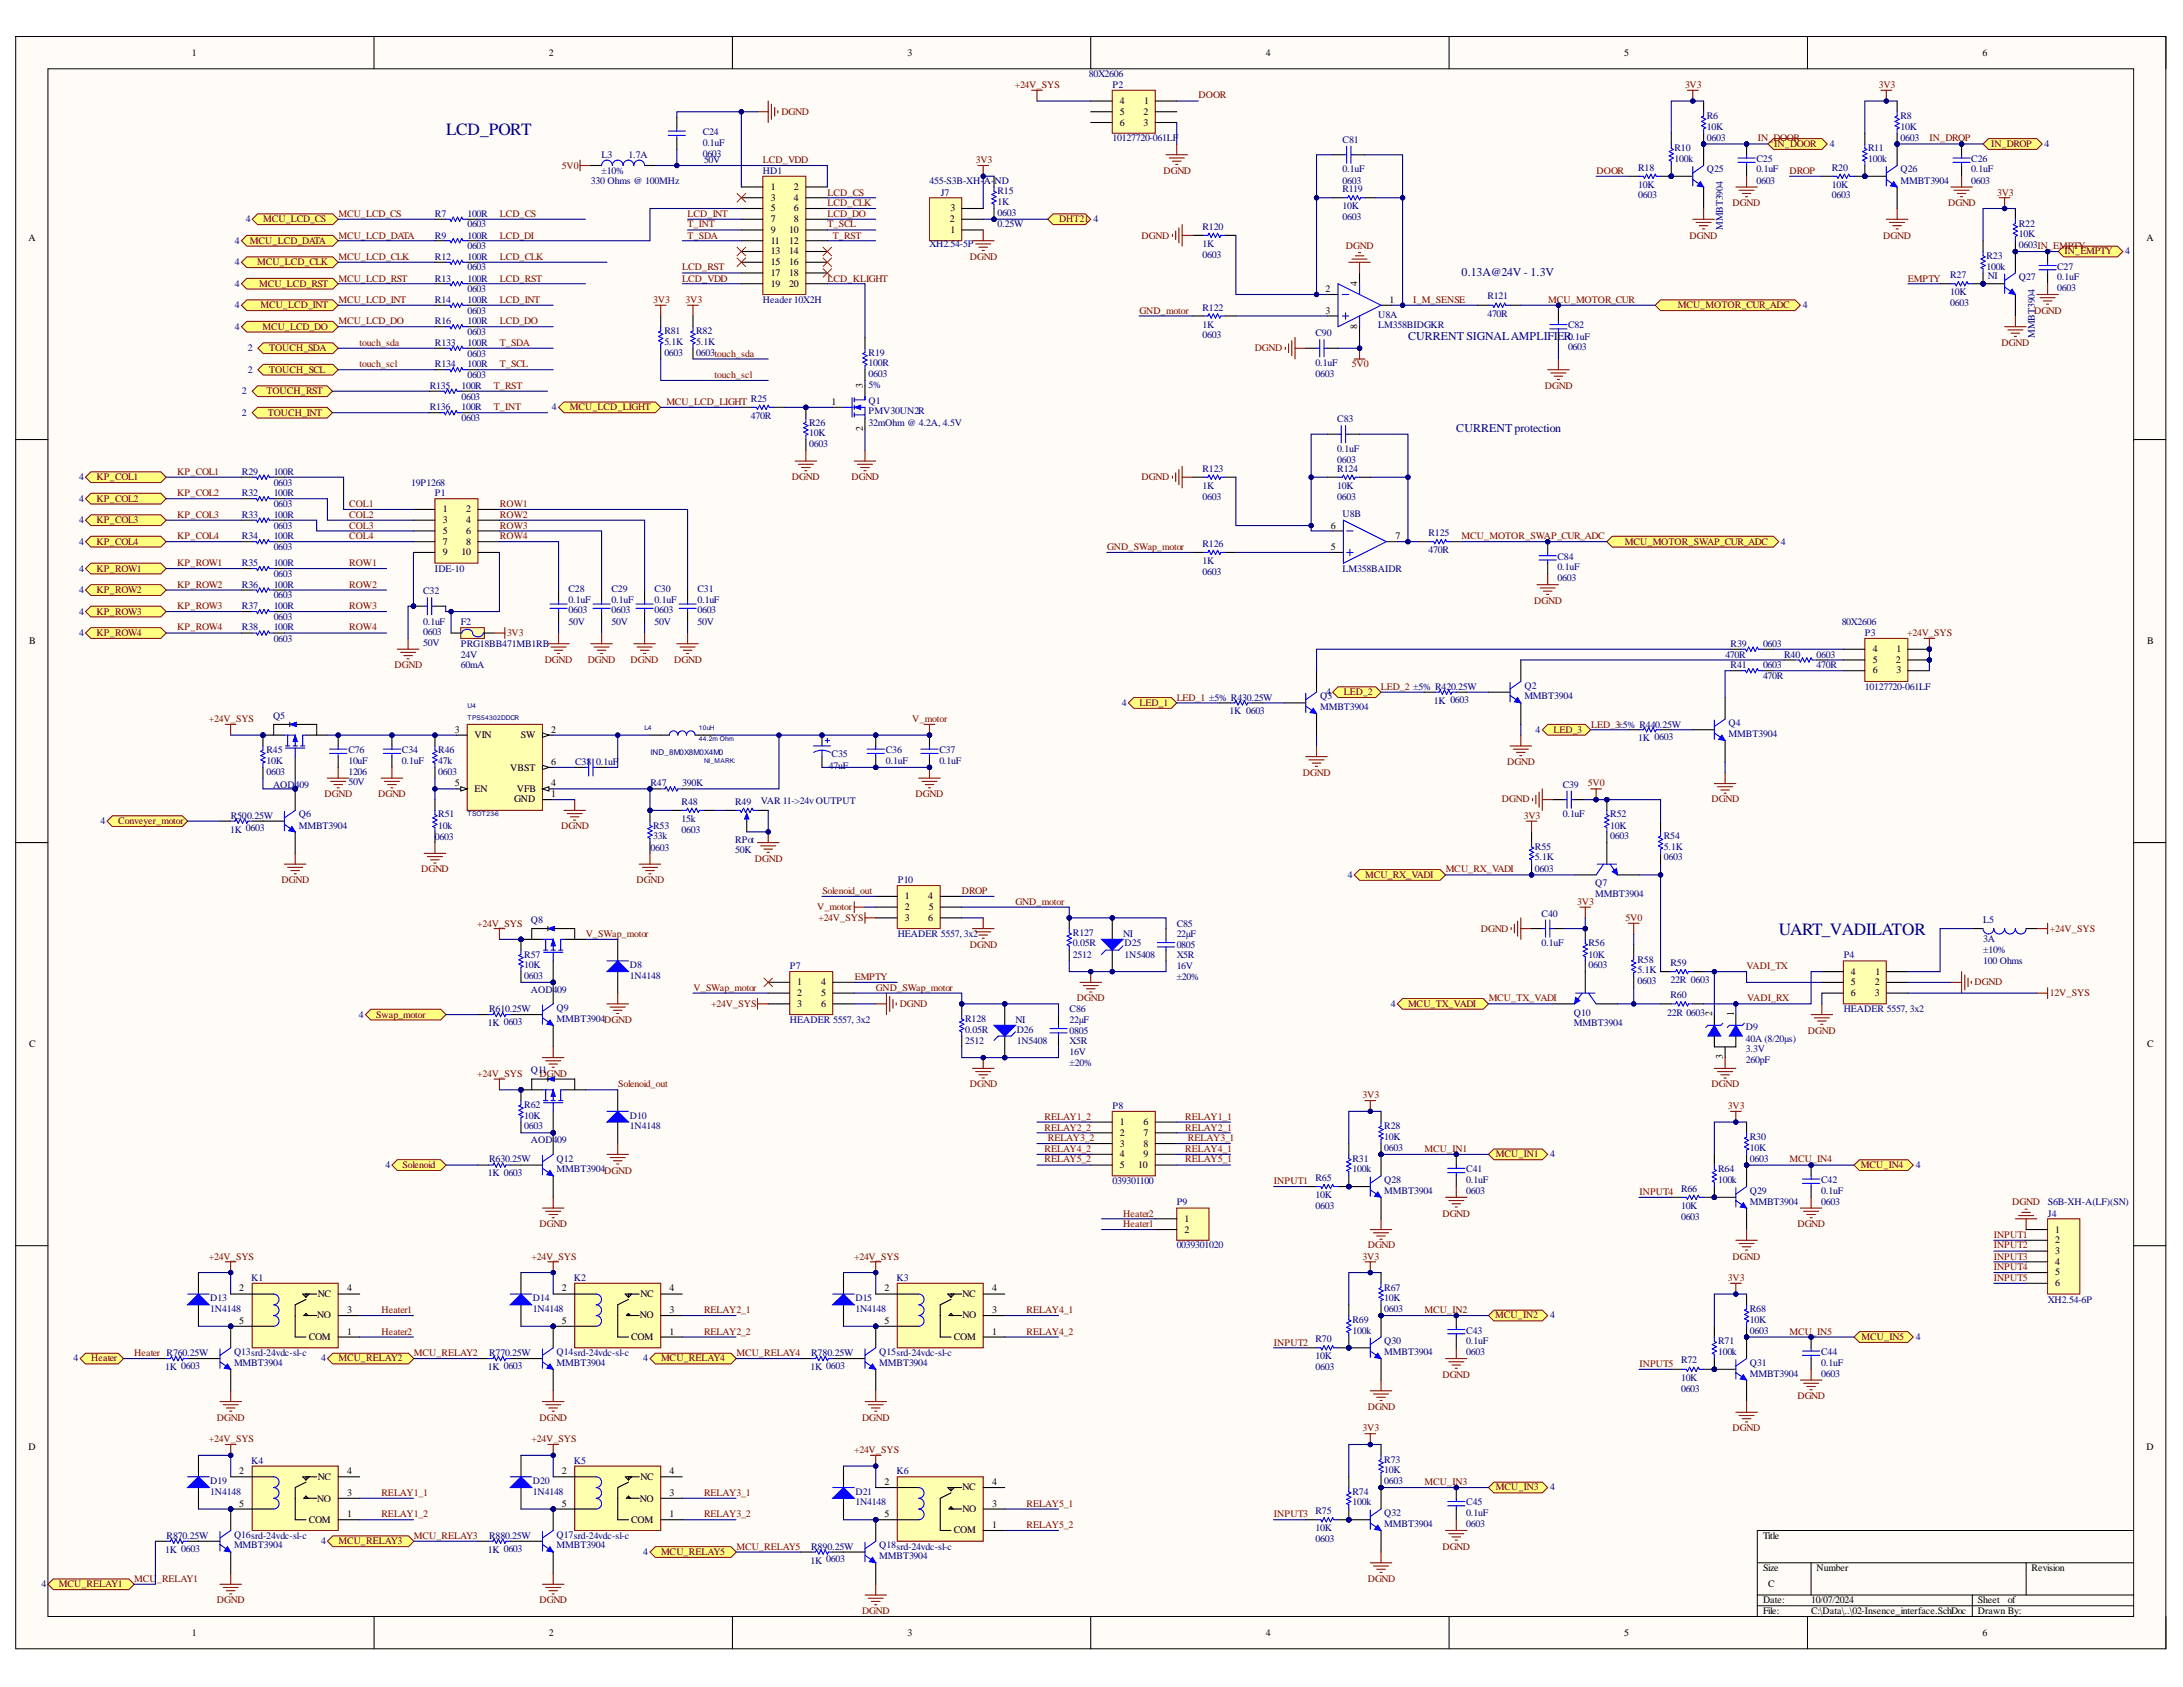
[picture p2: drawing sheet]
<svg xmlns="http://www.w3.org/2000/svg" width="279mm" height="216mm" viewBox="0 0 279 216" stroke-linecap="round" stroke-linejoin="round" font-family="sans-serif">
<defs><g id="words">
<g font-size="2.2" fill="#000080">
<text x="57.1" y="17.3">LCD_PORT</text>
<text x="227.7" y="119.7">UART_VADILATOR</text>
</g>
<g font-size="1.5" fill="#000080">
<text x="187.1" y="35.3">0.13A@24V - 1.3V</text>
<text x="180.2" y="43.6">CURRENT SIGNALAMPLIFIER</text>
<text x="186.4" y="55.2">CURRENT protection</text>
</g>
<g font-size="1.3">
<text x="24.5" y="7.1">1</text>
<text x="70.2" y="7.1">2</text>
<text x="116.2" y="7.1">3</text>
<text x="162" y="7.1">4</text>
<text x="207.9" y="7.1">5</text>
<text x="253.7" y="7.1">6</text>
<text x="143.3" y="13.3">4</text>
<text x="143.3" y="14.7">5</text>
<text x="143.3" y="16.1">6</text>
<text x="146.4" y="14.7">2</text>
<text x="146.4" y="16.1">3</text>
<text x="146.5" y="13.3">1</text>
<text x="98.7" y="24.3">1</text>
<text x="98.7" y="25.7">3</text>
<text x="98.7" y="27.1">5</text>
<text x="98.7" y="28.4">7</text>
<text x="98.7" y="29.9">9</text>
<text x="101" y="29.9">10</text>
<text x="101.6" y="24.3">2</text>
<text x="101.6" y="25.7">4</text>
<text x="101.6" y="27.1">6</text>
<text x="101.6" y="28.4">8</text>
<text x="121.6" y="28.4">2</text>
<text x="121.7" y="29.9">1</text>
<text x="121.7" y="27.1">3</text>
<text x="3.6" y="30.9">A</text>
<text x="98.7" y="31.2">11</text>
<text x="98.7" y="32.6">13</text>
<text x="98.7" y="33.9">15</text>
<text x="98.7" y="35.4">17</text>
<text x="101" y="31.2">12</text>
<text x="101" y="32.6">14</text>
<text x="101" y="33.9">16</text>
<text x="101" y="35.4">18</text>
<text x="274.7" y="30.9">A</text>
<text x="98.7" y="36.7">19</text>
<text x="101" y="36.7">20</text>
<text x="169.6" y="40.2">3</text>
<text x="169.6" y="37.4">2</text>
<text x="173.7" y="36.6" transform="rotate(-90 173.7 36.6)">4</text>
<text x="177.8" y="38.7">1</text>
<text x="173.7" y="42.1" transform="rotate(-90 173.7 42.1)">8</text>
<text x="106.4" y="51.8">1</text>
<text x="110.4" y="49.6" transform="rotate(-90 110.4 49.6)">3</text>
<text x="110.4" y="55.1" transform="rotate(-90 110.4 55.1)">2</text>
<text x="56.7" y="65.5">1</text>
<text x="59.6" y="65.5">2</text>
<text x="56.7" y="67">3</text>
<text x="56.7" y="68.3">5</text>
<text x="56.7" y="69.7">7</text>
<text x="56.7" y="71">9</text>
<text x="59.1" y="71">10</text>
<text x="59.6" y="67">4</text>
<text x="59.6" y="68.3">6</text>
<text x="59.6" y="69.7">8</text>
<text x="170.3" y="70.4">5</text>
<text x="170.3" y="67.7">6</text>
<text x="178.6" y="69">7</text>
<text x="3.7" y="82.5">B</text>
<text x="239.7" y="83.5">4</text>
<text x="242.7" y="83.5">1</text>
<text x="274.8" y="82.5">B</text>
<text x="239.7" y="84.8">5</text>
<text x="239.7" y="86.2">6</text>
<text x="242.7" y="84.8">2</text>
<text x="242.7" y="86.2">3</text>
<text x="58.2" y="93.8">3</text>
<text x="60.7" y="94.5">VIN</text>
<text x="66.7" y="94.5">SW</text>
<text x="70.6" y="93.8">2</text>
<text x="58.2" y="100.6">5</text>
<text x="60.7" y="101.3">EN</text>
<text x="65.3" y="98.6">VBST</text>
<text x="66.2" y="101.3">VFB</text>
<text x="70.6" y="100.6">4</text>
<text x="70.6" y="97.9">6</text>
<text x="65.8" y="102.7">GND</text>
<text x="70.6" y="102">1</text>
<text x="115.8" y="115.1">1</text>
<text x="115.8" y="116.5">2</text>
<text x="115.8" y="117.8">3</text>
<text x="118.8" y="115.1">4</text>
<text x="118.8" y="117.8">6</text>
<text x="118.9" y="116.5">5</text>
<text x="236.9" y="124.8">4</text>
<text x="240" y="124.8">1</text>
<text x="102" y="126.1">1</text>
<text x="102" y="127.5">2</text>
<text x="102" y="128.8">3</text>
<text x="105.1" y="126.1">4</text>
<text x="105.1" y="127.5">5</text>
<text x="105.1" y="128.8">6</text>
<text x="219.1" y="130.1" transform="rotate(-90 219.1 130.1)">2</text>
<text x="221.9" y="130.1" transform="rotate(-90 221.9 130.1)">1</text>
<text x="236.9" y="126.1">5</text>
<text x="236.9" y="127.5">6</text>
<text x="239.9" y="126.1">2</text>
<text x="239.9" y="127.5">3</text>
<text x="3.7" y="134">C</text>
<text x="220.5" y="135.6" transform="rotate(-90 220.5 135.6)">3</text>
<text x="274.8" y="134">C</text>
<text x="143.3" y="144">1</text>
<text x="146.4" y="144">6</text>
<text x="143.3" y="145.4">2</text>
<text x="143.3" y="146.7">3</text>
<text x="143.3" y="148.1">4</text>
<text x="143.3" y="149.4">5</text>
<text x="145.7" y="149.4">10</text>
<text x="146.4" y="145.4">7</text>
<text x="146.4" y="146.7">8</text>
<text x="146.4" y="148.1">9</text>
<text x="151.6" y="156.4">1</text>
<text x="151.6" y="157.7">2</text>
<text x="263" y="157.7">1</text>
<text x="263" y="159.1">2</text>
<text x="263" y="160.5">3</text>
<text x="263" y="161.9">4</text>
<text x="30.6" y="165.3">2</text>
<text x="40.7" y="166">NC</text>
<text x="44.4" y="165.3">4</text>
<text x="71.9" y="165.3">2</text>
<text x="82" y="166">NC</text>
<text x="85.7" y="165.3">4</text>
<text x="113.2" y="165.3">2</text>
<text x="123.2" y="166">NC</text>
<text x="127" y="165.3">4</text>
<text x="263" y="163.2">5</text>
<text x="263" y="164.6">6</text>
<text x="30.6" y="169.4">5</text>
<text x="39.5" y="171.5">COM</text>
<text x="40.6" y="168.7">NO</text>
<text x="44.4" y="170.8">1</text>
<text x="44.4" y="168.1">3</text>
<text x="71.9" y="169.4">5</text>
<text x="80.8" y="171.5">COM</text>
<text x="81.9" y="168.7">NO</text>
<text x="85.7" y="170.8">1</text>
<text x="85.7" y="168.1">3</text>
<text x="113.2" y="169.4">5</text>
<text x="122.1" y="171.5">COM</text>
<text x="123.2" y="168.7">NO</text>
<text x="127" y="170.8">1</text>
<text x="127" y="168.1">3</text>
<text x="3.6" y="185.6">D</text>
<text x="274.7" y="185.6">D</text>
<text x="30.6" y="188.7">2</text>
<text x="40.7" y="189.4">NC</text>
<text x="44.4" y="191.4">3</text>
<text x="44.4" y="188.7">4</text>
<text x="71.9" y="188.7">2</text>
<text x="82" y="189.4">NC</text>
<text x="85.7" y="191.4">3</text>
<text x="85.7" y="188.7">4</text>
<text x="113.2" y="190">2</text>
<text x="123.2" y="190.7">NC</text>
<text x="127" y="190">4</text>
<text x="30.6" y="192.8">5</text>
<text x="39.5" y="194.9">COM</text>
<text x="40.6" y="192.2">NO</text>
<text x="44.4" y="194.2">1</text>
<text x="71.9" y="192.8">5</text>
<text x="80.8" y="194.9">COM</text>
<text x="81.9" y="192.2">NO</text>
<text x="85.7" y="194.2">1</text>
<text x="113.2" y="194.2">5</text>
<text x="122.1" y="196.2">COM</text>
<text x="123.2" y="193.5">NO</text>
<text x="127" y="195.5">1</text>
<text x="127" y="192.8">3</text>
<text x="225.6" y="197">Title</text>
<text x="225.6" y="201">Size</text>
<text x="226.3" y="203.2">C</text>
<text x="232.5" y="201">Number</text>
<text x="260" y="201">Revision</text>
<text x="24.5" y="209.3">1</text>
<text x="70.2" y="209.3">2</text>
<text x="116.2" y="209.3">3</text>
<text x="162" y="209.3">4</text>
<text x="207.9" y="209.3">5</text>
<text x="225.6" y="205.2">Date:</text>
<text x="225.6" y="206.5">File:</text>
<text x="231.8" y="205.2">10/07/2024</text>
<text x="231.8" y="206.5">C:\Data\..\02-Insence_interface.SchDoc</text>
<text x="253.1" y="205.2">Sheet</text>
<text x="253.1" y="206.5">Drawn By:</text>
<text x="253.7" y="209.3">6</text>
<text x="257" y="205.2">of</text>
</g>
<g font-size="1.3" fill="#800000">
<text x="129.9" y="11.2">+24V_SYS</text>
<text x="215.7" y="11.2">3V3</text>
<text x="240.5" y="11.2">3V3</text>
<text x="100" y="14.7">DGND</text>
<text x="153.4" y="12.6">DOOR</text>
<text x="71.9" y="21.6">5V0</text>
<text x="97.6" y="20.9">LCD_VDD</text>
<text x="124.9" y="20.9">3V3</text>
<text x="148.9" y="22.2">DGND</text>
<text x="204.3" y="22.2">DOOR</text>
<text x="225" y="18.1">IN_DOOR</text>
<text x="227.1" y="18.8">IN_DOOR</text>
<text x="229" y="22.2">DROP</text>
<text x="247" y="18.1">IN_DROP</text>
<text x="254.8" y="18.8">IN_DROP</text>
<text x="33.7" y="28.4">MCU_LCD_CS</text>
<text x="43.3" y="27.7">MCU_LCD_CS</text>
<text x="64" y="27.7">LCD_CS</text>
<text x="88" y="27.7">LCD_INT</text>
<text x="88" y="29.1">T_INT</text>
<text x="105.9" y="25">LCD_CS</text>
<text x="105.9" y="26.4">LCD_CLK</text>
<text x="105.9" y="27.7">LCD_DO</text>
<text x="105.9" y="29.1">T_SCL</text>
<text x="135.5" y="28.4">DHT21</text>
<text x="221.8" y="26.4">DGND</text>
<text x="249.3" y="26.4">DGND</text>
<text x="255.6" y="25">3V3</text>
<text x="32" y="31.2">MCU_LCD_DATA</text>
<text x="32.9" y="33.9">MCU_LCD_CLK</text>
<text x="43.3" y="30.5">MCU_LCD_DATA</text>
<text x="43.3" y="33.2">MCU_LCD_CLK</text>
<text x="64" y="33.2">LCD_CLK</text>
<text x="64" y="30.5">LCD_DI</text>
<text x="87.3" y="34.6">LCD_RST</text>
<text x="88" y="30.5">T_SDA</text>
<text x="106.6" y="30.5">T_RST</text>
<text x="124.1" y="33.2">DGND</text>
<text x="146.1" y="30.5">DGND</text>
<text x="172.3" y="31.9">DGND</text>
<text x="216.3" y="30.5">DGND</text>
<text x="241" y="30.5">DGND</text>
<text x="264.2" y="32.6">IN_EMPTY</text>
<text x="33.2" y="36.7">MCU_LCD_RST</text>
<text x="33.3" y="39.4">MCU_LCD_INT</text>
<text x="43.3" y="36">MCU_LCD_RST</text>
<text x="43.3" y="38.7">MCU_LCD_INT</text>
<text x="43.3" y="41.5">MCU_LCD_DO</text>
<text x="64" y="36">LCD_RST</text>
<text x="64" y="38.7">LCD_INT</text>
<text x="64" y="41.5">LCD_DO</text>
<text x="83.6" y="38.7">3V3</text>
<text x="87.3" y="36">LCD_VDD</text>
<text x="87.7" y="38.7">3V3</text>
<text x="105.9" y="36">LCD_KLIGHT</text>
<text x="145.9" y="40.2">GND_motor</text>
<text x="180.9" y="38.7">I_M_SENSE</text>
<text x="198.2" y="38.7">MCU_MOTOR_CUR</text>
<text x="214.7" y="39.4">MCU_MOTOR_CUR_ADC</text>
<text x="244.2" y="36">EMPTY</text>
<text x="260.3" y="40.2">DGND</text>
<text x="33.6" y="42.2">MCU_LCD_DO</text>
<text x="34.4" y="47.7">TOUCH_SCL</text>
<text x="34.4" y="44.9">TOUCH_SDA</text>
<text x="46" y="44.2">touch_sda</text>
<text x="46" y="47">touch_scl</text>
<text x="64" y="44.2">T_SDA</text>
<text x="64" y="47">T_SCL</text>
<text x="160.6" y="44.9">DGND</text>
<text x="173" y="47">5V0</text>
<text x="256.2" y="44.2">DGND</text>
<text x="34.1" y="50.4">TOUCH_RST</text>
<text x="34.3" y="53.2">TOUCH_INT</text>
<text x="63.2" y="49.7">T_RST</text>
<text x="63.2" y="52.5">T_INT</text>
<text x="72.9" y="52.5">MCU_LCD_LIGHT</text>
<text x="85.3" y="51.8">MCU_LCD_LIGHT</text>
<text x="91.5" y="48.4">touch_scl</text>
<text x="197.7" y="49.7">DGND</text>
<text x="12.4" y="61.5">KP_COL1</text>
<text x="12.4" y="64.2">KP_COL2</text>
<text x="22.7" y="60.7">KP_COL1</text>
<text x="22.7" y="63.5">KP_COL2</text>
<text x="44.7" y="64.9">COL1</text>
<text x="64" y="64.9">ROW1</text>
<text x="101.4" y="61.5">DGND</text>
<text x="109" y="61.5">DGND</text>
<text x="146.1" y="61.5">DGND</text>
<text x="12.4" y="67">KP_COL3</text>
<text x="12.4" y="69.7">KP_COL4</text>
<text x="22.7" y="66.3">KP_COL3</text>
<text x="22.7" y="69">KP_COL4</text>
<text x="44.7" y="66.3">COL2</text>
<text x="44.7" y="67.7">COL3</text>
<text x="44.7" y="69">COL4</text>
<text x="64" y="66.3">ROW2</text>
<text x="64" y="67.7">ROW3</text>
<text x="64" y="69">ROW4</text>
<text x="141.7" y="70.4">GND_SWap_motor</text>
<text x="187.1" y="69">MCU_MOTOR_SWAP_CUR_ADC</text>
<text x="208" y="69.7">MCU_MOTOR_SWAP_CUR_ADC</text>
<text x="12.4" y="73.2">KP_ROW1</text>
<text x="12.4" y="75.9">KP_ROW2</text>
<text x="22.7" y="72.5">KP_ROW1</text>
<text x="22.7" y="75.2">KP_ROW2</text>
<text x="22.7" y="78">KP_ROW3</text>
<text x="44.7" y="72.5">ROW1</text>
<text x="44.7" y="75.2">ROW2</text>
<text x="44.7" y="78">ROW3</text>
<text x="196.4" y="77.3">DGND</text>
<text x="12.4" y="78.7">KP_ROW3</text>
<text x="12.4" y="81.4">KP_ROW4</text>
<text x="22.7" y="80.7">KP_ROW4</text>
<text x="44.7" y="80.7">ROW4</text>
<text x="64.9" y="81.4">3V3</text>
<text x="244.1" y="81.4">+24V_SYS</text>
<text x="50.5" y="85.5">DGND</text>
<text x="69.7" y="84.8">DGND</text>
<text x="75.2" y="84.8">DGND</text>
<text x="80.7" y="84.8">DGND</text>
<text x="86.3" y="84.8">DGND</text>
<text x="150.6" y="89.7">LED_1 ±5% R430.25W</text>
<text x="172" y="89">LED_2</text>
<text x="176.7" y="88.3">LED_2 ±5% R420.25W</text>
<text x="26.7" y="92.4">+24V_SYS</text>
<text x="116.8" y="92.4">V_motor</text>
<text x="145.9" y="90.3">LED_1</text>
<text x="198.8" y="93.8">LED_3</text>
<text x="203.6" y="93.1">LED_3±5% R440.25W</text>
<text x="166.8" y="99.3">DGND</text>
<text x="192.9" y="97.9">DGND</text>
<text x="203.2" y="100.6">5V0</text>
<text x="15.1" y="105.5">Conveyer_motor</text>
<text x="41.5" y="102">DGND</text>
<text x="48.4" y="102">DGND</text>
<text x="71.8" y="106.1">DGND</text>
<text x="117.2" y="102">DGND</text>
<text x="192.2" y="102.7">DGND</text>
<text x="195" y="104.8">3V3</text>
<text x="219" y="102.7">DGND</text>
<text x="36" y="113">DGND</text>
<text x="53.9" y="111.6">DGND</text>
<text x="81.5" y="113">DGND</text>
<text x="96.6" y="110.3">DGND</text>
<text x="174.7" y="112.3">MCU_RX_VADI</text>
<text x="185" y="111.6">MCU_RX_VADI</text>
<text x="61.1" y="118.6">+24V_SYS</text>
<text x="75" y="119.9">V_SWap_motor</text>
<text x="104.6" y="116.5">V_motor</text>
<text x="104.7" y="117.8">+24V_SYS</text>
<text x="105.3" y="114.4">Solenoid_out</text>
<text x="123.1" y="114.4">DROP</text>
<text x="130" y="115.8">GND_motor</text>
<text x="189.5" y="119.3">DGND</text>
<text x="201.9" y="115.8">3V3</text>
<text x="208" y="117.8">5V0</text>
<text x="262.4" y="119.3">+24V_SYS</text>
<text x="109.4" y="125.4">EMPTY</text>
<text x="124.1" y="121.3">DGND</text>
<text x="223.5" y="124.1">VADI_TX</text>
<text x="48.1" y="130.2">Swap_motor</text>
<text x="88.8" y="126.8">V_SWap_motor</text>
<text x="91" y="128.8">+24V_SYS</text>
<text x="112.1" y="126.8">GND_SWap_motor</text>
<text x="115.2" y="128.8">DGND</text>
<text x="137.8" y="128.1">DGND</text>
<text x="180.2" y="128.8">MCU_TX_VADI</text>
<text x="190.5" y="128.1">MCU_TX_VADI</text>
<text x="223.6" y="128.1">VADI_RX</text>
<text x="252.7" y="126.1">DGND</text>
<text x="262.4" y="127.5">12V_SYS</text>
<text x="61.1" y="137.8">+24V_SYS</text>
<text x="69" y="137.8">DGND</text>
<text x="231.4" y="132.3">DGND</text>
<text x="79.1" y="139.1">Solenoid_out</text>
<text x="124.1" y="139.1">DGND</text>
<text x="133.7" y="143.3">RELAY1_2</text>
<text x="151.7" y="143.3">RELAY1_1</text>
<text x="174.4" y="140.6">3V3</text>
<text x="219" y="139.1">DGND</text>
<text x="221.2" y="141.9">3V3</text>
<text x="51.5" y="149.4">Solenoid</text>
<text x="133.7" y="144.7">RELAY2_2</text>
<text x="133.7" y="147.4">RELAY4_2</text>
<text x="133.7" y="148.8">RELAY5_2</text>
<text x="134.1" y="146.1">RELAY3_2</text>
<text x="151.7" y="144.7">RELAY2_1</text>
<text x="151.7" y="147.4">RELAY4_1</text>
<text x="151.7" y="148.8">RELAY5_1</text>
<text x="152" y="146.1">RELAY3_1</text>
<text x="182.3" y="147.4">MCU_IN1</text>
<text x="191.5" y="148.1">MCU_IN1</text>
<text x="229" y="148.8">MCU_IN4</text>
<text x="238.2" y="149.4">MCU_IN4</text>
<text x="143.7" y="155.7">Heater2</text>
<text x="163" y="151.6">INPUT1</text>
<text x="184.6" y="155.7">DGND</text>
<text x="209.8" y="152.9">INPUT4</text>
<text x="257.5" y="154.3">DGND</text>
<text x="26.7" y="161.2">+24V_SYS</text>
<text x="68" y="161.2">+24V_SYS</text>
<text x="69" y="157.1">DGND</text>
<text x="109.3" y="161.2">+24V_SYS</text>
<text x="143.7" y="157.1">Heater1</text>
<text x="174.4" y="161.2">3V3</text>
<text x="175.1" y="159.8">DGND</text>
<text x="221.8" y="161.2">DGND</text>
<text x="230" y="157.1">DGND</text>
<text x="255.2" y="158.4">INPUT1</text>
<text x="255.2" y="159.8">INPUT2</text>
<text x="255.2" y="161.2">INPUT3</text>
<text x="221.2" y="163.9">3V3</text>
<text x="255.2" y="162.6">INPUT4</text>
<text x="255.2" y="163.9">INPUT5</text>
<text x="17.2" y="173.6">Heater R760.25W</text>
<text x="48.8" y="168.1">Heater1</text>
<text x="48.8" y="170.8">Heater2</text>
<text x="53" y="173.6">MCU_RELAY2</text>
<text x="90.1" y="168.1">RELAY2_1</text>
<text x="90.1" y="170.8">RELAY2_2</text>
<text x="94.3" y="173.6">MCU_RELAY4</text>
<text x="131.4" y="168.1">RELAY4_1</text>
<text x="131.4" y="170.8">RELAY4_2</text>
<text x="163" y="172.2">INPUT2</text>
<text x="182.3" y="168.1">MCU_IN2</text>
<text x="191.4" y="168.7">MCU_IN2</text>
<text x="229" y="170.8">MCU_IN5</text>
<text x="238.3" y="171.5">MCU_IN5</text>
<text x="11.7" y="174.2">Heater</text>
<text x="43.3" y="174.2">MCU_RELAY2</text>
<text x="84.6" y="174.2">MCU_RELAY4</text>
<text x="184.6" y="176.3">DGND</text>
<text x="209.8" y="174.9">INPUT5</text>
<text x="230" y="179.1">DGND</text>
<text x="26.7" y="184.5">+24V_SYS</text>
<text x="27.8" y="181.8">DGND</text>
<text x="68" y="184.5">+24V_SYS</text>
<text x="69" y="181.8">DGND</text>
<text x="109.3" y="185.9">+24V_SYS</text>
<text x="110.3" y="181.8">DGND</text>
<text x="174.4" y="183.2">3V3</text>
<text x="175.1" y="180.4">DGND</text>
<text x="221.8" y="183.2">DGND</text>
<text x="48.8" y="191.4">RELAY1_1</text>
<text x="90.1" y="191.4">RELAY3_1</text>
<text x="182.3" y="190">MCU_IN3</text>
<text x="191.5" y="190.7">MCU_IN3</text>
<text x="43.3" y="197.7">MCU_RELAY3</text>
<text x="48.8" y="194.2">RELAY1_2</text>
<text x="53" y="197">MCU_RELAY3</text>
<text x="90.1" y="194.2">RELAY3_2</text>
<text x="131.4" y="192.8">RELAY5_1</text>
<text x="131.4" y="195.5">RELAY5_2</text>
<text x="163" y="194.2">INPUT3</text>
<text x="7.5" y="203.2">MCU_RELAY1</text>
<text x="17.2" y="202.5">MCU</text>
<text x="20.1" y="202.5">_RELAY1</text>
<text x="84.6" y="199">MCU_RELAY5</text>
<text x="94.3" y="198.3">MCU_RELAY5</text>
<text x="175.1" y="202.5">DGND</text>
<text x="184.6" y="198.3">DGND</text>
<text x="27.8" y="205.2">DGND</text>
<text x="69" y="205.2">DGND</text>
<text x="110.3" y="206.5">DGND</text>
</g>
<g font-size="1.3" fill="#000080">
<text x="139.3" y="9.9">80X2606</text>
<text x="142.4" y="11.2">P2</text>
<text x="89.9" y="17.3">C24</text>
<text x="218.5" y="16.6">10K</text>
<text x="218.5" y="15.2">R6</text>
<text x="243.2" y="16.6">10K</text>
<text x="243.2" y="15.2">R8</text>
<text x="75.6" y="23.6">330 Ohms @ 100MHz</text>
<text x="77" y="22.2">±10%</text>
<text x="77" y="20.2">L3</text>
<text x="80.5" y="20.2">1.7A</text>
<text x="89.9" y="18.7">0.1uF</text>
<text x="89.9" y="20">0603</text>
<text x="90.1" y="20.9">50V</text>
<text x="97.6" y="22.2">HD1</text>
<text x="119" y="23.6">455-S3B-XH-A-ND</text>
<text x="142.4" y="18.1">10127720-061LF</text>
<text x="171.8" y="22.1">0.1uF</text>
<text x="171.8" y="23.5">0603</text>
<text x="171.8" y="18.3">C81</text>
<text x="209.7" y="21.8">R18</text>
<text x="214.3" y="20.7">100k</text>
<text x="214.3" y="19.4">R10</text>
<text x="218.5" y="18">0603</text>
<text x="218.5" y="22.1">Q25</text>
<text x="224.8" y="22.1">0.1uF</text>
<text x="224.8" y="23.5">0603</text>
<text x="224.8" y="20.7">C25</text>
<text x="234.2" y="18.8">4</text>
<text x="234.4" y="21.8">R20</text>
<text x="239.1" y="20.7">100k</text>
<text x="239.1" y="19.4">R11</text>
<text x="243.2" y="18">0603</text>
<text x="243.2" y="22.1">Q26</text>
<text x="243.2" y="23.5">MMBT3904</text>
<text x="252.3" y="22.1">0.1uF</text>
<text x="252.3" y="23.5">0603</text>
<text x="252.3" y="20.7">C26</text>
<text x="261.7" y="18.8">4</text>
<text x="31.5" y="28.4">4</text>
<text x="55.7" y="27.7">R7</text>
<text x="59.8" y="27.7">100R</text>
<text x="59.8" y="29.1">0603</text>
<text x="120.4" y="25">J7</text>
<text x="127.7" y="26.2">1K</text>
<text x="127.7" y="27.7">0603</text>
<text x="127.7" y="29">0.25W</text>
<text x="127.7" y="24.9">R15</text>
<text x="139.9" y="28.4">4</text>
<text x="153.9" y="29.4">R120</text>
<text x="171.8" y="26.8">10K</text>
<text x="171.8" y="28.2">0603</text>
<text x="171.8" y="24.6">R119</text>
<text x="209.7" y="24">10K</text>
<text x="209.7" y="25.4">0603</text>
<text x="220.5" y="29.4" transform="rotate(-90 220.5 29.4)">MMBT3904</text>
<text x="234.4" y="24">10K</text>
<text x="234.4" y="25.4">0603</text>
<text x="258.4" y="29">R22</text>
<text x="30" y="31.2">4</text>
<text x="30" y="33.9">4</text>
<text x="55.7" y="30.5">R9</text>
<text x="55.7" y="33.2">R12</text>
<text x="59.8" y="30.5">100R</text>
<text x="59.8" y="31.9">0603</text>
<text x="59.8" y="33.2">100R</text>
<text x="59.8" y="34.6">0603</text>
<text x="119" y="31.6">XH2.54-5P</text>
<text x="153.9" y="31.6">1K</text>
<text x="153.9" y="33">0603</text>
<text x="249.6" y="35.6">R27</text>
<text x="254.2" y="34.5">100k</text>
<text x="254.2" y="33.2">R23</text>
<text x="254.4" y="35.7">NI</text>
<text x="258.4" y="30.4">10K</text>
<text x="258.4" y="31.7">0603IN_EMPTY</text>
<text x="258.4" y="35.9">Q27</text>
<text x="263.3" y="35.9">0.1uF</text>
<text x="263.3" y="34.5">C27</text>
<text x="272" y="32.6">4</text>
<text x="30" y="36.7">4</text>
<text x="30" y="39.4">4</text>
<text x="55.7" y="36">R13</text>
<text x="55.7" y="38.7">R14</text>
<text x="55.7" y="41.5">R16</text>
<text x="59.8" y="36">100R</text>
<text x="59.8" y="37.4">0603</text>
<text x="59.8" y="38.7">100R</text>
<text x="59.8" y="40.2">0603</text>
<text x="59.8" y="41.5">100R</text>
<text x="97.6" y="38.7">Header 10X2H</text>
<text x="153.9" y="42">1K</text>
<text x="153.9" y="39.8">R122</text>
<text x="176.4" y="40.7">U8A</text>
<text x="190.4" y="40.5">470R</text>
<text x="190.4" y="38.3">R121</text>
<text x="230.7" y="39.4">4</text>
<text x="249.6" y="37.8">10K</text>
<text x="249.6" y="39.2">0603</text>
<text x="263.3" y="37.2">0603</text>
<text x="30" y="42.2">4</text>
<text x="31.7" y="47.7">2</text>
<text x="31.7" y="44.9">2</text>
<text x="55.7" y="44.2">R133</text>
<text x="55.7" y="47">R134</text>
<text x="59.8" y="42.9">0603</text>
<text x="59.8" y="44.2">100R</text>
<text x="59.8" y="45.7">0603</text>
<text x="59.8" y="47">100R</text>
<text x="85" y="44.1">5.1K</text>
<text x="85" y="45.5">0603</text>
<text x="85" y="42.7">R81</text>
<text x="89.1" y="44.1">5.1K</text>
<text x="89.1" y="45.5">0603touch_sda</text>
<text x="89.1" y="42.7">R82</text>
<text x="111.2" y="46.9">100R</text>
<text x="111.2" y="45.5">R19</text>
<text x="153.9" y="43.3">0603</text>
<text x="168.4" y="46.9">0.1uF</text>
<text x="168.4" y="43">C90</text>
<text x="176.4" y="42">LM358BIDGKR</text>
<text x="200.7" y="43.5">0.1uF</text>
<text x="200.7" y="44.8">0603</text>
<text x="200.7" y="42">C82</text>
<text x="260.4" y="43.2" transform="rotate(-90 260.4 43.2)">MMBT3904</text>
<text x="31" y="53.2">2</text>
<text x="31" y="50.4">2</text>
<text x="55" y="49.7">R135</text>
<text x="55" y="52.5">R136</text>
<text x="59.1" y="49.7">100R</text>
<text x="59.1" y="51.2">0603</text>
<text x="59.1" y="52.5">100R</text>
<text x="59.1" y="53.9">0603</text>
<text x="59.8" y="48.4">0603</text>
<text x="70.6" y="52.5">4</text>
<text x="96.1" y="53.6">470R</text>
<text x="96.1" y="51.4">R25</text>
<text x="111.2" y="51.7">Q1</text>
<text x="111.2" y="53">PMV30UN2R</text>
<text x="111.2" y="48.2">0603</text>
<text x="111.2" y="49.6">5%</text>
<text x="168.4" y="48.2">0603</text>
<text x="103.6" y="55.8">10K</text>
<text x="103.6" y="57.2">0603</text>
<text x="103.6" y="54.5">R26</text>
<text x="111.2" y="54.5">32mOhm @ 4.2A, 4.5V</text>
<text x="171.2" y="57.9">0.1uF</text>
<text x="171.2" y="59.3">0603</text>
<text x="171.2" y="54">C83</text>
<text x="10.2" y="61.5">4</text>
<text x="10.2" y="64.2">4</text>
<text x="31" y="60.7">R29</text>
<text x="31" y="63.5">R32</text>
<text x="35" y="60.7">100R</text>
<text x="35" y="62.2">0603</text>
<text x="35" y="63.5">100R</text>
<text x="35" y="64.9">0603</text>
<text x="52.6" y="62.2">19P1268</text>
<text x="55.7" y="63.5">P1</text>
<text x="153.9" y="62.6">1K</text>
<text x="153.9" y="63.9">0603</text>
<text x="153.9" y="60.4">R123</text>
<text x="171.2" y="62.6">10K</text>
<text x="171.2" y="63.9">0603</text>
<text x="171.2" y="60.4">R124</text>
<text x="10.2" y="67">4</text>
<text x="10.2" y="69.7">4</text>
<text x="31" y="66.3">R33</text>
<text x="31" y="69">R34</text>
<text x="35" y="66.3">100R</text>
<text x="35" y="67.7">0603</text>
<text x="35" y="69">100R</text>
<text x="35" y="70.4">0603</text>
<text x="153.9" y="69.9">R126</text>
<text x="171.8" y="66.1">U8B</text>
<text x="182.8" y="70.8">470R</text>
<text x="182.8" y="68.6">R125</text>
<text x="199.3" y="71.6">C84</text>
<text x="227.9" y="69.7">4</text>
<text x="10.2" y="73.2">4</text>
<text x="10.2" y="75.9">4</text>
<text x="31" y="72.5">R35</text>
<text x="31" y="75.2">R36</text>
<text x="31" y="78">R37</text>
<text x="35" y="72.5">100R</text>
<text x="35" y="73.8">0603</text>
<text x="35" y="75.2">100R</text>
<text x="35" y="76.5">0603</text>
<text x="35" y="78">100R</text>
<text x="54.1" y="76">C32</text>
<text x="55.7" y="73.2">IDE-10</text>
<text x="72.8" y="77.1">0.1uF</text>
<text x="72.8" y="75.8">C28</text>
<text x="78.3" y="77.1">0.1uF</text>
<text x="78.3" y="75.8">C29</text>
<text x="83.8" y="77.1">0.1uF</text>
<text x="83.8" y="75.8">C30</text>
<text x="89.3" y="77.1">0.1uF</text>
<text x="89.3" y="75.8">C31</text>
<text x="153.9" y="72.1">1K</text>
<text x="153.9" y="73.6">0603</text>
<text x="171.8" y="73.2">LM358BAIDR</text>
<text x="199.3" y="73">0.1uF</text>
<text x="199.3" y="74.3">0603</text>
<text x="10.2" y="78.7">4</text>
<text x="10.2" y="81.4">4</text>
<text x="31" y="80.7">R38</text>
<text x="35" y="79.3">0603</text>
<text x="35" y="80.7">100R</text>
<text x="35" y="82.1">0603</text>
<text x="54.1" y="79.9">0.1uF</text>
<text x="54.1" y="81.3">0603</text>
<text x="54.1" y="82.6">50V</text>
<text x="59" y="80">F2</text>
<text x="59" y="82.8">PRG18BB471MB1RB</text>
<text x="72.8" y="78.5">0603</text>
<text x="72.8" y="79.9">50V</text>
<text x="78.3" y="78.5">0603</text>
<text x="78.3" y="79.9">50V</text>
<text x="83.8" y="78.5">0603</text>
<text x="83.8" y="79.9">50V</text>
<text x="89.3" y="78.5">0603</text>
<text x="89.3" y="79.9">50V</text>
<text x="221.5" y="82.8">R39</text>
<text x="225.6" y="82.8">0603</text>
<text x="235.7" y="80">80X2606</text>
<text x="238.7" y="81.4">P3</text>
<text x="59" y="84.2">24V</text>
<text x="59" y="85.5">60mA</text>
<text x="169" y="89.5">Q3</text>
<text x="169.7" y="89">4</text>
<text x="195.1" y="88.1">Q2</text>
<text x="195.1" y="89.5">MMBT3904</text>
<text x="220.8" y="84.2">470R</text>
<text x="221.5" y="85.5">R41</text>
<text x="225.6" y="86.9">470R</text>
<text x="225.6" y="85.5">0603</text>
<text x="228.4" y="84.2">R40</text>
<text x="232.5" y="85.5">470R</text>
<text x="232.5" y="84.2">0603</text>
<text x="238.7" y="88.3">10127720-061LF</text>
<text x="34.9" y="92">Q5</text>
<text x="143.6" y="90.3">4</text>
<text x="157.4" y="91.4">1K 0603</text>
<text x="169" y="90.9">MMBT3904</text>
<text x="183.5" y="90.1">1K 0603</text>
<text x="196.5" y="93.8">4</text>
<text x="209.7" y="94.9">1K 0603</text>
<text x="221.2" y="93">Q4</text>
<text x="221.2" y="94.3">MMBT3904</text>
<text x="34.1" y="97.8">10K</text>
<text x="34.1" y="99.1">0603</text>
<text x="34.1" y="96.4">R45</text>
<text x="34.9" y="100.9">AOD409</text>
<text x="44.6" y="97.8">10uF</text>
<text x="44.6" y="99.1">1206</text>
<text x="44.6" y="100.5">50V</text>
<text x="44.6" y="96.4">C76</text>
<text x="51.4" y="97.8">0.1uF</text>
<text x="51.4" y="96.4">C34</text>
<text x="56.1" y="97.8">47k</text>
<text x="56.1" y="99.1">0603</text>
<text x="56.1" y="96.4">R46</text>
<text x="73.6" y="97.9">C38</text>
<text x="76.3" y="97.9">0.1uF</text>
<text x="83.3" y="100.6">R47</text>
<text x="87.3" y="100.6">390K</text>
<text x="106.1" y="98.4">47uF</text>
<text x="106.4" y="96.8">C35</text>
<text x="113.4" y="97.8">0.1uF</text>
<text x="113.4" y="96.4">C36</text>
<text x="120.2" y="97.8">0.1uF</text>
<text x="120.2" y="96.4">C37</text>
<text x="200" y="100.8">C39</text>
<text x="12.9" y="105.5">4</text>
<text x="29.4" y="106.6">1K 0603</text>
<text x="29.5" y="104.8">R500.25W</text>
<text x="38.2" y="104.6">Q6</text>
<text x="38.2" y="106.1">MMBT3904</text>
<text x="55.7" y="107.5">0603</text>
<text x="56.1" y="106.1">10k</text>
<text x="56.1" y="104.6">R51</text>
<text x="83.6" y="107.4">33k</text>
<text x="83.6" y="106.1">R53</text>
<text x="87.2" y="105.2">15k</text>
<text x="87.2" y="106.6">0603</text>
<text x="87.2" y="103">R48</text>
<text x="94.1" y="103">R49</text>
<text x="94.1" y="107.8">RPot</text>
<text x="97.4" y="102.8">VAR 11-&gt;24vOUTPUT</text>
<text x="200" y="104.6">0.1uF</text>
<text x="206.1" y="106.1">10K</text>
<text x="206.1" y="107.4">0603</text>
<text x="206.1" y="104.6">R52</text>
<text x="213" y="107.4">R54</text>
<text x="83.3" y="108.9">0603</text>
<text x="94.1" y="109.2">50K</text>
<text x="114.9" y="113">P10</text>
<text x="172.5" y="112.3">4</text>
<text x="196.5" y="110.1">5.1K</text>
<text x="196.5" y="111.6">0603</text>
<text x="196.5" y="108.8">R55</text>
<text x="204.2" y="113.4">Q7</text>
<text x="213" y="108.8">5.1K</text>
<text x="213" y="110.1">0603</text>
<text x="67.9" y="118.2">Q8</text>
<text x="114.9" y="119.9">HEADER 5557, 3x2</text>
<text x="137.3" y="119.8">R127</text>
<text x="143.7" y="119.9">NI</text>
<text x="150.6" y="119.9">22µF</text>
<text x="150.6" y="118.6">C85</text>
<text x="197.3" y="117.3">C40</text>
<text x="204.2" y="114.9">MMBT3904</text>
<text x="253.8" y="118.2">L5</text>
<text x="67.1" y="123.9">10K</text>
<text x="67.1" y="125.3">0603</text>
<text x="67.1" y="122.6">R57</text>
<text x="80.6" y="123.9">D8</text>
<text x="80.6" y="125.3">1N4148</text>
<text x="101.1" y="124.1">P7</text>
<text x="137.3" y="121.1">0.05R</text>
<text x="137.3" y="122.6">2512</text>
<text x="143.9" y="121.1">D25</text>
<text x="143.9" y="122.6">1N5408</text>
<text x="150.6" y="121.3">0805</text>
<text x="150.6" y="124.1">16V</text>
<text x="150.6" y="125.4">±20%</text>
<text x="150.6" y="122.6">X5R</text>
<text x="197.3" y="121.1">0.1uF</text>
<text x="203.3" y="122.6">10K</text>
<text x="203.3" y="123.9">0603</text>
<text x="203.3" y="121.1">R56</text>
<text x="209.6" y="124.6">5.1K</text>
<text x="209.6" y="125.9">0603</text>
<text x="209.6" y="123.2">R58</text>
<text x="213.8" y="125.9">22R 0603</text>
<text x="213.8" y="123.7">R59</text>
<text x="236" y="122.6">P4</text>
<text x="253.8" y="120.6">3A</text>
<text x="253.8" y="122">±10%</text>
<text x="253.8" y="123.3">100 Ohms</text>
<text x="45.9" y="130.2">4</text>
<text x="62.4" y="131.3">1K 0603</text>
<text x="62.6" y="129.6">R610.25W</text>
<text x="67.9" y="127">AOD409</text>
<text x="71.2" y="129.4">Q9</text>
<text x="71.2" y="130.8">MMBT3904DGND</text>
<text x="101.1" y="130.9">HEADER 5557, 3x2</text>
<text x="123.5" y="130.8">R128</text>
<text x="130" y="130.9">NI</text>
<text x="136.9" y="130.9">22µF</text>
<text x="136.9" y="129.6">C86</text>
<text x="178" y="128.8">4</text>
<text x="201.4" y="130">Q10</text>
<text x="201.4" y="131.3">MMBT3904</text>
<text x="213.4" y="130">22R 0603</text>
<text x="213.8" y="127.7">R60</text>
<text x="223.4" y="131.9">D9</text>
<text x="236" y="129.6">HEADER 5557, 3x2</text>
<text x="67.9" y="137.4">Q11</text>
<text x="123.5" y="132.2">0.05R</text>
<text x="123.5" y="133.5">2512</text>
<text x="130.1" y="132.2">D26</text>
<text x="130.1" y="133.5">1N5408</text>
<text x="136.9" y="132.3">0805</text>
<text x="136.9" y="135.1">16V</text>
<text x="136.9" y="136.4">±20%</text>
<text x="136.9" y="133.6">X5R</text>
<text x="223.4" y="133.3">40A (8/20µs)</text>
<text x="223.4" y="134.6">3.3V</text>
<text x="223.4" y="136">260pF</text>
<text x="67.1" y="143.2">10K</text>
<text x="67.1" y="141.8">R62</text>
<text x="80.6" y="143.2">D10</text>
<text x="142.4" y="141.9">P8</text>
<text x="49.3" y="149.4">4</text>
<text x="62.6" y="148.8">R630.25W</text>
<text x="67.1" y="144.5">0603</text>
<text x="67.9" y="146.3">AOD409</text>
<text x="71.2" y="148.7">Q12</text>
<text x="80.6" y="144.5">1N4148</text>
<text x="173.1" y="148.7">R31</text>
<text x="177.2" y="145.9">10K</text>
<text x="177.2" y="147.2">0603</text>
<text x="177.2" y="144.5">R28</text>
<text x="198.4" y="148.1">4</text>
<text x="224" y="147.2">10K</text>
<text x="224" y="148.7">0603</text>
<text x="224" y="145.9">R30</text>
<text x="245.2" y="149.4">4</text>
<text x="62.4" y="150.5">1K 0603</text>
<text x="71.2" y="150">MMBT3904DGND</text>
<text x="142.4" y="151.6">039301100</text>
<text x="150.6" y="154.3">P9</text>
<text x="168.4" y="153.3">10K</text>
<text x="168.4" y="154.7">0603</text>
<text x="168.4" y="151.1">R65</text>
<text x="173.1" y="150">100k</text>
<text x="177.2" y="151.4">Q28</text>
<text x="177.2" y="152.7">MMBT3904</text>
<text x="187.7" y="151.4">0.1uF</text>
<text x="187.7" y="152.7">0603</text>
<text x="187.7" y="150">C41</text>
<text x="215.2" y="154.7">10K</text>
<text x="215.2" y="152.5">R66</text>
<text x="219.9" y="151.4">100k</text>
<text x="219.9" y="150">R64</text>
<text x="224" y="152.7">Q29</text>
<text x="224" y="154.2">MMBT3904</text>
<text x="233.1" y="152.7">0.1uF</text>
<text x="233.1" y="154.2">0603</text>
<text x="233.1" y="151.4">C42</text>
<text x="262.1" y="154.3">S6B-XH-A(LF)(SN)</text>
<text x="262.1" y="155.7">J4</text>
<text x="150.6" y="159.8">0039301020</text>
<text x="215.2" y="156.1">0603</text>
<text x="26.9" y="166.5">D13</text>
<text x="26.9" y="167.9">1N4148</text>
<text x="32.2" y="163.9">K1</text>
<text x="68.2" y="166.5">D14</text>
<text x="68.2" y="167.9">1N4148</text>
<text x="73.4" y="163.9">K2</text>
<text x="109.5" y="166.5">D15</text>
<text x="109.5" y="167.9">1N4148</text>
<text x="114.7" y="163.9">K3</text>
<text x="177.2" y="166.5">10K</text>
<text x="177.2" y="167.9">0603</text>
<text x="177.2" y="165.2">R67</text>
<text x="224" y="167.9">R68</text>
<text x="262.1" y="166.7">XH2.54-6P</text>
<text x="30" y="173.4">Q13srd-24vdc-sl-c</text>
<text x="62.6" y="173.6">R770.25W</text>
<text x="71.2" y="173.4">Q14srd-24vdc-sl-c</text>
<text x="103.8" y="173.6">R780.25W</text>
<text x="112.5" y="173.4">Q15srd-24vdc-sl-c</text>
<text x="168.4" y="174">10K</text>
<text x="168.4" y="171.8">R70</text>
<text x="173.1" y="170.7">100k</text>
<text x="173.1" y="169.3">R69</text>
<text x="177.2" y="172">Q30</text>
<text x="177.2" y="173.4">MMBT3904</text>
<text x="187.7" y="172">0.1uF</text>
<text x="187.7" y="173.4">0603</text>
<text x="187.7" y="170.7">C43</text>
<text x="198.4" y="168.7">4</text>
<text x="219.9" y="173.4">100k</text>
<text x="219.9" y="172">R71</text>
<text x="224" y="169.3">10K</text>
<text x="224" y="170.7">0603</text>
<text x="233.1" y="173.4">C44</text>
<text x="245.2" y="171.5">4</text>
<text x="9.4" y="174.2">4</text>
<text x="21.2" y="175.3">1K 0603</text>
<text x="30" y="174.8">MMBT3904</text>
<text x="41.1" y="174.2">4</text>
<text x="62.4" y="175.3">1K 0603</text>
<text x="71.2" y="174.8">MMBT3904</text>
<text x="82.3" y="174.2">4</text>
<text x="103.7" y="175.3">1K 0603</text>
<text x="112.5" y="174.8">MMBT3904</text>
<text x="168.4" y="175.3">0603</text>
<text x="215.2" y="176.7">10K</text>
<text x="215.2" y="178.1">0603</text>
<text x="215.2" y="174.5">R72</text>
<text x="224" y="174.8">Q31</text>
<text x="224" y="176.2">MMBT3904</text>
<text x="233.1" y="174.8">0.1uF</text>
<text x="233.1" y="176.2">0603</text>
<text x="26.9" y="190">D19</text>
<text x="26.9" y="191.3">1N4148</text>
<text x="32.2" y="187.3">K4</text>
<text x="68.2" y="190">D20</text>
<text x="68.2" y="191.3">1N4148</text>
<text x="73.4" y="187.3">K5</text>
<text x="109.5" y="191.3">D21</text>
<text x="114.7" y="188.7">K6</text>
<text x="173.1" y="191.3">R74</text>
<text x="177.2" y="188.5">10K</text>
<text x="177.2" y="190">0603</text>
<text x="177.2" y="187.2">R73</text>
<text x="198.4" y="190.7">4</text>
<text x="21.3" y="197">R870.25W</text>
<text x="30" y="196.8">Q16srd-24vdc-sl-c</text>
<text x="41.1" y="197.7">4</text>
<text x="62.6" y="197">R880.25W</text>
<text x="71.2" y="196.8">Q17srd-24vdc-sl-c</text>
<text x="109.5" y="192.7">1N4148</text>
<text x="168.4" y="196">10K</text>
<text x="168.4" y="197.3">0603</text>
<text x="168.4" y="193.8">R75</text>
<text x="173.1" y="192.7">100k</text>
<text x="177.2" y="194">Q32</text>
<text x="177.2" y="195.5">MMBT3904</text>
<text x="187.7" y="194">0.1uF</text>
<text x="187.7" y="195.5">0603</text>
<text x="187.7" y="192.7">C45</text>
<text x="5.3" y="203.2">4</text>
<text x="21.2" y="198.8">1K 0603</text>
<text x="30" y="198.2">MMBT3904</text>
<text x="62.4" y="198.8">1K 0603</text>
<text x="71.2" y="198.2">MMBT3904</text>
<text x="82.3" y="199">4</text>
<text x="103.7" y="200.1">1K 0603</text>
<text x="103.8" y="198.3">R890.25W</text>
<text x="112.5" y="198.2">Q18srd-24vdc-sl-c</text>
<text x="112.5" y="199.5">MMBT3904</text>
</g>
<text font-size="1" fill="#000080" x="83.3" y="96.6">IND_8M0X8M0X4M0</text>
<g font-size=".8" fill="#000080">
<text x="59.8" y="90.7">U4</text>
<text x="59.8" y="92.1">TPS54302DDCR</text>
<text x="82.5" y="93.5">L4</text>
<text x="89.4" y="94.8">44.2m Ohm</text>
<text x="89.4" y="93.5">10uH</text>
<text x="90.1" y="97.6">NI_MARK:</text>
<text x="59.8" y="104.5">TSOT23-6</text>
</g>
</g></defs>
<path d="M2 4.7h275.2v206.3h-275.2z" fill-rule="evenodd" fill="#fffcf8"/>
<path d="M2 4.7h275.2v206.3h-275.2z" fill="none" stroke="#000" stroke-width=".13"/>
<path d="M6.1 8.8h267v198.1h-267z" fill-rule="evenodd" fill="#fffcf8"/>
<g fill="none" stroke="#000" stroke-width=".13">
<path d="M2 4.7h4.1M6.1 8.8h267v198.1h-267zM47.9 4.7v4.1M93.7 4.7v4.1M139.6 4.7v4.1M185.5 4.7v4.1M231.3 4.7v4.1M273.1 4.7h4.1v4.1M2 56.3h4.1M273.1 56.3h4.1M2 107.8h4.1M273.1 107.8h4.1"/>
<path d="M2 159.4h4.1M273.1 159.4h4.1M273.1 195.9h-48.2v11M47.9 206.9v4.1M93.7 206.9v4.1M139.6 206.9v4.1M185.5 206.9v4.1M224.9 200h48.2M224.9 204.1h48.2M224.9 205.5h48.2M231.3 206.9v4.1M231.8 200v4.1"/>
<path d="M252.4 204.1v2.8M259.3 200v4.1M277.2 206.9v4.1"/>
</g>
<path d="M219.4 129.8v1.4M220.8 134v1.4" fill="none" stroke="#000" stroke-width=".14"/>
<path d="M219.4 131.2l.8 1.4h-1.6z" fill="#00f"/>
<path d="M218.6 131.2h1.6M219.4 131.2l.8 1.4h-1.6z" fill="none" stroke="#00f" stroke-width=".14"/>
<path d="M218.6 131.2l-.3 .3M220.5 130.9l-.3 .3" fill="none" stroke="#0000b4" stroke-width=".14"/>
<path d="M222.2 129.8v1.4" fill="none" stroke="#000" stroke-width=".14"/>
<path d="M222.2 131.2l.8 1.4h-1.7z" fill="#00f"/>
<g fill="none" stroke="#00f" stroke-width=".14">
<path d="M197.4 118.8h.4M197.8 117.7v2.2M198.4 117.7v2.2M198.4 118.8h.4M200.1 102.3h.5M200.6 101.2v2.2M201.1 101.2v2.2M201.1 102.3h.4M204.4 110.6h2.5M205.2 110.6l-.9 1.4M206.1 110.6l.9 1.4M213.9 124.4h.6l.1-.3 .3 .5 .2-.5 .3 .5 .3-.5 .3 .5 .1-.2h.6"/>
<path d="M213.9 128.5h.6l.1-.3 .3 .5 .2-.5 .3 .5 .3-.5 .3 .5 .1-.2h.6M221.3 131.2h1.7M222.2 131.2l.8 1.4h-1.7z"/>
</g>
<path d="M221.3 131.2l-.2 .3M223.3 130.9l-.3 .3" fill="none" stroke="#0000b4" stroke-width=".14"/>
<path d="M196 118.8h1.4M198.8 118.8h1.3M198.8 102.3h1.3M201.5 102.3h1.4M201.5 112h2.8M205.7 107.8v2.8M207 112h2.8M212.5 124.4h1.4M212.5 128.5h1.4M216.7 124.4h1.3M216.7 128.5h1.3M219.4 132.6v1.4h2.8v-1.4" fill="none" stroke="#000" stroke-width=".14"/>
<g fill="none" stroke="#800000" stroke-width=".14">
<path d="M193.4 118.7v.3M193.8 118.3v1.1M194.2 117.9v1.9M194.6 117.5v2.7M194.6 118.8h1.4M196.2 102.2v.3M196.6 101.8v1.1M197 101.4v1.9M197.4 101v2.7M197.4 102.3h1.4M219.4 136.7h2.8M219.8 137.1h2"/>
<path d="M220.2 137.6h1.1M220.7 138h.2M220.8 135.4v1.3M231.8 129.8h2.8M232.2 130.3h1.9M232.6 130.7h1.1M233 131.1h.3M233.2 128.5v1.3"/>
</g>
<path d="M206.3 111.6l.6-.5 .1 .9z" fill="#00f"/>
<path d="M206.3 111.6l.6-.5 .1 .9z" fill="none" stroke="#00f" stroke-width=".13"/>
<circle cx="196" cy="112" r=".27" fill="#000080"/>
<circle cx="196" cy="112" r=".27" fill="none" stroke="#000080" stroke-width=".13"/>
<path d="M196 110.6v1.4" fill="none" stroke="#000" stroke-width=".14"/>
<circle cx="196" cy="112" r=".27" fill="#000080"/>
<circle cx="196" cy="112" r=".27" fill="none" stroke="#000080" stroke-width=".13"/>
<path d="M196 106.5v1.3M198.8 128.5h2.7M202.9 124.4v2.7M204.3 128.5h2.7" fill="none" stroke="#000" stroke-width=".14"/>
<path d="M196 107.8v.6l.3 .1-.6 .3 .6 .3-.6 .3 .6 .2-.6 .3 .3 .1v.6M201.7 127.1h2.4M202.5 127.1l-1 1.4M203.3 127.1l1 1.4" fill="none" stroke="#00f" stroke-width=".14"/>
<path d="M201.7 127.6l.5 .5-.7 .4z" fill="#00f"/>
<path d="M201.7 127.6l.5 .5-.7 .4z" fill="none" stroke="#00f" stroke-width=".13"/>
<circle cx="205.7" cy="102.3" r=".27" fill="#000080"/>
<circle cx="205.7" cy="102.3" r=".27" fill="none" stroke="#000080" stroke-width=".13"/>
<path d="M205.7 102.3v1.4M205.7 106.5v1.3" fill="none" stroke="#000" stroke-width=".14"/>
<circle cx="205.7" cy="102.3" r=".27" fill="#000080"/>
<circle cx="205.7" cy="102.3" r=".27" fill="none" stroke="#000080" stroke-width=".13"/>
<path d="M205.7 103.7v.6l.2 .1-.5 .3 .5 .3-.5 .2 .5 .3-.5 .3 .3 .1v.6" fill="none" stroke="#00f" stroke-width=".14"/>
<circle cx="202.9" cy="118.8" r=".28" fill="#000080"/>
<circle cx="202.9" cy="118.8" r=".28" fill="none" stroke="#000080" stroke-width=".13"/>
<path d="M202.9 118.8v1.4M202.9 123v1.4" fill="none" stroke="#000" stroke-width=".14"/>
<circle cx="202.9" cy="118.8" r=".28" fill="#000080"/>
<circle cx="202.9" cy="118.8" r=".28" fill="none" stroke="#000080" stroke-width=".13"/>
<path d="M202.9 120.2v.6l.3 .1-.6 .3 .6 .3-.6 .2 .6 .3-.6 .3 .3 .1v.6" fill="none" stroke="#00f" stroke-width=".14"/>
<path d="M173.3 112l.7-.7h10.3l.7 .7-.7 .7h-10.3z" fill-rule="evenodd" fill="#ffff80"/>
<path d="M173.3 112l.7-.7h10.3l.7 .7-.7 .7h-10.3z" fill="none" stroke="#800000" stroke-width=".13"/>
<path d="M178.8 128.5l.7-.7h10.3l.7 .7-.7 .7h-10.3z" fill-rule="evenodd" fill="#ffff80"/>
<path d="M178.8 128.5l.7-.7h10.3l.7 .7-.7 .7h-10.3z" fill="none" stroke="#800000" stroke-width=".13"/>
<path d="M202.2 116.1h1.4M202.9 116.1v1.4M203.6 101h1.4M204.3 101v1.3M208.4 118.2h1.4M209.1 118.2v1.3" fill="none" stroke="#800000" stroke-width=".14"/>
<path d="M209.1 120.9v1.4M209.1 125v1.4" fill="none" stroke="#000" stroke-width=".14"/>
<path d="M209.1 122.3v.5l-.3 .2 .6 .3-.6 .2 .6 .3-.6 .3 .6 .3-.3 .1v.5" fill="none" stroke="#00f" stroke-width=".14"/>
<circle cx="204.3" cy="102.3" r=".28" fill="#000080"/>
<circle cx="204.3" cy="102.3" r=".28" fill="none" stroke="#000080" stroke-width=".13"/>
<path d="M190.5 88.6h2.8M194.6 84.5v2.7M194.6 90v2.7M212.5 105.1v1.4M212.5 109.2v1.4" fill="none" stroke="#000" stroke-width=".14"/>
<path d="M193.3 89l1.3 1M193.3 87.3v2.5M194.6 87.2l-1.3 1M212.5 106.5v.5l-.2 .1 .5 .3-.5 .3 .5 .3-.5 .3 .5 .2-.3 .2v.5" fill="none" stroke="#00f" stroke-width=".14"/>
<path d="M195.3 105.1h1.4M196 105.1v1.4" fill="none" stroke="#800000" stroke-width=".14"/>
<path d="M194.2 89.3l.4 .7-.8-.2z" fill="#00f"/>
<path d="M194.2 89.3l.4 .7-.8-.2z" fill="none" stroke="#00f" stroke-width=".13"/>
<path d="M182.3 88.6h1.3M186.4 88.6h1.4M216.7 93.4h2.7M220.8 89.3v2.7M220.8 94.8v2.7" fill="none" stroke="#000" stroke-width=".14"/>
<path d="M183.6 88.6h.6l.1-.3 .3 .6 .3-.6 .3 .6 .2-.6 .3 .6 .1-.3h.6M219.4 93.8l1.4 1M219.4 92.2v2.4M220.8 92l-1.4 1" fill="none" stroke="#00f" stroke-width=".14"/>
<path d="M193.3 95.5h2.7M193.7 95.9h1.9M194.1 96.3h1.1M194.5 96.7h.3M194.6 94.1v1.4" fill="none" stroke="#800000" stroke-width=".14"/>
<path d="M220.4 94.1l.4 .7-.8-.2z" fill="#00f"/>
<path d="M220.4 94.1l.4 .7-.8-.2z" fill="none" stroke="#00f" stroke-width=".13"/>
<path d="M164.4 90h2.7M168.5 85.8v2.8M168.5 91.3v2.8M208.4 93.4h1.4M212.5 93.4h1.4" fill="none" stroke="#000" stroke-width=".14"/>
<path d="M167.1 90.4l1.4 .9M167.1 88.7v2.5M168.5 88.6l-1.4 .9M209.8 93.4h.5l.2-.3 .2 .6 .3-.6 .3 .6 .3-.6 .2 .6 .2-.3h.5" fill="none" stroke="#00f" stroke-width=".14"/>
<path d="M220.8 98.9v1.4M219.4 100.3h2.8M219.8 100.7h2M220.2 101.1h1.1M220.7 101.5h.2" fill="none" stroke="#800000" stroke-width=".14"/>
<path d="M168.1 90.6l.4 .7-.8-.1z" fill="#00f"/>
<path d="M168.1 90.6l.4 .7-.8-.1z" fill="none" stroke="#00f" stroke-width=".13"/>
<path d="M156.1 90h1.4M160.2 90h1.4" fill="none" stroke="#000" stroke-width=".14"/>
<path d="M157.5 90h.5l.2-.3 .3 .5 .2-.5 .3 .5 .3-.5 .3 .5 .1-.2h.5" fill="none" stroke="#00f" stroke-width=".14"/>
<path d="M167.1 96.8h2.8M167.5 97.2h2M168 97.7h1.1M168.4 98.1h.2M168.5 95.5v1.3M246.2 81.7h1.4M246.9 81.7v1.4" fill="none" stroke="#800000" stroke-width=".14"/>
<circle cx="246.9" cy="83.1" r=".27" fill="#000080"/>
<circle cx="246.9" cy="83.1" r=".27" fill="none" stroke="#000080" stroke-width=".13"/>
<path d="M221.5 83.1h1.4M221.5 85.8h1.4M225.6 83.1h1.4M225.6 85.8h1.4M228.4 84.5h1.3M232.5 84.5h1.4" fill="none" stroke="#000" stroke-width=".14"/>
<path d="M222.9 83.1h.5l.1 .3 .3-.6 .3 .6 .3-.6 .2 .6 .3-.6 .2 .3h.5M222.9 85.8h.5l.1 .3 .3-.5 .3 .5 .3-.5 .2 .5 .3-.5 .2 .2h.5M229.7 84.5h.6l.1 .2 .3-.5 .3 .5 .3-.5 .2 .5 .3-.5 .1 .3h.6" fill="none" stroke="#00f" stroke-width=".14"/>
<path d="M10.9 61.1l.7-.7h9l.7 .7-.7 .7h-9z" fill-rule="evenodd" fill="#ffff80"/>
<path d="M10.9 61.1l.7-.7h9l.7 .7-.7 .7h-9z" fill="none" stroke="#800000" stroke-width=".13"/>
<path d="M11.6 63.1h9l.7 .7-.7 .7h-9l-.7-.7z" fill-rule="evenodd" fill="#ffff80"/>
<path d="M11.6 63.1h9l.7 .7-.7 .7h-9l-.7-.7z" fill="none" stroke="#800000" stroke-width=".13"/>
<path d="M10.9 66.6l.7-.7h9l.7 .7-.7 .7h-9z" fill-rule="evenodd" fill="#ffff80"/>
<path d="M10.9 66.6l.7-.7h9l.7 .7-.7 .7h-9z" fill="none" stroke="#800000" stroke-width=".13"/>
<path d="M10.9 69.3l.7-.7h9l.7 .7-.7 .7h-9z" fill-rule="evenodd" fill="#ffff80"/>
<path d="M10.9 69.3l.7-.7h9l.7 .7-.7 .7h-9z" fill="none" stroke="#800000" stroke-width=".13"/>
<path d="M10.9 72.8l.7-.7h9l.7 .7-.7 .7h-9z" fill-rule="evenodd" fill="#ffff80"/>
<path d="M10.9 72.8l.7-.7h9l.7 .7-.7 .7h-9z" fill="none" stroke="#800000" stroke-width=".13"/>
<path d="M10.9 75.5l.7-.7h9l.7 .7-.7 .7h-9z" fill-rule="evenodd" fill="#ffff80"/>
<path d="M10.9 75.5l.7-.7h9l.7 .7-.7 .7h-9z" fill="none" stroke="#800000" stroke-width=".13"/>
<path d="M10.9 78.3l.7-.7h9l.7 .7-.7 .7h-9z" fill-rule="evenodd" fill="#ffff80"/>
<path d="M10.9 78.3l.7-.7h9l.7 .7-.7 .7h-9z" fill="none" stroke="#800000" stroke-width=".13"/>
<path d="M10.9 81l.7-.7h9l.7 .7-.7 .7h-9z" fill-rule="evenodd" fill="#ffff80"/>
<path d="M10.9 81l.7-.7h9l.7 .7-.7 .7h-9z" fill="none" stroke="#800000" stroke-width=".13"/>
<path d="M55.7 63.8h5.5v8.3h-5.5z" fill-rule="evenodd" fill="#ffffb0"/>
<path d="M55.7 63.8h5.5v8.3h-5.5z" fill="none" stroke="#800000" stroke-width=".13"/>
<path d="M52.9 65.2h2.8M52.9 66.6h2.8M52.9 67.9h2.8M52.9 69.3h2.8M52.9 70.7h2.8M61.2 65.2h2.7M61.2 66.6h2.7M61.2 67.9h2.7M61.2 69.3h2.7M61.2 70.7h2.7" fill="none" stroke="#000" stroke-width=".14"/>
<path d="M50.9 83.1h2.7M51.3 83.5h1.9M51.7 83.9h1.1M52.1 84.3h.3M52.2 81.7v1.4" fill="none" stroke="#800000" stroke-width=".14"/>
<path d="M59 80.3h3v1.4h-3z" fill-rule="evenodd" fill="#ffffb0"/>
<path d="M59 80.3h3v1.4h-3z" fill="none" stroke="#800000" stroke-width=".13"/>
<path d="M57.7 81h1.4M61.9 81h1.3" fill="none" stroke="#000" stroke-width=".14"/>
<path d="M59.1 81a.74 .74 0 0 1 .8-.5 .74 .74 0 0 1 .6 .7 .77 .77 0 0 0 1.4-.2" fill="none" stroke="#00f" stroke-width=".14"/>
<circle cx="52.9" cy="77.6" r=".28" fill="#000080"/>
<circle cx="52.9" cy="77.6" r=".28" fill="none" stroke="#000080" stroke-width=".13"/>
<path d="M52.9 77.6h1.4" fill="none" stroke="#000" stroke-width=".14"/>
<circle cx="52.9" cy="77.6" r=".28" fill="#000080"/>
<circle cx="52.9" cy="77.6" r=".28" fill="none" stroke="#000080" stroke-width=".13"/>
<path d="M106.6 52.1h1.4M110.7 49.4v1.4M110.7 53.5v1.4M55.7 77.6h1.3M71.5 75.5v1.4M71.5 78.3v1.3M77 75.5v1.4M77 78.3v1.3M82.5 75.5v1.4M82.5 78.3v1.3M88 75.5v1.4M88 78.3v1.3" fill="none" stroke="#000" stroke-width=".14"/>
<g fill="none" stroke="#00f" stroke-width=".14">
<path d="M108 52.1h1.1M109.1 50.9v2.5M109.3 51.2h1.4M109.3 52.1h1.4v1.4M109.3 53.1h1.4M109.3 50.9v.5M109.3 51.9v.5M109.3 52.8v.6M54.3 77.6h.4M54.7 76.5v2.2M55.3 76.5v2.2M55.3 77.6h.4"/>
<path d="M70.4 77.3h2.2M70.4 77.9h2.2M71.5 76.9v.4M71.5 77.9v.4M75.9 77.3h2.2M75.9 77.9h2.2M77 76.9v.4M77 77.9v.4M81.4 77.3h2.2M81.4 77.9h2.2M82.5 76.9v.4M82.5 77.9v.4"/>
<path d="M86.9 77.3h2.2M86.9 77.9h2.2M88 76.9v.4M88 77.9v.4"/>
</g>
<g fill="none" stroke="#800000" stroke-width=".14">
<path d="M96.9 14.3h1.4M98.3 12.9v2.8M98.7 13.3v2M99.1 13.8v1.1M99.6 14.2v.2M74.2 20.5v1.4M74.2 21.2h1.4M63.2 81h1.4M64.6 80.3v1.4M70.1 82.4h2.8M70.5 82.8h2M70.9 83.2h1.1"/>
<path d="M71.4 83.6h.2M71.5 81v1.4M75.6 82.4h2.8M76 82.8h2M76.4 83.2h1.1M76.9 83.6h.2M77 81v1.4M81.1 82.4h2.8M81.5 82.8h2M81.9 83.2h1.2M82.4 83.6h.2M82.5 81v1.4"/>
<path d="M86.6 82.4h2.8M87 82.8h2M87.5 83.2h1.1M87.9 83.6h.2M88 81v1.4"/>
</g>
<path d="M109.3 52.1l.9-.2v.5z" fill="#00f"/>
<path d="M109.3 52.1l.9-.2v.5z" fill="none" stroke="#00f" stroke-width=".13"/>
<path d="M110.7 44.6v.5l-.3 .2 .6 .2-.6 .3 .6 .3-.6 .3 .6 .2-.3 .2v.5M110.7 50.8v.4" fill="none" stroke="#00f" stroke-width=".14"/>
<path d="M110.7 43.2v1.4M110.7 47.3v1.4" fill="none" stroke="#000" stroke-width=".14"/>
<circle cx="103.1" cy="52.1" r=".28" fill="#000080"/>
<circle cx="103.1" cy="52.1" r=".28" fill="none" stroke="#000080" stroke-width=".13"/>
<path d="M103.1 52.1v1.4M103.1 56.3v1.3" fill="none" stroke="#000" stroke-width=".14"/>
<circle cx="103.1" cy="52.1" r=".28" fill="#000080"/>
<circle cx="103.1" cy="52.1" r=".28" fill="none" stroke="#000080" stroke-width=".13"/>
<path d="M96.3 52.1h.5l.1 .3 .3-.5 .3 .5 .3-.5 .2 .5 .3-.5 .2 .2h.5M103.1 53.5v.6l-.2 .1 .5 .3-.5 .2 .5 .3-.5 .3 .5 .3-.3 .1v.6" fill="none" stroke="#00f" stroke-width=".14"/>
<path d="M94.9 52.1h1.4M99 52.1h1.4" fill="none" stroke="#000" stroke-width=".14"/>
<path d="M71.5 52.1l.7-.7h11.7l.7 .7-.7 .7h-11.7z" fill-rule="evenodd" fill="#ffff80"/>
<path d="M71.5 52.1l.7-.7h11.7l.7 .7-.7 .7h-11.7z" fill="none" stroke="#800000" stroke-width=".13"/>
<g fill="none" stroke="#000" stroke-width=".14">
<path d="M86.6 15v1.4M86.6 17.7v1.4M55.7 28.1h1.3M55.7 30.8h1.3M55.7 33.6h1.3M55.7 36.3h1.3M55.7 39.1h1.3M59.8 28.1h1.4M59.8 30.8h1.4M59.8 33.6h1.4M59.8 36.3h1.4M59.8 39.1h1.4"/>
<path d="M75.6 21.2h1.4M82.5 21.2h1.4M55.7 41.8h1.3M59.8 41.8h1.4M30.9 61.1h1.4M30.9 63.8h1.4M30.9 66.6h1.4M30.9 69.3h1.4M30.9 72.8h1.4M30.9 75.5h1.4M30.9 78.3h1.4M35 61.1h1.4"/>
<path d="M35 63.8h1.4M35 66.6h1.4M35 69.3h1.4M35 72.8h1.4M35 75.5h1.4M35 78.3h1.4M30.9 81h1.4M35 81h1.4"/>
</g>
<g fill="none" stroke="#00f" stroke-width=".14">
<path d="M85.5 17.3h2.2M85.5 16.8h2.2M86.6 16.4v.4M86.6 17.3v.4M57 28.1h.6l.1 .2 .3-.5 .3 .5 .3-.5 .2 .5 .3-.5 .1 .3h.6M57 30.8h.6l.1 .3 .3-.6 .3 .6 .3-.6 .2 .6 .3-.6 .1 .3h.6M57 33.6h.6l.1 .2 .3-.5 .3 .5 .3-.5 .2 .5 .3-.5 .1 .3h.6M57 36.3h.6l.1 .3 .3-.6 .3 .6 .3-.6 .2 .6 .3-.6 .1 .3h.6M57 39.1h.6l.1 .2 .3-.5 .3 .5 .3-.5 .2 .5 .3-.5 .1 .3h.6M77 21.2a.69 .69 0 0 1 .7-.7 .69 .69 0 0 1 .7 .7 .69 .69 0 0 1 .7-.7 .69 .69 0 0 1 .6 .7 .69 .69 0 0 1 .7-.7 .69 .69 0 0 1 .7 .7 .69 .69 0 0 1 .7-.7 .69 .69 0 0 1 .7 .7M57 41.8h.6l.1 .3 .3-.6 .3 .6 .3-.6 .2 .6 .3-.6 .1 .3h.6M32.3 61.1h.5l.2 .2 .2-.5 .3 .5 .3-.5 .3 .5 .2-.5 .2 .3h.5"/>
<path d="M32.3 63.8h.5l.2 .3 .2-.6 .3 .6 .3-.6 .3 .6 .2-.6 .2 .3h.5M32.3 66.6h.5l.2 .2 .2-.5 .3 .5 .3-.5 .3 .5 .2-.5 .2 .3h.5M32.3 69.3h.5l.2 .3 .2-.6 .3 .6 .3-.6 .3 .6 .2-.6 .2 .3h.5M32.3 72.8h.5l.2 .2 .2-.5 .3 .5 .3-.5 .3 .5 .2-.5 .2 .3h.5M32.3 75.5h.5l.2 .3 .2-.6 .3 .6 .3-.6 .3 .6 .2-.6 .2 .3h.5M32.3 78.3h.5l.2 .2 .2-.5 .3 .5 .3-.5 .3 .5 .2-.5 .2 .3h.5M32.3 81h.5l.2 .3 .2-.6 .3 .6 .3-.6 .3 .6 .2-.6 .2 .3h.5"/>
</g>
<path d="M101.8 59h2.7M102.2 59.4h1.9M102.6 59.8h1.1M103.1 57.6v1.4M109.3 59h2.8M109.7 59.4h2M110.2 59.8h1.1M110.7 57.6v1.4M103 60.2h.3M110.6 60.2h.2" fill="none" stroke="#800000" stroke-width=".14"/>
<circle cx="33.7" cy="94.1" r=".28" fill="#000080"/>
<circle cx="33.7" cy="94.1" r=".28" fill="none" stroke="#000080" stroke-width=".13"/>
<path d="M33.7 94.1v1.4M33.7 98.2v1.4" fill="none" stroke="#000" stroke-width=".14"/>
<circle cx="33.7" cy="94.1" r=".28" fill="#000080"/>
<circle cx="33.7" cy="94.1" r=".28" fill="none" stroke="#000080" stroke-width=".13"/>
<path d="M33.7 95.5v.5l-.3 .1 .5 .3-.5 .3 .5 .3-.5 .2 .5 .3-.2 .2v.5" fill="none" stroke="#00f" stroke-width=".14"/>
<path d="M144.4 90l.7-.7h4.8l.7 .7-.7 .6h-4.8z" fill-rule="evenodd" fill="#ffff80"/>
<path d="M144.4 90l.7-.7h4.8l.7 .7-.7 .6h-4.8z" fill="none" stroke="#800000" stroke-width=".13"/>
<path d="M170.6 88.6l.7-.7h4.8l.7 .7-.7 .7h-4.8z" fill-rule="evenodd" fill="#ffff80"/>
<path d="M170.6 88.6l.7-.7h4.8l.7 .7-.7 .7h-4.8z" fill="none" stroke="#800000" stroke-width=".13"/>
<path d="M197.4 93.4l.7-.7h4.8l.7 .7-.7 .7h-4.8z" fill-rule="evenodd" fill="#ffff80"/>
<path d="M197.4 93.4l.7-.7h4.8l.7 .7-.7 .7h-4.8z" fill="none" stroke="#800000" stroke-width=".13"/>
<circle cx="33.7" cy="94.1" r=".28" fill="#000080"/>
<circle cx="33.7" cy="94.1" r=".28" fill="none" stroke="#000080" stroke-width=".13"/>
<path d="M33.7 94.1h2.7M37.8 96.8v2.8M39.2 94.1h2.7" fill="none" stroke="#000" stroke-width=".14"/>
<circle cx="33.7" cy="94.1" r=".28" fill="#000080"/>
<circle cx="33.7" cy="94.1" r=".28" fill="none" stroke="#000080" stroke-width=".13"/>
<path d="M36.4 94.1h1.4v1.4M36.5 95.7h2.5M36.5 95.5h.6M36.8 94.1v1.4M37.5 95.5h.6M37.8 95.7v1.1M38.5 95.5h.5M38.7 94.1v1.4" fill="none" stroke="#00f" stroke-width=".14"/>
<path d="M37.8 94.1l.3 .8h-.6z" fill="#00f"/>
<path d="M37.8 94.1l.3 .8h-.6z" fill="none" stroke="#00f" stroke-width=".13"/>
<path d="M38.7 94.1h.5" fill="none" stroke="#00f" stroke-width=".14"/>
<path d="M37.1 92.7l.8-.3v.6z" fill="#00f"/>
<path d="M37.1 92.7l.8-.3v.6z" fill="none" stroke="#00f" stroke-width=".13"/>
<path d="M37.1 92.7h-2.1v1.4M37.1 92.4v.6M37.9 92.7h2.6v1.4" fill="none" stroke="#000" stroke-width=".14"/>
<circle cx="37.8" cy="101" r=".27" fill="#000080"/>
<circle cx="37.8" cy="101" r=".27" fill="none" stroke="#000080" stroke-width=".13"/>
<path d="M37.8 101v2.7" fill="none" stroke="#000" stroke-width=".14"/>
<circle cx="37.8" cy="101" r=".27" fill="#000080"/>
<circle cx="37.8" cy="101" r=".27" fill="none" stroke="#000080" stroke-width=".13"/>
<path d="M33.7 105.1h2.7M37.8 106.5v2.7" fill="none" stroke="#000" stroke-width=".14"/>
<path d="M36.4 105.5l1.4 1M36.4 103.9v2.4M37.8 103.7l-1.4 1" fill="none" stroke="#00f" stroke-width=".14"/>
<path d="M37.4 105.8l.4 .7-.8-.2z" fill="#00f"/>
<path d="M37.4 105.8l.4 .7-.8-.2z" fill="none" stroke="#00f" stroke-width=".13"/>
<path d="M28.1 105.1h1.4M32.3 105.1h1.4" fill="none" stroke="#000" stroke-width=".14"/>
<path d="M29.5 105.1h.6l.1-.3 .3 .6 .3-.6 .2 .6 .3-.6 .3 .6 .1-.3h.6" fill="none" stroke="#00f" stroke-width=".14"/>
<path d="M36.4 110.6h2.8M36.8 111h1.9M37.2 111.4h1.1M37.6 111.8h.3M37.8 109.2v1.4" fill="none" stroke="#800000" stroke-width=".14"/>
<circle cx="66.7" cy="120.2" r=".28" fill="#000080"/>
<circle cx="66.7" cy="120.2" r=".28" fill="none" stroke="#000080" stroke-width=".13"/>
<path d="M66.7 120.2v1.4M66.7 124.3v1.4" fill="none" stroke="#000" stroke-width=".14"/>
<circle cx="66.7" cy="120.2" r=".28" fill="#000080"/>
<circle cx="66.7" cy="120.2" r=".28" fill="none" stroke="#000080" stroke-width=".13"/>
<path d="M66.7 121.6v.5l-.3 .2 .6 .3-.6 .2 .6 .3-.6 .3 .6 .3-.3 .1v.5" fill="none" stroke="#00f" stroke-width=".14"/>
<circle cx="70.8" cy="125.7" r=".27" fill="#000080"/>
<circle cx="70.8" cy="125.7" r=".27" fill="none" stroke="#000080" stroke-width=".13"/>
<circle cx="66.7" cy="120.2" r=".28" fill="#000080"/>
<circle cx="66.7" cy="120.2" r=".28" fill="none" stroke="#000080" stroke-width=".13"/>
<path d="M70.8 123v2.7M72.2 120.2h2.7" fill="none" stroke="#000" stroke-width=".14"/>
<circle cx="70.8" cy="125.7" r=".27" fill="#000080"/>
<circle cx="70.8" cy="125.7" r=".27" fill="none" stroke="#000080" stroke-width=".13"/>
<path d="M66.7 120.2h2.7" fill="none" stroke="#000" stroke-width=".14"/>
<circle cx="66.7" cy="120.2" r=".28" fill="#000080"/>
<circle cx="66.7" cy="120.2" r=".28" fill="none" stroke="#000080" stroke-width=".13"/>
<path d="M69.4 120.2h1.4v1.4M69.6 121.9h2.4M69.6 121.6h.5M69.8 120.2v1.4M70.5 121.6h.6M70.8 121.9v1.1M71.5 121.6h.5M71.8 120.2v1.4" fill="none" stroke="#00f" stroke-width=".14"/>
<path d="M70.8 120.2l.3 .8h-.6z" fill="#00f"/>
<path d="M70.8 120.2l.3 .8h-.6z" fill="none" stroke="#00f" stroke-width=".13"/>
<path d="M71.8 120.2h.4" fill="none" stroke="#00f" stroke-width=".14"/>
<path d="M70.1 118.8l.8-.2v.5z" fill="#00f"/>
<path d="M70.1 118.8l.8-.2v.5z" fill="none" stroke="#00f" stroke-width=".13"/>
<path d="M70.1 118.8h-2v1.4M70.1 118.6v.5M70.9 118.8h2.7v1.4" fill="none" stroke="#000" stroke-width=".14"/>
<circle cx="70.8" cy="125.7" r=".27" fill="#000080"/>
<circle cx="70.8" cy="125.7" r=".27" fill="none" stroke="#000080" stroke-width=".13"/>
<path d="M70.8 125.7v2.8" fill="none" stroke="#000" stroke-width=".14"/>
<circle cx="70.8" cy="125.7" r=".27" fill="#000080"/>
<circle cx="70.8" cy="125.7" r=".27" fill="none" stroke="#000080" stroke-width=".13"/>
<path d="M66.7 129.8h2.7M70.8 131.2v2.8" fill="none" stroke="#000" stroke-width=".14"/>
<path d="M69.4 130.3l1.4 .9M69.4 128.6v2.5M70.8 128.5l-1.4 .9" fill="none" stroke="#00f" stroke-width=".14"/>
<path d="M70.4 130.5l.4 .7-.8-.1z" fill="#00f"/>
<path d="M70.4 130.5l.4 .7-.8-.1z" fill="none" stroke="#00f" stroke-width=".13"/>
<path d="M61.2 129.8h1.3M65.3 129.8h1.4" fill="none" stroke="#000" stroke-width=".14"/>
<path d="M62.5 129.8h.6l.1-.2 .3 .5 .3-.5 .3 .5 .2-.5 .3 .5 .2-.3h.5" fill="none" stroke="#00f" stroke-width=".14"/>
<path d="M69.4 135.4h2.8M69.8 135.8h2M70.3 136.2h1.1M70.7 136.6h.2M70.8 134v1.4" fill="none" stroke="#800000" stroke-width=".14"/>
<path d="M46.8 129.8l.7-.6h8.9l.7 .6-.7 .7h-8.9z" fill-rule="evenodd" fill="#ffff80"/>
<path d="M46.8 129.8l.7-.6h8.9l.7 .6-.7 .7h-8.9z" fill="none" stroke="#800000" stroke-width=".13"/>
<circle cx="66.7" cy="139.5" r=".28" fill="#000080"/>
<circle cx="66.7" cy="139.5" r=".28" fill="none" stroke="#000080" stroke-width=".13"/>
<path d="M66.7 139.5v1.4M66.7 143.6v1.4" fill="none" stroke="#000" stroke-width=".14"/>
<circle cx="66.7" cy="139.5" r=".28" fill="#000080"/>
<circle cx="66.7" cy="139.5" r=".28" fill="none" stroke="#000080" stroke-width=".13"/>
<path d="M66.7 140.9v.5l-.3 .1 .6 .3-.6 .3 .6 .3-.6 .2 .6 .3-.3 .2v.5" fill="none" stroke="#00f" stroke-width=".14"/>
<circle cx="70.8" cy="145" r=".27" fill="#000080"/>
<circle cx="70.8" cy="145" r=".27" fill="none" stroke="#000080" stroke-width=".13"/>
<circle cx="66.7" cy="139.5" r=".28" fill="#000080"/>
<circle cx="66.7" cy="139.5" r=".28" fill="none" stroke="#000080" stroke-width=".13"/>
<path d="M72.2 139.5h2.7M70.8 142.2v2.8" fill="none" stroke="#000" stroke-width=".14"/>
<circle cx="70.8" cy="145" r=".27" fill="#000080"/>
<circle cx="70.8" cy="145" r=".27" fill="none" stroke="#000080" stroke-width=".13"/>
<path d="M66.7 139.5h2.7" fill="none" stroke="#000" stroke-width=".14"/>
<circle cx="66.7" cy="139.5" r=".28" fill="#000080"/>
<circle cx="66.7" cy="139.5" r=".28" fill="none" stroke="#000080" stroke-width=".13"/>
<path d="M69.4 139.5h1.4v1.4M69.8 139.5v1.4M71.8 139.5v1.4M69.6 141.1h2.4M69.6 140.9h.5M70.5 140.9h.6M70.8 141.1v1.1M71.5 140.9h.5" fill="none" stroke="#00f" stroke-width=".14"/>
<path d="M70.8 139.5l.3 .8h-.6z" fill="#00f"/>
<path d="M70.8 139.5l.3 .8h-.6z" fill="none" stroke="#00f" stroke-width=".13"/>
<path d="M71.8 139.5h.4" fill="none" stroke="#00f" stroke-width=".14"/>
<path d="M70.1 138.1l.8-.3v.6z" fill="#00f"/>
<path d="M70.1 138.1l.8-.3v.6z" fill="none" stroke="#00f" stroke-width=".13"/>
<path d="M70.1 138.1h-2v1.4M70.1 137.8v.6M70.9 138.1h2.7v1.4" fill="none" stroke="#000" stroke-width=".14"/>
<circle cx="70.8" cy="145" r=".27" fill="#000080"/>
<circle cx="70.8" cy="145" r=".27" fill="none" stroke="#000080" stroke-width=".13"/>
<path d="M70.8 145v2.7" fill="none" stroke="#000" stroke-width=".14"/>
<circle cx="70.8" cy="145" r=".27" fill="#000080"/>
<circle cx="70.8" cy="145" r=".27" fill="none" stroke="#000080" stroke-width=".13"/>
<path d="M66.7 149.1h2.7M70.8 150.5v2.7" fill="none" stroke="#000" stroke-width=".14"/>
<path d="M69.4 149.5l1.4 1M69.4 147.9v2.4M70.8 147.7l-1.4 1" fill="none" stroke="#00f" stroke-width=".14"/>
<path d="M70.4 149.8l.4 .7-.8-.2z" fill="#00f"/>
<path d="M70.4 149.8l.4 .7-.8-.2z" fill="none" stroke="#00f" stroke-width=".13"/>
<path d="M61.2 149.1h1.3M65.3 149.1h1.4" fill="none" stroke="#000" stroke-width=".14"/>
<path d="M62.5 149.1h.6l.1-.3 .3 .6 .3-.6 .3 .6 .2-.6 .3 .6 .2-.3h.5" fill="none" stroke="#00f" stroke-width=".14"/>
<path d="M69.4 154.6h2.8M69.8 155h2M70.3 155.4h1.1M70.7 155.8h.2M70.8 153.2v1.4" fill="none" stroke="#800000" stroke-width=".14"/>
<path d="M50.2 149.1l.7-.7h5.5l.7 .7-.7 .7h-5.5z" fill-rule="evenodd" fill="#ffff80"/>
<path d="M50.2 149.1l.7-.7h5.5l.7 .7-.7 .7h-5.5z" fill="none" stroke="#800000" stroke-width=".13"/>
<path d="M28.8 92.7h1.4M29.5 92.7v1.4M63.2 118.8h1.4M63.9 118.8v1.4M63.2 138.1h1.4M63.9 138.1v1.4" fill="none" stroke="#800000" stroke-width=".14"/>
<path d="M85.7 94.1a.55 .55 0 0 1 .5-.6 .55 .55 0 0 1 .6 .6 .55 .55 0 0 1 .5-.6 .55 .55 0 0 1 .6 .6 .55 .55 0 0 1 .5-.6 .55 .55 0 0 1 .6 .6" fill="none" stroke="#00f" stroke-width=".14"/>
<path d="M83.2 94.1h2.5M89 94.1h2.4" fill="none" stroke="#000" stroke-width=".14"/>
<path d="M59.8 92.7h9.6v11h-9.6z" fill-rule="evenodd" fill="#ffffb0"/>
<path d="M59.8 92.7h9.6v11h-9.6z" fill="none" stroke="#800000" stroke-width=".14"/>
<path d="M69.4 94.1h1.4M69.4 102.3h1.4" fill="none" stroke="#000" stroke-width=".14"/>
<path d="M69.4 93.8l.9 .3-.9 .3z" fill="#f8fcff"/>
<path d="M69.4 93.8l.9 .3-.9 .3z" fill="none" stroke="#000" stroke-width=".13"/>
<path d="M58.4 94.1h1.4M69.4 101h1.4" fill="none" stroke="#000" stroke-width=".14"/>
<path d="M69.4 101l.9-.3v.5z" fill="#f8fcff"/>
<path d="M69.4 101l.9-.3v.5z" fill="none" stroke="#000" stroke-width=".13"/>
<path d="M58.4 101h1.4" fill="none" stroke="#000" stroke-width=".14"/>
<path d="M59 100.7l.8 .3-.8 .2z" fill="#f8fcff"/>
<path d="M59 100.7l.8 .3-.8 .2z" fill="none" stroke="#000" stroke-width=".13"/>
<path d="M69.4 98.2h1.4" fill="none" stroke="#000" stroke-width=".14"/>
<path d="M69.4 97.9l.9 .3-.9 .3z" fill="#f8fcff"/>
<path d="M69.4 97.9l.9 .3-.9 .3z" fill="none" stroke="#000" stroke-width=".13"/>
<path d="M73.6 98.2h1.3M76.3 98.2h1.4" fill="none" stroke="#000" stroke-width=".14"/>
<path d="M74.9 98.2h.4M75.3 97.1v2.2M75.9 97.1v2.2M75.9 98.2h.4" fill="none" stroke="#00f" stroke-width=".14"/>
<circle cx="83.2" cy="101" r=".27" fill="#000080"/>
<circle cx="83.2" cy="101" r=".27" fill="none" stroke="#000080" stroke-width=".13"/>
<path d="M83.2 101h1.4M87.3 101h1.4" fill="none" stroke="#000" stroke-width=".14"/>
<circle cx="83.2" cy="101" r=".27" fill="#000080"/>
<circle cx="83.2" cy="101" r=".27" fill="none" stroke="#000080" stroke-width=".13"/>
<path d="M84.6 101h.5l.2-.3 .2 .5 .3-.5 .3 .5 .3-.5 .2 .5 .2-.2h.5" fill="none" stroke="#00f" stroke-width=".14"/>
<path d="M72.2 103.7h2.7M72.6 104.1h1.9M73 104.5h1.1M73.4 105h.3M73.6 102.3v1.4" fill="none" stroke="#800000" stroke-width=".14"/>
<circle cx="50.2" cy="94.1" r=".28" fill="#000080"/>
<circle cx="50.2" cy="94.1" r=".28" fill="none" stroke="#000080" stroke-width=".13"/>
<path d="M50.2 94.1v1.4M50.2 96.8v1.4" fill="none" stroke="#000" stroke-width=".14"/>
<circle cx="50.2" cy="94.1" r=".28" fill="#000080"/>
<circle cx="50.2" cy="94.1" r=".28" fill="none" stroke="#000080" stroke-width=".13"/>
<path d="M49.1 95.9h2.2M49.1 96.4h2.2M50.2 95.5v.4M50.2 96.4v.4" fill="none" stroke="#00f" stroke-width=".14"/>
<path d="M41.9 99.6h2.8M42.3 100h1.9M43.3 98.2v1.4M48.8 99.6h2.7M49.2 100h1.9M50.2 98.2v1.4M42.7 100.4h1.1M43.1 100.8h.3M49.6 100.4h1.1M50 100.8h.3" fill="none" stroke="#800000" stroke-width=".14"/>
<circle cx="112.1" cy="98.2" r=".28" fill="#000080"/>
<circle cx="112.1" cy="98.2" r=".28" fill="none" stroke="#000080" stroke-width=".13"/>
<circle cx="112.1" cy="94.1" r=".28" fill="#000080"/>
<circle cx="112.1" cy="94.1" r=".28" fill="none" stroke="#000080" stroke-width=".13"/>
<path d="M112.1 96.8v1.4" fill="none" stroke="#000" stroke-width=".14"/>
<circle cx="112.1" cy="98.2" r=".28" fill="#000080"/>
<circle cx="112.1" cy="98.2" r=".28" fill="none" stroke="#000080" stroke-width=".13"/>
<path d="M112.1 94.1v1.4" fill="none" stroke="#000" stroke-width=".14"/>
<circle cx="112.1" cy="94.1" r=".28" fill="#000080"/>
<circle cx="112.1" cy="94.1" r=".28" fill="none" stroke="#000080" stroke-width=".13"/>
<path d="M111 95.9h2.2M111 96.4h2.2M112.1 95.5v.4M112.1 96.4v.4" fill="none" stroke="#00f" stroke-width=".14"/>
<circle cx="119" cy="98.2" r=".28" fill="#000080"/>
<circle cx="119" cy="98.2" r=".28" fill="none" stroke="#000080" stroke-width=".13"/>
<circle cx="119" cy="94.1" r=".28" fill="#000080"/>
<circle cx="119" cy="94.1" r=".28" fill="none" stroke="#000080" stroke-width=".13"/>
<path d="M119 96.8v1.4" fill="none" stroke="#000" stroke-width=".14"/>
<circle cx="119" cy="98.2" r=".28" fill="#000080"/>
<circle cx="119" cy="98.2" r=".28" fill="none" stroke="#000080" stroke-width=".13"/>
<path d="M119 94.1v1.4" fill="none" stroke="#000" stroke-width=".14"/>
<circle cx="119" cy="94.1" r=".28" fill="#000080"/>
<circle cx="119" cy="94.1" r=".28" fill="none" stroke="#000080" stroke-width=".13"/>
<path d="M117.9 95.9h2.2M117.9 96.4h2.2M119 95.5v.4M119 96.4v.4" fill="none" stroke="#00f" stroke-width=".14"/>
<path d="M117.6 99.6h2.7M118 100h1.9M119 98.2v1.4M118.4 100.4h1.1M118.8 100.8h.3" fill="none" stroke="#800000" stroke-width=".14"/>
<circle cx="119" cy="98.2" r=".28" fill="#000080"/>
<circle cx="119" cy="98.2" r=".28" fill="none" stroke="#000080" stroke-width=".13"/>
<path d="M118.3 92.7h1.4M119 92.7v1.4" fill="none" stroke="#800000" stroke-width=".14"/>
<circle cx="119" cy="94.1" r=".28" fill="#000080"/>
<circle cx="119" cy="94.1" r=".28" fill="none" stroke="#000080" stroke-width=".13"/>
<circle cx="83.2" cy="103.7" r=".27" fill="#000080"/>
<circle cx="83.2" cy="103.7" r=".27" fill="none" stroke="#000080" stroke-width=".13"/>
<path d="M83.2 103.7v1.4M83.2 107.8v1.4" fill="none" stroke="#000" stroke-width=".14"/>
<circle cx="83.2" cy="103.7" r=".27" fill="#000080"/>
<circle cx="83.2" cy="103.7" r=".27" fill="none" stroke="#000080" stroke-width=".13"/>
<path d="M83.2 105.1v.5l.3 .2-.6 .2 .6 .3-.6 .3 .6 .3-.6 .2 .3 .2v.5M95.6 104.4v.7" fill="none" stroke="#00f" stroke-width=".14"/>
<path d="M81.8 110.6h2.8M82.2 111h2M82.6 111.4h1.1M83.1 111.8h.2M83.2 109.2v1.4" fill="none" stroke="#800000" stroke-width=".14"/>
<path d="M92.8 103.7h1.4M96.9 103.7h1.4" fill="none" stroke="#000" stroke-width=".14"/>
<path d="M95.6 104.1l.2 .7h-.5z" fill="#00f"/>
<path d="M87.3 103.7h.6l.1-.3 .3 .6 .3-.6 .2 .6 .3-.6 .3 .6 .1-.3h.6M94.2 103.7h.5l.2 .3 .3-.6 .2 .6 .3-.6 .3 .6 .3-.6 .1 .3h.5M95.6 104.1l.2 .7h-.5z" fill="none" stroke="#00f" stroke-width=".14"/>
<path d="M85.9 103.7h1.4M90.1 103.7h1.3M95.6 105.1v1.4" fill="none" stroke="#000" stroke-width=".14"/>
<circle cx="55.7" cy="94.1" r=".28" fill="#000080"/>
<circle cx="55.7" cy="94.1" r=".28" fill="none" stroke="#000080" stroke-width=".13"/>
<path d="M55.7 94.1v1.4" fill="none" stroke="#000" stroke-width=".14"/>
<circle cx="55.7" cy="94.1" r=".28" fill="#000080"/>
<circle cx="55.7" cy="94.1" r=".28" fill="none" stroke="#000080" stroke-width=".13"/>
<path d="M55.7 98.2v1.4" fill="none" stroke="#000" stroke-width=".14"/>
<path d="M55.7 95.5v.5l.2 .1-.5 .3 .5 .3-.5 .3 .5 .2-.5 .3 .3 .2v.5" fill="none" stroke="#00f" stroke-width=".14"/>
<g fill="none" stroke="#800000" stroke-width=".14">
<path d="M54.3 109.2h2.7M54.7 109.6h1.9M55.1 110h1.1M55.5 110.5h.3M55.7 107.8v1.4M112.1 128.5h1.4M113.5 127.1v2.7M113.9 127.5v1.9M114.3 127.9v1.1M114.7 128.3v.3M249.7 125.7h1.4M251.1 124.4v2.7"/>
<path d="M251.5 124.8v1.9M251.9 125.2v1.1M252.3 125.6v.3"/>
</g>
<path d="M190.5 147.7l.7-.7h6.2l.7 .7-.7 .7h-6.2z" fill-rule="evenodd" fill="#ffff80"/>
<path d="M190.5 147.7l.7-.7h6.2l.7 .7-.7 .7h-6.2z" fill="none" stroke="#800000" stroke-width=".13"/>
<path d="M190.5 168.4l.7-.7h6.2l.7 .7-.7 .6h-6.2z" fill-rule="evenodd" fill="#ffff80"/>
<path d="M190.5 168.4l.7-.7h6.2l.7 .7-.7 .6h-6.2z" fill="none" stroke="#800000" stroke-width=".13"/>
<path d="M190.5 190.4l.7-.7h6.2l.7 .7-.7 .7h-6.2z" fill-rule="evenodd" fill="#ffff80"/>
<path d="M190.5 190.4l.7-.7h6.2l.7 .7-.7 .7h-6.2z" fill="none" stroke="#800000" stroke-width=".13"/>
<path d="M237.3 149.1l.7-.7h6.2l.7 .7-.7 .7h-6.2z" fill-rule="evenodd" fill="#ffff80"/>
<path d="M237.3 149.1l.7-.7h6.2l.7 .7-.7 .7h-6.2z" fill="none" stroke="#800000" stroke-width=".13"/>
<path d="M237.3 171.1l.7-.7h6.2l.7 .7-.7 .7h-6.2z" fill-rule="evenodd" fill="#ffff80"/>
<path d="M237.3 171.1l.7-.7h6.2l.7 .7-.7 .7h-6.2z" fill="none" stroke="#800000" stroke-width=".13"/>
<path d="M257.9 156h2.8M258.4 155.6h1.9M258.8 155.2h1.1M259.2 154.7h.3M259.3 156v1.4" fill="none" stroke="#800000" stroke-width=".14"/>
<circle cx="29.5" cy="169.7" r=".28" fill="#000080"/>
<circle cx="29.5" cy="169.7" r=".28" fill="none" stroke="#000080" stroke-width=".13"/>
<path d="M32.3 164.2h11v8.3h-11z" fill-rule="evenodd" fill="#ffffb0"/>
<path d="M32.3 164.2h11v8.3h-11z" fill="none" stroke="#800000" stroke-width=".14"/>
<path d="M29.5 165.6h2.8M29.5 169.7h2.8M43.3 171.1h2.7M43.3 165.6h2.7M43.3 168.4h2.7" fill="none" stroke="#000" stroke-width=".14"/>
<circle cx="29.5" cy="169.7" r=".28" fill="#000080"/>
<circle cx="29.5" cy="169.7" r=".28" fill="none" stroke="#000080" stroke-width=".13"/>
<path d="M252.4 118.8h1.4M259.3 118.8h1.4M32.3 165.6h2.7M32.3 169.7h2.7M39.2 166.3l-1.4 .7v4.1h1.4M39.2 165.6v.4M39.2 168.1v.3M39.2 168.1l-.3 .3h1.6M39.2 168.1l.2 .3M39.6 165.6l-.4 .4M40.5 165.6h-1.8l.5 .4" fill="none" stroke="#000" stroke-width=".14"/>
<path d="M253.8 118.8a.69 .69 0 0 0 .7 .7 .69 .69 0 0 0 .7-.7 .69 .69 0 0 0 .7 .7 .69 .69 0 0 0 .7-.7 .69 .69 0 0 0 .7 .7 .69 .69 0 0 0 .6-.7 .69 .69 0 0 0 .7 .7 .69 .69 0 0 0 .7-.7M35 165.6a.68 .68 0 0 1 .7 .7 .68 .68 0 0 1-.7 .7M35 167a.68 .68 0 0 1 .7 .7 .68 .68 0 0 1-.7 .7M35 168.4a.68 .68 0 0 1 .7 .6 .68 .68 0 0 1-.7 .7" fill="none" stroke="#00f" stroke-width=".14"/>
<path d="M260.7 118.8h1.4M262.1 118.2v1.3" fill="none" stroke="#800000" stroke-width=".14"/>
<circle cx="29.5" cy="169.7" r=".28" fill="#000080"/>
<circle cx="29.5" cy="169.7" r=".28" fill="none" stroke="#000080" stroke-width=".13"/>
<path d="M29.5 169.7v2.8" fill="none" stroke="#000" stroke-width=".14"/>
<circle cx="29.5" cy="169.7" r=".28" fill="#000080"/>
<circle cx="29.5" cy="169.7" r=".28" fill="none" stroke="#000080" stroke-width=".13"/>
<path d="M25.4 173.9h2.8M29.5 175.2v2.8" fill="none" stroke="#000" stroke-width=".14"/>
<path d="M28.2 174.3l1.3 .9M28.2 172.6v2.5M29.5 172.5l-1.3 1" fill="none" stroke="#00f" stroke-width=".14"/>
<path d="M29.1 174.6l.4 .6-.8-.1z" fill="#00f"/>
<path d="M29.1 174.6l.4 .6-.8-.1z" fill="none" stroke="#00f" stroke-width=".13"/>
<path d="M19.9 173.9h1.4M24 173.9h1.4" fill="none" stroke="#000" stroke-width=".14"/>
<path d="M21.3 173.9h.5l.2-.3 .2 .5 .3-.5 .3 .5 .3-.5 .2 .5 .2-.2h.5" fill="none" stroke="#00f" stroke-width=".14"/>
<path d="M28.2 179.4h2.7M28.6 179.8h1.9M29.5 178v1.4M29 180.2h1.1M29.4 180.6h.3" fill="none" stroke="#800000" stroke-width=".14"/>
<path d="M10.3 173.9l.6-.7h4.2l.7 .7-.7 .7h-4.2z" fill-rule="evenodd" fill="#ffff80"/>
<path d="M10.3 173.9l.6-.7h4.2l.7 .7-.7 .7h-4.2z" fill="none" stroke="#800000" stroke-width=".13"/>
<path d="M25.4 162.9v2.7M25.4 167v2.7" fill="none" stroke="#000" stroke-width=".14"/>
<path d="M24 167l1.4-1.4 1.4 1.4z" fill="#00f"/>
<path d="M24 167l1.4-1.4 1.4 1.4zM24 165.6h2.8" fill="none" stroke="#00f" stroke-width=".14"/>
<path d="M28.8 161.5h1.4M29.5 161.5v1.4" fill="none" stroke="#800000" stroke-width=".14"/>
<circle cx="29.5" cy="162.9" r=".28" fill="#000080"/>
<circle cx="29.5" cy="162.9" r=".28" fill="none" stroke="#000080" stroke-width=".13"/>
<circle cx="29.5" cy="193.1" r=".27" fill="#000080"/>
<circle cx="29.5" cy="193.1" r=".27" fill="none" stroke="#000080" stroke-width=".13"/>
<path d="M32.3 187.6h11v8.3h-11z" fill-rule="evenodd" fill="#ffffb0"/>
<path d="M32.3 187.6h11v8.3h-11z" fill="none" stroke="#800000" stroke-width=".14"/>
<path d="M29.5 189h2.8M29.5 193.1h2.8M43.3 194.5h2.7M43.3 189h2.7M43.3 191.7h2.7" fill="none" stroke="#000" stroke-width=".14"/>
<circle cx="29.5" cy="193.1" r=".27" fill="#000080"/>
<circle cx="29.5" cy="193.1" r=".27" fill="none" stroke="#000080" stroke-width=".13"/>
<path d="M32.3 189h2.7M32.3 193.1h2.7M39.2 189.7l-1.4 .7v4.1h1.4M39.2 189v.4M39.2 191.5v.2M39.2 191.5l-.3 .2h1.6M39.2 191.5l.2 .2M39.6 189l-.4 .4M40.5 189h-1.7l.4 .4" fill="none" stroke="#000" stroke-width=".14"/>
<path d="M35 189a.68 .68 0 0 1 .7 .7 .68 .68 0 0 1-.7 .7M35 190.4a.68 .68 0 0 1 .7 .6 .68 .68 0 0 1-.7 .7M35 191.8a.68 .68 0 0 1 .7 .6 .68 .68 0 0 1-.7 .7" fill="none" stroke="#00f" stroke-width=".14"/>
<circle cx="29.5" cy="193.1" r=".27" fill="#000080"/>
<circle cx="29.5" cy="193.1" r=".27" fill="none" stroke="#000080" stroke-width=".13"/>
<path d="M29.5 193.1v2.8" fill="none" stroke="#000" stroke-width=".14"/>
<circle cx="29.5" cy="193.1" r=".27" fill="#000080"/>
<circle cx="29.5" cy="193.1" r=".27" fill="none" stroke="#000080" stroke-width=".13"/>
<path d="M25.4 197.2h2.8M29.5 198.6v2.8" fill="none" stroke="#000" stroke-width=".14"/>
<path d="M28.2 197.7l1.3 .9M28.2 196v2.5M29.5 195.9l-1.3 .9" fill="none" stroke="#00f" stroke-width=".14"/>
<path d="M29.1 197.9l.4 .7-.8-.1z" fill="#00f"/>
<path d="M29.1 197.9l.4 .7-.8-.1z" fill="none" stroke="#00f" stroke-width=".13"/>
<path d="M19.9 197.2h1.4M24 197.2h1.4" fill="none" stroke="#000" stroke-width=".14"/>
<path d="M21.3 197.2h.5l.2-.2 .2 .5 .3-.5 .3 .5 .3-.5 .2 .5 .2-.3h.5" fill="none" stroke="#00f" stroke-width=".14"/>
<path d="M28.2 202.8h2.7M28.6 203.2h1.9M29 203.6h1.1M29.4 204h.3M29.5 201.4v1.4" fill="none" stroke="#800000" stroke-width=".14"/>
<path d="M6.1 202.8l.7-.7h9.7l.7 .7-.7 .6h-9.7z" fill-rule="evenodd" fill="#ffff80"/>
<path d="M6.1 202.8l.7-.7h9.7l.7 .7-.7 .6h-9.7z" fill="none" stroke="#800000" stroke-width=".13"/>
<path d="M25.4 186.3v2.7M25.4 190.4v2.7" fill="none" stroke="#000" stroke-width=".14"/>
<path d="M24 190.4l1.4-1.4 1.4 1.4z" fill="#00f"/>
<path d="M24 190.4l1.4-1.4 1.4 1.4zM24 189h2.8" fill="none" stroke="#00f" stroke-width=".14"/>
<path d="M28.8 184.9h1.4M29.5 184.9v1.4" fill="none" stroke="#800000" stroke-width=".14"/>
<circle cx="29.5" cy="186.2" r=".27" fill="#000080"/>
<circle cx="29.5" cy="186.2" r=".27" fill="none" stroke="#000080" stroke-width=".13"/>
<circle cx="70.8" cy="169.7" r=".27" fill="#000080"/>
<circle cx="70.8" cy="169.7" r=".27" fill="none" stroke="#000080" stroke-width=".13"/>
<path d="M73.6 164.2h11v8.3h-11z" fill-rule="evenodd" fill="#ffffb0"/>
<path d="M73.6 164.2h11v8.3h-11z" fill="none" stroke="#800000" stroke-width=".14"/>
<path d="M70.8 165.6h2.8M70.8 169.7h2.8M84.6 171.1h2.7M84.6 165.6h2.7M84.6 168.4h2.7" fill="none" stroke="#000" stroke-width=".14"/>
<circle cx="70.8" cy="169.7" r=".27" fill="#000080"/>
<circle cx="70.8" cy="169.7" r=".27" fill="none" stroke="#000080" stroke-width=".13"/>
<path d="M73.6 165.6h2.7M73.6 169.7h2.7M80.4 166.3l-1.3 .7v4.1h1.3M80.4 165.6v.4M80.4 168.1v.3M80.4 168.1l-.2 .3h1.6M80.4 168.1l.3 .3M80.8 165.6l-.4 .4M81.8 165.6h-1.8l.4 .4" fill="none" stroke="#000" stroke-width=".14"/>
<path d="M76.3 165.6a.68 .68 0 0 1 .7 .7 .68 .68 0 0 1-.7 .7M76.3 167a.68 .68 0 0 1 .7 .7 .68 .68 0 0 1-.7 .7M76.3 168.4a.68 .68 0 0 1 .7 .6 .68 .68 0 0 1-.7 .7" fill="none" stroke="#00f" stroke-width=".14"/>
<circle cx="70.8" cy="169.7" r=".27" fill="#000080"/>
<circle cx="70.8" cy="169.7" r=".27" fill="none" stroke="#000080" stroke-width=".13"/>
<path d="M70.8 169.7v2.8" fill="none" stroke="#000" stroke-width=".14"/>
<circle cx="70.8" cy="169.7" r=".27" fill="#000080"/>
<circle cx="70.8" cy="169.7" r=".27" fill="none" stroke="#000080" stroke-width=".13"/>
<path d="M66.7 173.9h2.7M70.8 175.2v2.8" fill="none" stroke="#000" stroke-width=".14"/>
<path d="M69.4 174.3l1.4 .9M69.4 172.6v2.5M70.8 172.5l-1.4 1" fill="none" stroke="#00f" stroke-width=".14"/>
<path d="M70.4 174.6l.4 .6-.8-.1z" fill="#00f"/>
<path d="M70.4 174.6l.4 .6-.8-.1z" fill="none" stroke="#00f" stroke-width=".13"/>
<path d="M61.2 173.9h1.3M65.3 173.9h1.4M66.7 162.9v2.7M66.7 167v2.7" fill="none" stroke="#000" stroke-width=".14"/>
<path d="M62.5 173.9h.6l.1-.3 .3 .5 .3-.5 .3 .5 .2-.5 .3 .5 .2-.2h.5" fill="none" stroke="#00f" stroke-width=".14"/>
<path d="M69.4 179.4h2.8M69.8 179.8h2M70.8 178v1.4M70.3 180.2h1.1M70.7 180.6h.2" fill="none" stroke="#800000" stroke-width=".14"/>
<path d="M65.3 167l1.4-1.4 1.4 1.4z" fill="#00f"/>
<path d="M65.3 167l1.4-1.4 1.4 1.4zM65.3 165.6h2.8" fill="none" stroke="#00f" stroke-width=".14"/>
<path d="M70.1 161.5h1.4M70.8 161.5v1.4" fill="none" stroke="#800000" stroke-width=".14"/>
<circle cx="70.8" cy="162.9" r=".27" fill="#000080"/>
<circle cx="70.8" cy="162.9" r=".27" fill="none" stroke="#000080" stroke-width=".13"/>
<circle cx="70.8" cy="193.1" r=".27" fill="#000080"/>
<circle cx="70.8" cy="193.1" r=".27" fill="none" stroke="#000080" stroke-width=".13"/>
<path d="M73.6 187.6h11v8.3h-11z" fill-rule="evenodd" fill="#ffffb0"/>
<path d="M73.6 187.6h11v8.3h-11z" fill="none" stroke="#800000" stroke-width=".14"/>
<path d="M70.8 189h2.8M70.8 193.1h2.8M84.6 194.5h2.7M84.6 189h2.7M84.6 191.7h2.7" fill="none" stroke="#000" stroke-width=".14"/>
<circle cx="70.8" cy="193.1" r=".27" fill="#000080"/>
<circle cx="70.8" cy="193.1" r=".27" fill="none" stroke="#000080" stroke-width=".13"/>
<path d="M73.6 189h2.7M73.6 193.1h2.7M80.4 189.7l-1.3 .7v4.1h1.3M80.4 189v.4M80.4 191.5v.2M80.4 191.5l-.2 .2h1.6M80.4 191.5l.3 .2M80.9 189l-.5 .4M81.8 189h-1.8l.4 .4" fill="none" stroke="#000" stroke-width=".14"/>
<path d="M76.3 189a.68 .68 0 0 1 .7 .7 .68 .68 0 0 1-.7 .7M76.3 190.4a.68 .68 0 0 1 .7 .6 .68 .68 0 0 1-.7 .7M76.3 191.8a.68 .68 0 0 1 .7 .6 .68 .68 0 0 1-.7 .7" fill="none" stroke="#00f" stroke-width=".14"/>
<circle cx="70.8" cy="193.1" r=".27" fill="#000080"/>
<circle cx="70.8" cy="193.1" r=".27" fill="none" stroke="#000080" stroke-width=".13"/>
<path d="M70.8 193.1v2.8" fill="none" stroke="#000" stroke-width=".14"/>
<circle cx="70.8" cy="193.1" r=".27" fill="#000080"/>
<circle cx="70.8" cy="193.1" r=".27" fill="none" stroke="#000080" stroke-width=".13"/>
<path d="M66.7 197.2h2.7M70.8 198.6v2.8" fill="none" stroke="#000" stroke-width=".14"/>
<path d="M69.4 197.7l1.4 .9M69.4 196v2.5M70.8 195.9l-1.4 .9" fill="none" stroke="#00f" stroke-width=".14"/>
<path d="M70.4 197.9l.4 .7-.8-.1z" fill="#00f"/>
<path d="M70.4 197.9l.4 .7-.8-.1z" fill="none" stroke="#00f" stroke-width=".13"/>
<path d="M61.2 197.2h1.3M65.3 197.2h1.4M66.7 186.3v2.7M66.7 190.4v2.7" fill="none" stroke="#000" stroke-width=".14"/>
<path d="M62.5 197.2h.6l.1-.2 .3 .5 .3-.5 .3 .5 .2-.5 .3 .5 .2-.3h.5" fill="none" stroke="#00f" stroke-width=".14"/>
<path d="M69.4 202.8h2.8M69.8 203.2h2M70.3 203.6h1.1M70.7 204h.2M70.8 201.4v1.4" fill="none" stroke="#800000" stroke-width=".14"/>
<path d="M65.3 190.4l1.4-1.4 1.4 1.4z" fill="#00f"/>
<path d="M65.3 190.4l1.4-1.4 1.4 1.4zM65.3 189h2.8" fill="none" stroke="#00f" stroke-width=".14"/>
<path d="M70.1 184.9h1.4M70.8 184.9v1.4" fill="none" stroke="#800000" stroke-width=".14"/>
<circle cx="70.8" cy="186.2" r=".27" fill="#000080"/>
<circle cx="70.8" cy="186.2" r=".27" fill="none" stroke="#000080" stroke-width=".13"/>
<circle cx="112.1" cy="169.7" r=".28" fill="#000080"/>
<circle cx="112.1" cy="169.7" r=".28" fill="none" stroke="#000080" stroke-width=".13"/>
<path d="M114.8 164.2h11v8.3h-11z" fill-rule="evenodd" fill="#ffffb0"/>
<path d="M114.8 164.2h11v8.3h-11z" fill="none" stroke="#800000" stroke-width=".14"/>
<path d="M112.1 165.6h2.7M112.1 169.7h2.7M125.8 171.1h2.8M125.8 165.6h2.8M125.8 168.4h2.8" fill="none" stroke="#000" stroke-width=".14"/>
<circle cx="112.1" cy="169.7" r=".28" fill="#000080"/>
<circle cx="112.1" cy="169.7" r=".28" fill="none" stroke="#000080" stroke-width=".13"/>
<path d="M114.8 165.6h2.8M114.8 169.7h2.8M121.7 166.3l-1.4 .7v4.1h1.4M121.7 165.6v.4M121.7 168.1v.3M121.7 168.1l-.3 .3h1.7M121.7 168.1l.3 .3M122.1 165.6l-.4 .4M123.1 165.6h-1.8l.4 .4" fill="none" stroke="#000" stroke-width=".14"/>
<path d="M117.6 165.6a.68 .68 0 0 1 .7 .7 .68 .68 0 0 1-.7 .7 .69 .69 0 0 1 .7 .7 .69 .69 0 0 1-.7 .7 .69 .69 0 0 1 .7 .6 .69 .69 0 0 1-.7 .7" fill="none" stroke="#00f" stroke-width=".14"/>
<circle cx="112.1" cy="169.7" r=".28" fill="#000080"/>
<circle cx="112.1" cy="169.7" r=".28" fill="none" stroke="#000080" stroke-width=".13"/>
<path d="M112.1 169.7v2.8" fill="none" stroke="#000" stroke-width=".14"/>
<circle cx="112.1" cy="169.7" r=".28" fill="#000080"/>
<circle cx="112.1" cy="169.7" r=".28" fill="none" stroke="#000080" stroke-width=".13"/>
<path d="M108 173.9h2.7M112.1 175.2v2.8" fill="none" stroke="#000" stroke-width=".14"/>
<path d="M110.7 174.3l1.4 .9M110.7 172.6v2.5M112.1 172.5l-1.4 1" fill="none" stroke="#00f" stroke-width=".14"/>
<path d="M111.7 174.6l.4 .6-.8-.1z" fill="#00f"/>
<path d="M111.7 174.6l.4 .6-.8-.1z" fill="none" stroke="#00f" stroke-width=".13"/>
<path d="M102.5 173.9h1.3M106.6 173.9h1.4M108 162.9v2.7M108 167v2.7" fill="none" stroke="#000" stroke-width=".14"/>
<path d="M103.8 173.9h.6l.1-.3 .3 .5 .3-.5 .2 .5 .3-.5 .3 .5 .1-.2h.6" fill="none" stroke="#00f" stroke-width=".14"/>
<path d="M110.7 179.4h2.8M111.1 179.8h1.9M112.1 178v1.4M111.5 180.2h1.1M111.9 180.6h.3" fill="none" stroke="#800000" stroke-width=".14"/>
<path d="M106.6 167l1.4-1.4 1.3 1.4z" fill="#00f"/>
<path d="M106.6 167l1.4-1.4 1.3 1.4zM106.6 165.6h2.7" fill="none" stroke="#00f" stroke-width=".14"/>
<path d="M111.4 161.5h1.4M112.1 161.5v1.4" fill="none" stroke="#800000" stroke-width=".14"/>
<circle cx="112.1" cy="162.9" r=".28" fill="#000080"/>
<circle cx="112.1" cy="162.9" r=".28" fill="none" stroke="#000080" stroke-width=".13"/>
<circle cx="112.1" cy="194.5" r=".28" fill="#000080"/>
<circle cx="112.1" cy="194.5" r=".28" fill="none" stroke="#000080" stroke-width=".13"/>
<path d="M114.8 189h11v8.2h-11z" fill-rule="evenodd" fill="#ffffb0"/>
<path d="M114.8 189h11v8.2h-11z" fill="none" stroke="#800000" stroke-width=".14"/>
<path d="M112.1 190.4h2.7M112.1 194.5h2.7M125.8 195.9h2.8M125.8 190.4h2.8M125.8 193.1h2.8" fill="none" stroke="#000" stroke-width=".14"/>
<circle cx="112.1" cy="194.5" r=".28" fill="#000080"/>
<circle cx="112.1" cy="194.5" r=".28" fill="none" stroke="#000080" stroke-width=".13"/>
<path d="M114.8 190.4h2.8M114.8 194.5h2.8M121.7 191.1l-1.4 .6v4.2h1.4M121.7 190.4v.4M121.7 192.8v.3M121.7 192.8l-.3 .3h1.7M121.7 192.8l.3 .3M122.1 190.4l-.4 .4M123.1 190.4h-1.8l.4 .4" fill="none" stroke="#000" stroke-width=".14"/>
<path d="M117.6 190.4a.68 .68 0 0 1 .7 .7 .68 .68 0 0 1-.7 .6M117.6 191.8a.68 .68 0 0 1 .7 .6 .68 .68 0 0 1-.7 .7 .69 .69 0 0 1 .7 .7 .69 .69 0 0 1-.7 .7" fill="none" stroke="#00f" stroke-width=".14"/>
<circle cx="112.1" cy="194.5" r=".28" fill="#000080"/>
<circle cx="112.1" cy="194.5" r=".28" fill="none" stroke="#000080" stroke-width=".13"/>
<path d="M112.1 194.5v2.7" fill="none" stroke="#000" stroke-width=".14"/>
<circle cx="112.1" cy="194.5" r=".28" fill="#000080"/>
<circle cx="112.1" cy="194.5" r=".28" fill="none" stroke="#000080" stroke-width=".13"/>
<path d="M108 198.6h2.7M112.1 200v2.8" fill="none" stroke="#000" stroke-width=".14"/>
<path d="M110.7 199l1.4 1M110.7 197.4v2.5M112.1 197.2l-1.4 1" fill="none" stroke="#00f" stroke-width=".14"/>
<path d="M111.7 199.3l.4 .7-.8-.1z" fill="#00f"/>
<path d="M111.7 199.3l.4 .7-.8-.1z" fill="none" stroke="#00f" stroke-width=".13"/>
<path d="M102.5 198.6h1.3M106.6 198.6h1.4M108 187.6v2.8M108 191.7v2.8" fill="none" stroke="#000" stroke-width=".14"/>
<path d="M103.8 198.6h.6l.1-.2 .3 .5 .3-.5 .2 .5 .3-.5 .3 .5 .1-.3h.6" fill="none" stroke="#00f" stroke-width=".14"/>
<path d="M110.7 204.1h2.8M111.1 204.5h1.9M111.5 205h1.1M111.9 205.4h.3M112.1 202.8v1.3" fill="none" stroke="#800000" stroke-width=".14"/>
<path d="M106.6 191.7l1.4-1.3 1.3 1.3z" fill="#00f"/>
<path d="M106.6 191.7l1.4-1.3 1.3 1.3zM106.6 190.4h2.7" fill="none" stroke="#00f" stroke-width=".14"/>
<path d="M111.4 186.3h1.4M112.1 186.3v1.3" fill="none" stroke="#800000" stroke-width=".14"/>
<circle cx="112.1" cy="187.6" r=".28" fill="#000080"/>
<circle cx="112.1" cy="187.6" r=".28" fill="none" stroke="#000080" stroke-width=".13"/>
<path d="M41.9 173.9l.7-.7h9.7l.7 .7-.7 .7h-9.7z" fill-rule="evenodd" fill="#ffff80"/>
<path d="M41.9 173.9l.7-.7h9.7l.7 .7-.7 .7h-9.7z" fill="none" stroke="#800000" stroke-width=".13"/>
<path d="M41.9 197.2l.7-.6h9.7l.7 .6-.7 .7h-9.7z" fill-rule="evenodd" fill="#ffff80"/>
<path d="M41.9 197.2l.7-.6h9.7l.7 .6-.7 .7h-9.7z" fill="none" stroke="#800000" stroke-width=".13"/>
<path d="M83.2 173.9l.7-.7h9.7l.6 .7-.6 .7h-9.7z" fill-rule="evenodd" fill="#ffff80"/>
<path d="M83.2 173.9l.7-.7h9.7l.6 .7-.6 .7h-9.7z" fill="none" stroke="#800000" stroke-width=".13"/>
<path d="M83.2 198.6l.7-.7h9.7l.6 .7-.6 .7h-9.7z" fill-rule="evenodd" fill="#ffff80"/>
<path d="M83.2 198.6l.7-.7h9.7l.6 .7-.6 .7h-9.7z" fill="none" stroke="#800000" stroke-width=".13"/>
<path d="M79.1 139.5v2.7M79.1 143.6v2.8" fill="none" stroke="#000" stroke-width=".14"/>
<path d="M77.7 143.6l1.4-1.4 1.3 1.4z" fill="#00f"/>
<path d="M77.7 143.6l1.4-1.4 1.3 1.4zM77.7 142.2h2.7" fill="none" stroke="#00f" stroke-width=".14"/>
<path d="M77.7 147.7h2.7M78.1 148.1h1.9M78.5 148.6h1.1M78.9 149h.3M79.1 146.4v1.3" fill="none" stroke="#800000" stroke-width=".14"/>
<path d="M79.1 120.2v2.8M79.1 124.3v2.8" fill="none" stroke="#000" stroke-width=".14"/>
<path d="M77.7 124.3l1.4-1.3 1.3 1.3z" fill="#00f"/>
<path d="M77.7 124.3l1.4-1.3 1.3 1.3zM77.7 123h2.7" fill="none" stroke="#00f" stroke-width=".14"/>
<path d="M77.7 128.5h2.7M78.1 128.9h1.9M78.5 129.3h1.1M78.9 129.7h.3M79.1 127.1v1.4M260.7 127.1h1.4M262.1 126.4v1.4" fill="none" stroke="#800000" stroke-width=".14"/>
<path d="M32.3 28.1l.7-.7h9.6l.7 .7-.7 .6h-9.6z" fill-rule="evenodd" fill="#ffff80"/>
<path d="M32.3 28.1l.7-.7h9.6l.7 .7-.7 .6h-9.6z" fill="none" stroke="#800000" stroke-width=".13"/>
<path d="M30.9 30.8l.7-.7h11l.7 .7-.7 .7h-11z" fill-rule="evenodd" fill="#ffff80"/>
<path d="M30.9 30.8l.7-.7h11l.7 .7-.7 .7h-11z" fill="none" stroke="#800000" stroke-width=".13"/>
<path d="M30.9 33.6l.7-.7h11l.7 .7-.7 .6h-11z" fill-rule="evenodd" fill="#ffff80"/>
<path d="M30.9 33.6l.7-.7h11l.7 .7-.7 .6h-11z" fill="none" stroke="#800000" stroke-width=".13"/>
<path d="M30.9 36.3l.7-.7h11l.7 .7-.7 .7h-11z" fill-rule="evenodd" fill="#ffff80"/>
<path d="M30.9 36.3l.7-.7h11l.7 .7-.7 .7h-11z" fill="none" stroke="#800000" stroke-width=".13"/>
<path d="M30.9 39.1l.7-.7h11l.7 .7-.7 .7h-11z" fill-rule="evenodd" fill="#ffff80"/>
<path d="M30.9 39.1l.7-.7h11l.7 .7-.7 .7h-11z" fill="none" stroke="#800000" stroke-width=".13"/>
<path d="M30.9 41.8l.7-.7h11l.7 .7-.7 .7h-11z" fill-rule="evenodd" fill="#ffff80"/>
<path d="M30.9 41.8l.7-.7h11l.7 .7-.7 .7h-11z" fill="none" stroke="#800000" stroke-width=".13"/>
<path d="M13.7 105.1l.7-.7h8.9l.7 .7-.7 .7h-8.9z" fill-rule="evenodd" fill="#ffff80"/>
<path d="M13.7 105.1l.7-.7h8.9l.7 .7-.7 .7h-8.9z" fill="none" stroke="#800000" stroke-width=".13"/>
<circle cx="43.3" cy="94.1" r=".28" fill="#000080"/>
<circle cx="43.3" cy="94.1" r=".28" fill="none" stroke="#000080" stroke-width=".13"/>
<path d="M43.3 94.1v1.4M43.3 96.8v1.4" fill="none" stroke="#000" stroke-width=".14"/>
<circle cx="43.3" cy="94.1" r=".28" fill="#000080"/>
<circle cx="43.3" cy="94.1" r=".28" fill="none" stroke="#000080" stroke-width=".13"/>
<path d="M42.2 95.9h2.2M42.2 96.4h2.2M43.3 95.5v.4M43.3 96.4v.4" fill="none" stroke="#00f" stroke-width=".14"/>
<circle cx="105.2" cy="94.1" r=".28" fill="#000080"/>
<circle cx="105.2" cy="94.1" r=".28" fill="none" stroke="#000080" stroke-width=".13"/>
<path d="M105.2 94.1v1.4" fill="none" stroke="#000" stroke-width=".14"/>
<circle cx="105.2" cy="94.1" r=".28" fill="#000080"/>
<circle cx="105.2" cy="94.1" r=".28" fill="none" stroke="#000080" stroke-width=".13"/>
<path d="M105.2 96.8v1.4" fill="none" stroke="#000" stroke-width=".14"/>
<path d="M104.1 95.5h2.2M105.2 96l.6 .1 .5 .2M105.2 96l-.5 .1-.6 .2M105.2 96v.8M105.6 94.8h.6M105.9 94.5v.5" fill="none" stroke="#00f" stroke-width=".14"/>
<path d="M119 25.3h4.1v5.5h-4.1z" fill-rule="evenodd" fill="#ffffb0"/>
<path d="M119 25.3h4.1v5.5h-4.1z" fill="none" stroke="#800000" stroke-width=".13"/>
<path d="M123.1 29.4h2.7M123.1 28.1h2.7M123.1 26.7h2.7" fill="none" stroke="#000" stroke-width=".14"/>
<path d="M262.1 156h4.1v9.6h-4.1z" fill-rule="evenodd" fill="#ffffb0"/>
<path d="M262.1 156h4.1v9.6h-4.1z" fill="none" stroke="#800000" stroke-width=".13"/>
<path d="M259.3 157.4h2.8M259.3 158.7h2.8M259.3 160.1h2.8M259.3 161.5h2.8M259.3 162.9h2.8M259.3 164.2h2.8" fill="none" stroke="#000" stroke-width=".14"/>
<path d="M124.5 30.8h2.7M124.9 31.2h1.9M125.3 31.6h1.1M125.7 32h.3M125.8 29.4v1.4" fill="none" stroke="#800000" stroke-width=".14"/>
<path d="M134.1 28.1l.7-.7h4.1l.7 .7-.7 .6h-4.1z" fill-rule="evenodd" fill="#ffff80"/>
<path d="M134.1 28.1l.7-.7h4.1l.7 .7-.7 .6h-4.1z" fill="none" stroke="#800000" stroke-width=".13"/>
<circle cx="127.2" cy="28.1" r=".28" fill="#000080"/>
<circle cx="127.2" cy="28.1" r=".28" fill="none" stroke="#000080" stroke-width=".13"/>
<path d="M127.2 22.6v1.3M127.2 26.7v1.4" fill="none" stroke="#000" stroke-width=".14"/>
<circle cx="127.2" cy="28.1" r=".28" fill="#000080"/>
<circle cx="127.2" cy="28.1" r=".28" fill="none" stroke="#000080" stroke-width=".13"/>
<path d="M127.2 23.9v.6l.3 .1-.6 .3 .6 .3-.6 .2 .6 .3-.6 .3 .3 .1v.6" fill="none" stroke="#00f" stroke-width=".14"/>
<path d="M125.2 21.2h1.3M125.8 21.2v1.4" fill="none" stroke="#800000" stroke-width=".14"/>
<circle cx="125.8" cy="22.6" r=".28" fill="#000080"/>
<circle cx="125.8" cy="22.6" r=".28" fill="none" stroke="#000080" stroke-width=".13"/>
<path d="M235.9 123h5.5v5.5h-5.5z" fill-rule="evenodd" fill="#ffffb0"/>
<path d="M235.9 123h5.5v5.5h-5.5z" fill="none" stroke="#800000" stroke-width=".13"/>
<path d="M233.2 124.4h2.7M233.2 125.7h2.7M233.2 127.1h2.7M241.4 124.4h2.8M241.4 125.7h2.8M241.4 127.1h2.8" fill="none" stroke="#000" stroke-width=".14"/>
<path d="M101.1 124.3h5.5v5.5h-5.5z" fill-rule="evenodd" fill="#ffffb0"/>
<path d="M101.1 124.3h5.5v5.5h-5.5z" fill="none" stroke="#800000" stroke-width=".13"/>
<path d="M98.3 125.7h2.8M98.3 127.1h2.8M98.3 128.5h2.8M106.6 125.7h2.7M106.6 127.1h2.7M106.6 128.5h2.7" fill="none" stroke="#000" stroke-width=".14"/>
<path d="M150.6 154.6h4.1v4.1h-4.1z" fill-rule="evenodd" fill="#ffffb0"/>
<path d="M150.6 154.6h4.1v4.1h-4.1z" fill="none" stroke="#800000" stroke-width=".13"/>
<path d="M147.9 156h2.7M147.9 157.4h2.7" fill="none" stroke="#000" stroke-width=".14"/>
<path d="M142.4 142.2h5.5v8.3h-5.5z" fill-rule="evenodd" fill="#ffffb0"/>
<path d="M142.4 142.2h5.5v8.3h-5.5z" fill="none" stroke="#800000" stroke-width=".13"/>
<path d="M139.6 143.6h2.8M139.6 145h2.8M139.6 146.4h2.8M139.6 147.7h2.8M139.6 149.1h2.8M147.9 143.6h2.7M147.9 145h2.7M147.9 146.4h2.7M147.9 147.7h2.7M147.9 149.1h2.7" fill="none" stroke="#000" stroke-width=".14"/>
<path d="M132 11.6h1.4M132.7 11.6v1.3M149.2 19.8h2.8M150.6 18.4v1.4M149.6 20.2h2M150.1 20.6h1.1M150.5 21h.2" fill="none" stroke="#800000" stroke-width=".14"/>
<circle cx="246.9" cy="83.1" r=".27" fill="#000080"/>
<circle cx="246.9" cy="83.1" r=".27" fill="none" stroke="#000080" stroke-width=".13"/>
<circle cx="246.9" cy="84.5" r=".27" fill="#000080"/>
<circle cx="246.9" cy="84.5" r=".27" fill="none" stroke="#000080" stroke-width=".13"/>
<path d="M238.7 81.7h5.5v5.5h-5.5z" fill-rule="evenodd" fill="#ffffb0"/>
<path d="M238.7 81.7h5.5v5.5h-5.5z" fill="none" stroke="#800000" stroke-width=".13"/>
<path d="M244.2 83.1h2.7" fill="none" stroke="#000" stroke-width=".14"/>
<circle cx="246.9" cy="83.1" r=".27" fill="#000080"/>
<circle cx="246.9" cy="83.1" r=".27" fill="none" stroke="#000080" stroke-width=".13"/>
<path d="M244.2 84.5h2.7" fill="none" stroke="#000" stroke-width=".14"/>
<circle cx="246.9" cy="84.5" r=".27" fill="#000080"/>
<circle cx="246.9" cy="84.5" r=".27" fill="none" stroke="#000080" stroke-width=".13"/>
<path d="M235.9 85.8h2.8M235.9 83.1h2.8M235.9 84.5h2.8M244.2 85.8h2.7" fill="none" stroke="#000" stroke-width=".14"/>
<path d="M114.8 113.3h5.5v5.5h-5.5z" fill-rule="evenodd" fill="#ffffb0"/>
<path d="M114.8 113.3h5.5v5.5h-5.5z" fill="none" stroke="#800000" stroke-width=".13"/>
<path d="M112.1 114.7h2.7M112.1 116.1h2.7M112.1 117.5h2.7M120.3 114.7h2.8M120.3 116.1h2.8M120.3 117.5h2.8" fill="none" stroke="#000" stroke-width=".14"/>
<path d="M109.3 115.4v1.4M109.3 116.1h1.4M110.7 116.8v1.4M110.7 117.5h1.4M124.5 118.8h2.7M124.9 119.3h1.9M125.3 119.7h1.1M125.8 117.5v1.3M125.7 120.1h.3" fill="none" stroke="#800000" stroke-width=".14"/>
<circle cx="142.4" cy="117.5" r=".28" fill="#000080"/>
<circle cx="142.4" cy="117.5" r=".28" fill="none" stroke="#000080" stroke-width=".13"/>
<circle cx="142.4" cy="124.3" r=".28" fill="#000080"/>
<circle cx="142.4" cy="124.3" r=".28" fill="none" stroke="#000080" stroke-width=".13"/>
<path d="M142.4 117.5v2.7" fill="none" stroke="#000" stroke-width=".14"/>
<circle cx="142.4" cy="117.5" r=".28" fill="#000080"/>
<circle cx="142.4" cy="117.5" r=".28" fill="none" stroke="#000080" stroke-width=".13"/>
<path d="M142.4 121.6v2.7" fill="none" stroke="#000" stroke-width=".14"/>
<circle cx="142.4" cy="124.3" r=".28" fill="#000080"/>
<circle cx="142.4" cy="124.3" r=".28" fill="none" stroke="#000080" stroke-width=".13"/>
<path d="M141 120.2h2.7l-1.3 1.4z" fill="#00f"/>
<path d="M141 120.2h2.7l-1.3 1.4zM143.7 121l-.5 .6h-1.7l-.5 .5M148.1 121.2h2.2M148.1 120.6h2.2M149.2 120.2v.4M149.2 121.2v.4" fill="none" stroke="#00f" stroke-width=".14"/>
<path d="M149.2 118.8v1.4M149.2 121.6v1.4" fill="none" stroke="#000" stroke-width=".14"/>
<circle cx="136.9" cy="117.5" r=".28" fill="#000080"/>
<circle cx="136.9" cy="117.5" r=".28" fill="none" stroke="#000080" stroke-width=".13"/>
<path d="M136.9 117.5v1.3M136.9 121.6v1.4" fill="none" stroke="#000" stroke-width=".14"/>
<circle cx="136.9" cy="117.5" r=".28" fill="#000080"/>
<circle cx="136.9" cy="117.5" r=".28" fill="none" stroke="#000080" stroke-width=".13"/>
<path d="M136.9 118.8v.6l.2 .1-.5 .3 .5 .3-.5 .3 .5 .2-.5 .3 .3 .1v.6" fill="none" stroke="#00f" stroke-width=".14"/>
<path d="M138.2 125.7h2.8M138.6 126.1h2M139.1 126.5h1.1M139.5 127h.2M139.6 124.3v1.4" fill="none" stroke="#800000" stroke-width=".14"/>
<circle cx="139.6" cy="124.3" r=".28" fill="#000080"/>
<circle cx="139.6" cy="124.3" r=".28" fill="none" stroke="#000080" stroke-width=".13"/>
<path d="M96.9 127.8v1.4M96.9 128.5h1.4" fill="none" stroke="#800000" stroke-width=".14"/>
<circle cx="128.6" cy="128.5" r=".27" fill="#000080"/>
<circle cx="128.6" cy="128.5" r=".27" fill="none" stroke="#000080" stroke-width=".13"/>
<circle cx="128.6" cy="135.4" r=".27" fill="#000080"/>
<circle cx="128.6" cy="135.4" r=".27" fill="none" stroke="#000080" stroke-width=".13"/>
<path d="M128.6 128.5v2.7" fill="none" stroke="#000" stroke-width=".14"/>
<circle cx="128.6" cy="128.5" r=".27" fill="#000080"/>
<circle cx="128.6" cy="128.5" r=".27" fill="none" stroke="#000080" stroke-width=".13"/>
<path d="M128.6 132.6v2.8" fill="none" stroke="#000" stroke-width=".14"/>
<circle cx="128.6" cy="135.4" r=".27" fill="#000080"/>
<circle cx="128.6" cy="135.4" r=".27" fill="none" stroke="#000080" stroke-width=".13"/>
<path d="M127.2 131.2h2.8l-1.4 1.4z" fill="#00f"/>
<path d="M127.2 131.2h2.8l-1.4 1.4zM130 132l-.6 .6h-1.6l-.6 .5M134.4 132.2h2.2M134.4 131.6h2.2M135.5 131.2v.4M135.5 132.2v.4" fill="none" stroke="#00f" stroke-width=".14"/>
<path d="M135.5 129.8v1.4M135.5 132.6v1.4" fill="none" stroke="#000" stroke-width=".14"/>
<circle cx="123.1" cy="128.5" r=".28" fill="#000080"/>
<circle cx="123.1" cy="128.5" r=".28" fill="none" stroke="#000080" stroke-width=".13"/>
<path d="M123.1 128.5v1.3M123.1 132.6v1.4" fill="none" stroke="#000" stroke-width=".14"/>
<circle cx="123.1" cy="128.5" r=".28" fill="#000080"/>
<circle cx="123.1" cy="128.5" r=".28" fill="none" stroke="#000080" stroke-width=".13"/>
<path d="M123.1 129.8v.6l.3 .1-.6 .3 .6 .3-.6 .3 .6 .2-.6 .3 .3 .1v.6" fill="none" stroke="#00f" stroke-width=".14"/>
<path d="M124.5 136.7h2.7M124.9 137.1h1.9M125.3 137.5h1.1M125.7 138h.3M125.8 135.4v1.3" fill="none" stroke="#800000" stroke-width=".14"/>
<circle cx="125.8" cy="135.4" r=".28" fill="#000080"/>
<circle cx="125.8" cy="135.4" r=".28" fill="none" stroke="#000080" stroke-width=".13"/>
<path d="M97.8 125.2l1.1 1.1M98.9 125.2l-1.1 1.1" fill="none" stroke="#f00" stroke-width=".13"/>
<path d="M198.1 47.3h2.7M198.5 47.7h1.9M198.9 48.1h1.1M199.3 48.6h.3M199.5 45.9v1.4" fill="none" stroke="#800000" stroke-width=".14"/>
<path d="M211.8 39.1l.7-.7h17.2l.7 .7-.7 .7h-17.2z" fill-rule="evenodd" fill="#ffff80"/>
<path d="M211.8 39.1l.7-.7h17.2l.7 .7-.7 .7h-17.2z" fill="none" stroke="#800000" stroke-width=".13"/>
<path d="M152.7 30.1h1.4M156.8 30.1h1.4M189.1 39.1h1.4M193.3 39.1h1.3M152.7 40.4h1.4M156.8 40.4h1.4M181.6 69.3h1.4M185.7 69.3h1.4" fill="none" stroke="#000" stroke-width=".14"/>
<path d="M154.1 30.1h.5l.1-.3 .3 .6 .3-.6 .3 .6 .2-.6 .3 .6 .2-.3h.5M190.5 39.1h.6l.1 .2 .3-.5 .3 .5 .2-.5 .3 .5 .3-.5 .1 .3h.6M154.1 40.4h.5l.1-.2 .3 .5 .3-.5 .3 .5 .2-.5 .3 .5 .2-.3h.5M183 69.3h.5l.1 .3 .3-.6 .3 .6 .3-.6 .2 .6 .3-.6 .2 .3h.5" fill="none" stroke="#00f" stroke-width=".14"/>
<path d="M150.1 30v.3M150.5 29.6v1.1M150.9 29.2v1.9M151.3 28.7v2.8M151.3 30.1h1.4M173.3 45.9h1.4M174 44.6v1.3" fill="none" stroke="#800000" stroke-width=".14"/>
<circle cx="174" cy="44.6" r=".28" fill="#000080"/>
<circle cx="174" cy="44.6" r=".28" fill="none" stroke="#000080" stroke-width=".13"/>
<g fill="none" stroke="#000" stroke-width=".14">
<path d="M170.6 19.8h1.3M173.3 19.8h1.4M169.9 37.7h1.4M170.6 25.3h1.3M174 34.9v2.8M174.7 25.3h1.4M176.8 39.1h1.3M199.5 39.8v1.3M169.9 40.4h1.4M174 40.4v2.8M199.5 42.5v1.4M170.6 70.7h1.3"/>
<path d="M170.6 67.9h1.3M177.4 69.3h1.4"/>
</g>
<g fill="none" stroke="#00f" stroke-width=".14">
<path d="M171.9 19.8h.5M172.4 18.7v2.2M172.9 18.7v2.2M172.9 19.8h.4M171.3 36.3l5.5 2.8-5.5 2.7zM171.8 37.7h.8M171.9 25.3h.6l.1-.3 .3 .6 .3-.6 .3 .6 .2-.6 .3 .6 .1-.3h.6M174 36.3v1.4M171.8 40.4h.8M172.2 40v.9M174 40.4v1.4M198.4 41.5h2.2"/>
<path d="M198.4 42.1h2.2M199.5 41.1v.4M199.5 42.1v.4M171.9 66.6l5.5 2.7-5.5 2.8zM172.4 70.7h.8M172.4 67.9h.8M172.8 70.3v.8"/>
</g>
<path d="M196.7 74.8h2.8M197.1 75.2h1.9M197.5 75.7h1.1M197.9 76.1h.3M198.1 73.5v1.3" fill="none" stroke="#800000" stroke-width=".14"/>
<circle cx="198.1" cy="69.3" r=".27" fill="#000080"/>
<circle cx="198.1" cy="69.3" r=".27" fill="none" stroke="#000080" stroke-width=".13"/>
<path d="M198.1 69.3v1.4M198.1 72.1v1.4" fill="none" stroke="#000" stroke-width=".14"/>
<circle cx="198.1" cy="69.3" r=".27" fill="#000080"/>
<circle cx="198.1" cy="69.3" r=".27" fill="none" stroke="#000080" stroke-width=".13"/>
<path d="M197 71.1h2.2M197 71.7h2.2M198.1 70.7v.4M198.1 71.7v.4" fill="none" stroke="#00f" stroke-width=".14"/>
<path d="M172.6 33.6h2.8M173 33.2h2M173.5 32.7h1.1M173.9 32.3h.2M174 33.6v1.3" fill="none" stroke="#800000" stroke-width=".14"/>
<path d="M205.7 69.3l.6-.7h20.7l.7 .7-.7 .7h-20.7z" fill-rule="evenodd" fill="#ffff80"/>
<path d="M205.7 69.3l.6-.7h20.7l.7 .7-.7 .7h-20.7z" fill="none" stroke="#800000" stroke-width=".13"/>
<path d="M169.9 55.6h1.4M172.6 55.6h1.4M152.7 61.1h1.4M152.7 70.7h1.4M156.8 61.1h1.4M156.8 70.7h1.4M169.9 61.1h1.4M174 61.1h1.4" fill="none" stroke="#000" stroke-width=".14"/>
<path d="M171.3 55.6h.4M171.7 54.5v2.2M172.2 54.5v2.2M172.2 55.6h.4M154.1 61.1h.5l.1-.3 .3 .5 .3-.5 .3 .5 .2-.5 .3 .5 .2-.2h.5M154.1 70.7h.5l.1-.3 .3 .6 .3-.6 .3 .6 .2-.6 .3 .6 .2-.3h.5M171.3 61.1h.5l.1-.3 .3 .5 .3-.5 .3 .5 .2-.5 .3 .6 .2-.3h.5" fill="none" stroke="#00f" stroke-width=".14"/>
<path d="M151.3 59.7v2.7M150.1 60.9v.3M150.5 60.5v1.1M150.9 60.1v1.9M151.3 61.1h1.4" fill="none" stroke="#800000" stroke-width=".14"/>
<path d="M142.4 11.6h5.5v5.5h-5.5z" fill-rule="evenodd" fill="#ffffb0"/>
<path d="M142.4 11.6h5.5v5.5h-5.5z" fill="none" stroke="#800000" stroke-width=".13"/>
<path d="M139.6 12.9h2.8M139.6 14.3h2.8M139.6 15.7h2.8M147.9 12.9h2.7M147.9 14.3h2.7M147.9 15.7h2.7" fill="none" stroke="#000" stroke-width=".14"/>
<path d="M97.6 22.6h5.5v15.1h-5.5z" fill-rule="evenodd" fill="#ffffb0"/>
<path d="M97.6 22.6h5.5v15.1h-5.5z" fill="none" stroke="#800000" stroke-width=".13"/>
<g fill="none" stroke="#000" stroke-width=".14">
<path d="M94.9 23.9h2.7M94.9 25.3h2.7M94.9 26.7h2.7M94.9 28.1h2.7M94.9 29.4h2.7M94.9 30.8h2.7M94.9 32.2h2.7M94.9 33.6h2.7M94.9 34.9h2.7M94.9 36.3h2.7M103.1 23.9h2.8M103.1 25.3h2.8"/>
<path d="M103.1 26.7h2.8M103.1 28.1h2.8M103.1 29.4h2.8M103.1 30.8h2.8M103.1 32.2h2.8M103.1 33.6h2.8M103.1 34.9h2.8M103.1 36.3h2.8M167.1 44.6h1.4M169.9 44.6h1.4M55.7 102.3v1.4M55.7 106.5v1.3"/>
</g>
<path d="M94.3 31.6l1.1 1.1M94.3 33l1.1 1.1M94.3 24.8l1.1 1.1M95.4 31.6l-1.1 1.1M95.4 33l-1.1 1.1M95.4 24.8l-1.1 1.1M105.3 34.4l1.1 1.1M105.3 31.6l1.1 1.1M105.3 33l1.1 1.1M106.4 34.4l-1.1 1.1M106.4 31.6l-1.1 1.1M106.4 33l-1.1 1.1" fill="none" stroke="#f00" stroke-width=".13"/>
<path d="M168.5 44.6h.4M168.9 43.5v2.2M169.5 43.5v2.2M169.5 44.6h.4M55.7 103.7v.6l.2 .1-.5 .3 .5 .3-.5 .2 .5 .3-.5 .3 .3 .1v.6" fill="none" stroke="#00f" stroke-width=".14"/>
<path d="M164.5 44.4v.3M164.9 44v1.1M165.3 43.6v1.9M165.8 43.2v2.7M165.8 44.6h1.3" fill="none" stroke="#800000" stroke-width=".14"/>
<path d="M33 47.3l.7-.7h8.9l.7 .7-.7 .7h-8.9z" fill-rule="evenodd" fill="#ffff80"/>
<path d="M33 47.3l.7-.7h8.9l.7 .7-.7 .7h-8.9z" fill="none" stroke="#800000" stroke-width=".13"/>
<path d="M33.7 43.9h8.9l.7 .7-.7 .7h-8.9l-.7-.7z" fill-rule="evenodd" fill="#ffff80"/>
<path d="M33.7 43.9h8.9l.7 .7-.7 .7h-8.9l-.7-.7z" fill="none" stroke="#800000" stroke-width=".13"/>
<path d="M55.7 44.6h1.3M55.7 47.3h1.3M59.8 44.6h1.4M59.8 47.3h1.4" fill="none" stroke="#000" stroke-width=".14"/>
<path d="M57 44.6h.6l.1 .2 .3-.5 .3 .5 .3-.5 .2 .5 .3-.5 .1 .3h.6M57 47.3h.6l.1 .3 .3-.6 .3 .6 .3-.6 .2 .6 .3-.6 .1 .3h.6" fill="none" stroke="#00f" stroke-width=".14"/>
<path d="M32.3 52.8l.7-.7h8.9l.7 .7-.7 .7h-8.9z" fill-rule="evenodd" fill="#ffff80"/>
<path d="M32.3 52.8l.7-.7h8.9l.7 .7-.7 .7h-8.9z" fill="none" stroke="#800000" stroke-width=".13"/>
<path d="M32.3 50.1l.7-.7h8.9l.7 .7-.7 .7h-8.9z" fill-rule="evenodd" fill="#ffff80"/>
<path d="M32.3 50.1l.7-.7h8.9l.7 .7-.7 .7h-8.9z" fill="none" stroke="#800000" stroke-width=".13"/>
<path d="M54.9 50.1h1.4M54.9 52.8h1.4M59.1 50.1h1.3M59.1 52.8h1.3" fill="none" stroke="#000" stroke-width=".14"/>
<path d="M56.3 50.1h.6l.1 .2 .3-.5 .3 .5 .2-.5 .3 .5 .3-.5 .1 .3h.6M56.3 52.8h.6l.1 .3 .3-.6 .3 .6 .2-.6 .3 .6 .3-.6 .1 .3h.6" fill="none" stroke="#00f" stroke-width=".14"/>
<circle cx="176.8" cy="147.7" r=".28" fill="#000080"/>
<circle cx="176.8" cy="147.7" r=".28" fill="none" stroke="#000080" stroke-width=".13"/>
<path d="M176.8 146.4v1.3" fill="none" stroke="#000" stroke-width=".14"/>
<circle cx="176.8" cy="147.7" r=".28" fill="#000080"/>
<circle cx="176.8" cy="147.7" r=".28" fill="none" stroke="#000080" stroke-width=".13"/>
<path d="M176.8 142.2v1.4" fill="none" stroke="#000" stroke-width=".14"/>
<path d="M176.8 143.6v.6l-.3 .1 .5 .3-.5 .2 .5 .3-.5 .3 .5 .3-.2 .1v.6" fill="none" stroke="#00f" stroke-width=".14"/>
<circle cx="176.8" cy="147.7" r=".28" fill="#000080"/>
<circle cx="176.8" cy="147.7" r=".28" fill="none" stroke="#000080" stroke-width=".13"/>
<circle cx="172.6" cy="151.9" r=".27" fill="#000080"/>
<circle cx="172.6" cy="151.9" r=".27" fill="none" stroke="#000080" stroke-width=".13"/>
<path d="M176.8 147.7v2.8" fill="none" stroke="#000" stroke-width=".14"/>
<circle cx="176.8" cy="147.7" r=".28" fill="#000080"/>
<circle cx="176.8" cy="147.7" r=".28" fill="none" stroke="#000080" stroke-width=".13"/>
<path d="M172.6 151.9h2.8" fill="none" stroke="#000" stroke-width=".14"/>
<circle cx="172.6" cy="151.9" r=".27" fill="#000080"/>
<circle cx="172.6" cy="151.9" r=".27" fill="none" stroke="#000080" stroke-width=".13"/>
<path d="M176.8 153.2v2.8" fill="none" stroke="#000" stroke-width=".14"/>
<path d="M175.4 152.3l1.4 .9M175.4 150.6v2.5M176.8 150.5l-1.4 .9" fill="none" stroke="#00f" stroke-width=".14"/>
<path d="M176.3 152.5l.5 .7-.9-.1z" fill="#00f"/>
<path d="M176.3 152.5l.5 .7-.9-.1z" fill="none" stroke="#00f" stroke-width=".13"/>
<circle cx="172.6" cy="151.9" r=".27" fill="#000080"/>
<circle cx="172.6" cy="151.9" r=".27" fill="none" stroke="#000080" stroke-width=".13"/>
<path d="M171.3 151.9h1.3" fill="none" stroke="#000" stroke-width=".14"/>
<circle cx="172.6" cy="151.9" r=".27" fill="#000080"/>
<circle cx="172.6" cy="151.9" r=".27" fill="none" stroke="#000080" stroke-width=".13"/>
<path d="M167.1 151.9h1.4" fill="none" stroke="#000" stroke-width=".14"/>
<path d="M168.5 151.9h.6l.1 .2 .3-.5 .2 .5 .3-.5 .3 .5 .3-.5 .1 .3h.6" fill="none" stroke="#00f" stroke-width=".14"/>
<path d="M175.4 157.4h2.7M175.8 157.8h1.9M176.2 158.2h1.1M176.6 158.6h.3M176.8 156v1.4" fill="none" stroke="#800000" stroke-width=".14"/>
<circle cx="172.6" cy="151.9" r=".27" fill="#000080"/>
<circle cx="172.6" cy="151.9" r=".27" fill="none" stroke="#000080" stroke-width=".13"/>
<path d="M172.6 146.4v1.3M172.6 150.5v1.4" fill="none" stroke="#000" stroke-width=".14"/>
<circle cx="172.6" cy="151.9" r=".27" fill="#000080"/>
<circle cx="172.6" cy="151.9" r=".27" fill="none" stroke="#000080" stroke-width=".13"/>
<path d="M172.6 147.7v.6l.3 .1-.5 .3 .5 .3-.5 .2 .5 .3-.5 .3 .2 .1v.6" fill="none" stroke="#00f" stroke-width=".14"/>
<path d="M174.7 140.9h1.4M175.4 140.9v1.3" fill="none" stroke="#800000" stroke-width=".14"/>
<circle cx="175.4" cy="142.2" r=".28" fill="#000080"/>
<circle cx="175.4" cy="142.2" r=".28" fill="none" stroke="#000080" stroke-width=".13"/>
<circle cx="176.8" cy="168.4" r=".28" fill="#000080"/>
<circle cx="176.8" cy="168.4" r=".28" fill="none" stroke="#000080" stroke-width=".13"/>
<path d="M176.8 167v1.4" fill="none" stroke="#000" stroke-width=".14"/>
<circle cx="176.8" cy="168.4" r=".28" fill="#000080"/>
<circle cx="176.8" cy="168.4" r=".28" fill="none" stroke="#000080" stroke-width=".13"/>
<path d="M176.8 162.9v1.3" fill="none" stroke="#000" stroke-width=".14"/>
<path d="M176.8 164.2v.6l-.3 .1 .5 .3-.5 .3 .5 .3-.5 .2 .5 .3-.2 .1v.6" fill="none" stroke="#00f" stroke-width=".14"/>
<circle cx="176.8" cy="168.4" r=".28" fill="#000080"/>
<circle cx="176.8" cy="168.4" r=".28" fill="none" stroke="#000080" stroke-width=".13"/>
<circle cx="172.6" cy="172.5" r=".27" fill="#000080"/>
<circle cx="172.6" cy="172.5" r=".27" fill="none" stroke="#000080" stroke-width=".13"/>
<path d="M176.8 168.4v2.7" fill="none" stroke="#000" stroke-width=".14"/>
<circle cx="176.8" cy="168.4" r=".28" fill="#000080"/>
<circle cx="176.8" cy="168.4" r=".28" fill="none" stroke="#000080" stroke-width=".13"/>
<path d="M172.6 172.5h2.8" fill="none" stroke="#000" stroke-width=".14"/>
<circle cx="172.6" cy="172.5" r=".27" fill="#000080"/>
<circle cx="172.6" cy="172.5" r=".27" fill="none" stroke="#000080" stroke-width=".13"/>
<path d="M176.8 173.9v2.7" fill="none" stroke="#000" stroke-width=".14"/>
<path d="M175.4 172.9l1.4 1M175.4 171.2v2.5M176.8 171.1l-1.4 1" fill="none" stroke="#00f" stroke-width=".14"/>
<path d="M176.3 173.2l.5 .7-.9-.2z" fill="#00f"/>
<path d="M176.3 173.2l.5 .7-.9-.2z" fill="none" stroke="#00f" stroke-width=".13"/>
<circle cx="172.6" cy="172.5" r=".27" fill="#000080"/>
<circle cx="172.6" cy="172.5" r=".27" fill="none" stroke="#000080" stroke-width=".13"/>
<path d="M171.3 172.5h1.3" fill="none" stroke="#000" stroke-width=".14"/>
<circle cx="172.6" cy="172.5" r=".27" fill="#000080"/>
<circle cx="172.6" cy="172.5" r=".27" fill="none" stroke="#000080" stroke-width=".13"/>
<path d="M167.1 172.5h1.4" fill="none" stroke="#000" stroke-width=".14"/>
<path d="M168.5 172.5h.6l.1 .3 .3-.6 .2 .6 .3-.6 .3 .6 .3-.6 .1 .3h.6" fill="none" stroke="#00f" stroke-width=".14"/>
<path d="M175.4 178h2.7M175.8 178.4h1.9M176.2 178.8h1.1M176.6 179.2h.3M176.8 176.6v1.4" fill="none" stroke="#800000" stroke-width=".14"/>
<circle cx="172.6" cy="172.5" r=".27" fill="#000080"/>
<circle cx="172.6" cy="172.5" r=".27" fill="none" stroke="#000080" stroke-width=".13"/>
<path d="M172.6 167v1.4M172.6 171.1v1.4" fill="none" stroke="#000" stroke-width=".14"/>
<circle cx="172.6" cy="172.5" r=".27" fill="#000080"/>
<circle cx="172.6" cy="172.5" r=".27" fill="none" stroke="#000080" stroke-width=".13"/>
<path d="M172.6 168.4v.5l.3 .1-.5 .3 .5 .3-.5 .3 .5 .2-.5 .3 .2 .2v.5" fill="none" stroke="#00f" stroke-width=".14"/>
<path d="M174.7 161.5h1.4M175.4 161.5v1.4" fill="none" stroke="#800000" stroke-width=".14"/>
<circle cx="175.4" cy="162.9" r=".28" fill="#000080"/>
<circle cx="175.4" cy="162.9" r=".28" fill="none" stroke="#000080" stroke-width=".13"/>
<circle cx="176.8" cy="190.4" r=".28" fill="#000080"/>
<circle cx="176.8" cy="190.4" r=".28" fill="none" stroke="#000080" stroke-width=".13"/>
<path d="M176.8 189v1.4" fill="none" stroke="#000" stroke-width=".14"/>
<circle cx="176.8" cy="190.4" r=".28" fill="#000080"/>
<circle cx="176.8" cy="190.4" r=".28" fill="none" stroke="#000080" stroke-width=".13"/>
<path d="M176.8 184.9v1.4" fill="none" stroke="#000" stroke-width=".14"/>
<path d="M176.8 186.3v.5l-.3 .1 .5 .3-.5 .3 .5 .3-.5 .2 .5 .3-.2 .1v.6" fill="none" stroke="#00f" stroke-width=".14"/>
<circle cx="176.8" cy="190.4" r=".28" fill="#000080"/>
<circle cx="176.8" cy="190.4" r=".28" fill="none" stroke="#000080" stroke-width=".13"/>
<circle cx="172.6" cy="194.5" r=".27" fill="#000080"/>
<circle cx="172.6" cy="194.5" r=".27" fill="none" stroke="#000080" stroke-width=".13"/>
<path d="M176.8 190.4v2.7" fill="none" stroke="#000" stroke-width=".14"/>
<circle cx="176.8" cy="190.4" r=".28" fill="#000080"/>
<circle cx="176.8" cy="190.4" r=".28" fill="none" stroke="#000080" stroke-width=".13"/>
<path d="M172.6 194.5h2.8" fill="none" stroke="#000" stroke-width=".14"/>
<circle cx="172.6" cy="194.5" r=".27" fill="#000080"/>
<circle cx="172.6" cy="194.5" r=".27" fill="none" stroke="#000080" stroke-width=".13"/>
<path d="M176.8 195.9v2.7" fill="none" stroke="#000" stroke-width=".14"/>
<path d="M175.4 194.9l1.4 1M175.4 193.3v2.4M176.8 193.1l-1.4 1" fill="none" stroke="#00f" stroke-width=".14"/>
<path d="M176.3 195.2l.5 .7-.9-.2z" fill="#00f"/>
<path d="M176.3 195.2l.5 .7-.9-.2z" fill="none" stroke="#00f" stroke-width=".13"/>
<circle cx="172.6" cy="194.5" r=".27" fill="#000080"/>
<circle cx="172.6" cy="194.5" r=".27" fill="none" stroke="#000080" stroke-width=".13"/>
<path d="M171.3 194.5h1.3" fill="none" stroke="#000" stroke-width=".14"/>
<circle cx="172.6" cy="194.5" r=".27" fill="#000080"/>
<circle cx="172.6" cy="194.5" r=".27" fill="none" stroke="#000080" stroke-width=".13"/>
<path d="M167.1 194.5h1.4" fill="none" stroke="#000" stroke-width=".14"/>
<path d="M168.5 194.5h.6l.1 .3 .3-.6 .2 .6 .3-.6 .3 .6 .3-.6 .1 .3h.6" fill="none" stroke="#00f" stroke-width=".14"/>
<path d="M176.8 198.6v1.4M175.4 200h2.7M175.8 200.4h1.9M176.2 200.8h1.1M176.6 201.2h.3" fill="none" stroke="#800000" stroke-width=".14"/>
<circle cx="172.6" cy="194.5" r=".27" fill="#000080"/>
<circle cx="172.6" cy="194.5" r=".27" fill="none" stroke="#000080" stroke-width=".13"/>
<path d="M172.6 189v1.4M172.6 193.1v1.4" fill="none" stroke="#000" stroke-width=".14"/>
<circle cx="172.6" cy="194.5" r=".27" fill="#000080"/>
<circle cx="172.6" cy="194.5" r=".27" fill="none" stroke="#000080" stroke-width=".13"/>
<path d="M172.6 190.4v.5l.3 .2-.5 .2 .5 .3-.5 .3 .5 .3-.5 .2 .2 .2v.5" fill="none" stroke="#00f" stroke-width=".14"/>
<path d="M174.7 183.5h1.4M175.4 183.5v1.4" fill="none" stroke="#800000" stroke-width=".14"/>
<circle cx="175.4" cy="184.9" r=".28" fill="#000080"/>
<circle cx="175.4" cy="184.9" r=".28" fill="none" stroke="#000080" stroke-width=".13"/>
<circle cx="223.5" cy="149.1" r=".27" fill="#000080"/>
<circle cx="223.5" cy="149.1" r=".27" fill="none" stroke="#000080" stroke-width=".13"/>
<path d="M223.5 147.7v1.4" fill="none" stroke="#000" stroke-width=".14"/>
<circle cx="223.5" cy="149.1" r=".27" fill="#000080"/>
<circle cx="223.5" cy="149.1" r=".27" fill="none" stroke="#000080" stroke-width=".13"/>
<path d="M223.5 143.6v1.4" fill="none" stroke="#000" stroke-width=".14"/>
<path d="M223.5 145v.5l-.2 .2 .5 .2-.5 .3 .5 .3-.5 .3 .5 .2-.3 .2v.5" fill="none" stroke="#00f" stroke-width=".14"/>
<circle cx="223.5" cy="149.1" r=".27" fill="#000080"/>
<circle cx="223.5" cy="149.1" r=".27" fill="none" stroke="#000080" stroke-width=".13"/>
<circle cx="219.4" cy="153.2" r=".27" fill="#000080"/>
<circle cx="219.4" cy="153.2" r=".27" fill="none" stroke="#000080" stroke-width=".13"/>
<path d="M223.5 149.1v2.8" fill="none" stroke="#000" stroke-width=".14"/>
<circle cx="223.5" cy="149.1" r=".27" fill="#000080"/>
<circle cx="223.5" cy="149.1" r=".27" fill="none" stroke="#000080" stroke-width=".13"/>
<path d="M219.4 153.2h2.8" fill="none" stroke="#000" stroke-width=".14"/>
<circle cx="219.4" cy="153.2" r=".27" fill="#000080"/>
<circle cx="219.4" cy="153.2" r=".27" fill="none" stroke="#000080" stroke-width=".13"/>
<path d="M223.5 154.6v2.8" fill="none" stroke="#000" stroke-width=".14"/>
<path d="M222.2 153.6l1.3 1M222.2 152v2.5M223.5 151.9l-1.3 .9" fill="none" stroke="#00f" stroke-width=".14"/>
<path d="M223.1 153.9l.4 .7-.8-.1z" fill="#00f"/>
<path d="M223.1 153.9l.4 .7-.8-.1z" fill="none" stroke="#00f" stroke-width=".13"/>
<circle cx="219.4" cy="153.2" r=".27" fill="#000080"/>
<circle cx="219.4" cy="153.2" r=".27" fill="none" stroke="#000080" stroke-width=".13"/>
<path d="M218 153.2h1.4" fill="none" stroke="#000" stroke-width=".14"/>
<circle cx="219.4" cy="153.2" r=".27" fill="#000080"/>
<circle cx="219.4" cy="153.2" r=".27" fill="none" stroke="#000080" stroke-width=".13"/>
<path d="M213.9 153.2h1.4" fill="none" stroke="#000" stroke-width=".14"/>
<path d="M215.3 153.2h.5l.2 .3 .2-.5 .3 .5 .3-.5 .3 .5 .3-.5 .1 .2h.5" fill="none" stroke="#00f" stroke-width=".14"/>
<path d="M222.2 158.7h2.7M222.6 159.1h1.9M223 159.6h1.1M223.4 160h.3M223.5 157.4v1.3" fill="none" stroke="#800000" stroke-width=".14"/>
<circle cx="219.4" cy="153.2" r=".27" fill="#000080"/>
<circle cx="219.4" cy="153.2" r=".27" fill="none" stroke="#000080" stroke-width=".13"/>
<path d="M219.4 147.7v1.4M219.4 151.9v1.3" fill="none" stroke="#000" stroke-width=".14"/>
<circle cx="219.4" cy="153.2" r=".27" fill="#000080"/>
<circle cx="219.4" cy="153.2" r=".27" fill="none" stroke="#000080" stroke-width=".13"/>
<path d="M219.4 149.1v.6l.3 .1-.6 .3 .6 .2-.6 .3 .6 .3-.6 .3 .3 .1v.6" fill="none" stroke="#00f" stroke-width=".14"/>
<path d="M221.5 142.2h1.4M222.2 142.2v1.4" fill="none" stroke="#800000" stroke-width=".14"/>
<circle cx="222.2" cy="143.6" r=".27" fill="#000080"/>
<circle cx="222.2" cy="143.6" r=".27" fill="none" stroke="#000080" stroke-width=".13"/>
<circle cx="223.5" cy="171.1" r=".27" fill="#000080"/>
<circle cx="223.5" cy="171.1" r=".27" fill="none" stroke="#000080" stroke-width=".13"/>
<path d="M223.5 169.7v1.4" fill="none" stroke="#000" stroke-width=".14"/>
<circle cx="223.5" cy="171.1" r=".27" fill="#000080"/>
<circle cx="223.5" cy="171.1" r=".27" fill="none" stroke="#000080" stroke-width=".13"/>
<path d="M223.5 165.6v1.4" fill="none" stroke="#000" stroke-width=".14"/>
<path d="M223.5 167v.5l-.2 .2 .5 .2-.5 .3 .5 .3-.5 .3 .5 .2-.3 .2v.5" fill="none" stroke="#00f" stroke-width=".14"/>
<circle cx="223.5" cy="171.1" r=".27" fill="#000080"/>
<circle cx="223.5" cy="171.1" r=".27" fill="none" stroke="#000080" stroke-width=".13"/>
<circle cx="219.4" cy="175.2" r=".27" fill="#000080"/>
<circle cx="219.4" cy="175.2" r=".27" fill="none" stroke="#000080" stroke-width=".13"/>
<path d="M223.5 171.1v2.8" fill="none" stroke="#000" stroke-width=".14"/>
<circle cx="223.5" cy="171.1" r=".27" fill="#000080"/>
<circle cx="223.5" cy="171.1" r=".27" fill="none" stroke="#000080" stroke-width=".13"/>
<path d="M219.4 175.2h2.8" fill="none" stroke="#000" stroke-width=".14"/>
<circle cx="219.4" cy="175.2" r=".27" fill="#000080"/>
<circle cx="219.4" cy="175.2" r=".27" fill="none" stroke="#000080" stroke-width=".13"/>
<path d="M223.5 176.6v2.8" fill="none" stroke="#000" stroke-width=".14"/>
<path d="M222.2 175.7l1.3 .9M222.2 174v2.5M223.5 173.9l-1.3 .9" fill="none" stroke="#00f" stroke-width=".14"/>
<path d="M223.1 175.9l.4 .7-.8-.1z" fill="#00f"/>
<path d="M223.1 175.9l.4 .7-.8-.1z" fill="none" stroke="#00f" stroke-width=".13"/>
<circle cx="219.4" cy="175.2" r=".27" fill="#000080"/>
<circle cx="219.4" cy="175.2" r=".27" fill="none" stroke="#000080" stroke-width=".13"/>
<path d="M218 175.2h1.4" fill="none" stroke="#000" stroke-width=".14"/>
<circle cx="219.4" cy="175.2" r=".27" fill="#000080"/>
<circle cx="219.4" cy="175.2" r=".27" fill="none" stroke="#000080" stroke-width=".13"/>
<path d="M213.9 175.2h1.4" fill="none" stroke="#000" stroke-width=".14"/>
<path d="M215.3 175.2h.5l.2 .3 .2-.5 .3 .5 .3-.5 .3 .5 .3-.5 .1 .2h.5" fill="none" stroke="#00f" stroke-width=".14"/>
<path d="M223.5 179.4v1.3M222.2 180.7h2.7M222.6 181.2h1.9M223 181.6h1.1M223.4 182h.3" fill="none" stroke="#800000" stroke-width=".14"/>
<circle cx="219.4" cy="175.2" r=".27" fill="#000080"/>
<circle cx="219.4" cy="175.2" r=".27" fill="none" stroke="#000080" stroke-width=".13"/>
<path d="M219.4 169.7v1.4M219.4 173.9v1.3" fill="none" stroke="#000" stroke-width=".14"/>
<circle cx="219.4" cy="175.2" r=".27" fill="#000080"/>
<circle cx="219.4" cy="175.2" r=".27" fill="none" stroke="#000080" stroke-width=".13"/>
<path d="M219.4 171.1v.6l.3 .1-.6 .3 .6 .3-.6 .2 .6 .3-.6 .3 .3 .1v.6" fill="none" stroke="#00f" stroke-width=".14"/>
<path d="M221.5 164.2h1.4M222.2 164.2v1.4" fill="none" stroke="#800000" stroke-width=".14"/>
<circle cx="222.2" cy="165.6" r=".27" fill="#000080"/>
<circle cx="222.2" cy="165.6" r=".27" fill="none" stroke="#000080" stroke-width=".13"/>
<circle cx="218" cy="18.4" r=".28" fill="#000080"/>
<circle cx="218" cy="18.4" r=".28" fill="none" stroke="#000080" stroke-width=".13"/>
<path d="M218 17.1v1.3" fill="none" stroke="#000" stroke-width=".14"/>
<circle cx="218" cy="18.4" r=".28" fill="#000080"/>
<circle cx="218" cy="18.4" r=".28" fill="none" stroke="#000080" stroke-width=".13"/>
<path d="M218 12.9v1.4" fill="none" stroke="#000" stroke-width=".14"/>
<path d="M218 14.3v.6l-.2 .1 .5 .3-.5 .2 .5 .3-.5 .3 .5 .3-.3 .1v.6" fill="none" stroke="#00f" stroke-width=".14"/>
<circle cx="218" cy="18.4" r=".28" fill="#000080"/>
<circle cx="218" cy="18.4" r=".28" fill="none" stroke="#000080" stroke-width=".13"/>
<circle cx="213.9" cy="22.6" r=".28" fill="#000080"/>
<circle cx="213.9" cy="22.6" r=".28" fill="none" stroke="#000080" stroke-width=".13"/>
<path d="M218 18.4v2.8" fill="none" stroke="#000" stroke-width=".14"/>
<circle cx="218" cy="18.4" r=".28" fill="#000080"/>
<circle cx="218" cy="18.4" r=".28" fill="none" stroke="#000080" stroke-width=".13"/>
<path d="M213.9 22.6h2.8" fill="none" stroke="#000" stroke-width=".14"/>
<circle cx="213.9" cy="22.6" r=".28" fill="#000080"/>
<circle cx="213.9" cy="22.6" r=".28" fill="none" stroke="#000080" stroke-width=".13"/>
<path d="M218 23.9v2.8" fill="none" stroke="#000" stroke-width=".14"/>
<path d="M216.7 23l1.3 .9M216.7 21.3v2.5M218 21.2l-1.3 .9" fill="none" stroke="#00f" stroke-width=".14"/>
<path d="M217.6 23.2l.4 .7-.8-.1z" fill="#00f"/>
<path d="M217.6 23.2l.4 .7-.8-.1z" fill="none" stroke="#00f" stroke-width=".13"/>
<circle cx="213.9" cy="22.6" r=".28" fill="#000080"/>
<circle cx="213.9" cy="22.6" r=".28" fill="none" stroke="#000080" stroke-width=".13"/>
<path d="M212.5 22.6h1.4" fill="none" stroke="#000" stroke-width=".14"/>
<circle cx="213.9" cy="22.6" r=".28" fill="#000080"/>
<circle cx="213.9" cy="22.6" r=".28" fill="none" stroke="#000080" stroke-width=".13"/>
<path d="M208.4 22.6h1.4" fill="none" stroke="#000" stroke-width=".14"/>
<path d="M209.8 22.6h.5l.2 .2 .2-.5 .3 .5 .3-.5 .3 .5 .2-.5 .2 .3h.5" fill="none" stroke="#00f" stroke-width=".14"/>
<path d="M216.7 28.1h2.7M217.1 28.5h1.9M217.5 28.9h1.1M217.9 29.3h.3M218 26.7v1.4" fill="none" stroke="#800000" stroke-width=".14"/>
<circle cx="213.9" cy="22.6" r=".28" fill="#000080"/>
<circle cx="213.9" cy="22.6" r=".28" fill="none" stroke="#000080" stroke-width=".13"/>
<path d="M213.9 17.1v1.3M213.9 21.2v1.4" fill="none" stroke="#000" stroke-width=".14"/>
<circle cx="213.9" cy="22.6" r=".28" fill="#000080"/>
<circle cx="213.9" cy="22.6" r=".28" fill="none" stroke="#000080" stroke-width=".13"/>
<path d="M213.9 18.4v.6l.3 .1-.6 .3 .6 .3-.6 .2 .6 .3-.6 .3 .3 .1v.6" fill="none" stroke="#00f" stroke-width=".14"/>
<path d="M216 11.6h1.4M216.7 11.6v1.3" fill="none" stroke="#800000" stroke-width=".14"/>
<circle cx="216.7" cy="12.9" r=".28" fill="#000080"/>
<circle cx="216.7" cy="12.9" r=".28" fill="none" stroke="#000080" stroke-width=".13"/>
<path d="M226.3 18.4l.7-.7h6.2l.7 .7-.7 .7h-6.2z" fill-rule="evenodd" fill="#ffff80"/>
<path d="M226.3 18.4l.7-.7h6.2l.7 .7-.7 .7h-6.2z" fill="none" stroke="#800000" stroke-width=".13"/>
<circle cx="242.8" cy="18.4" r=".28" fill="#000080"/>
<circle cx="242.8" cy="18.4" r=".28" fill="none" stroke="#000080" stroke-width=".13"/>
<path d="M242.8 17.1v1.3" fill="none" stroke="#000" stroke-width=".14"/>
<circle cx="242.8" cy="18.4" r=".28" fill="#000080"/>
<circle cx="242.8" cy="18.4" r=".28" fill="none" stroke="#000080" stroke-width=".13"/>
<path d="M242.8 12.9v1.4" fill="none" stroke="#000" stroke-width=".14"/>
<path d="M242.8 14.3v.6l-.3 .1 .6 .3-.6 .2 .6 .3-.6 .3 .6 .3-.3 .1v.6" fill="none" stroke="#00f" stroke-width=".14"/>
<circle cx="242.8" cy="18.4" r=".28" fill="#000080"/>
<circle cx="242.8" cy="18.4" r=".28" fill="none" stroke="#000080" stroke-width=".13"/>
<circle cx="238.7" cy="22.6" r=".28" fill="#000080"/>
<circle cx="238.7" cy="22.6" r=".28" fill="none" stroke="#000080" stroke-width=".13"/>
<path d="M242.8 18.4v2.8" fill="none" stroke="#000" stroke-width=".14"/>
<circle cx="242.8" cy="18.4" r=".28" fill="#000080"/>
<circle cx="242.8" cy="18.4" r=".28" fill="none" stroke="#000080" stroke-width=".13"/>
<path d="M238.7 22.6h2.7" fill="none" stroke="#000" stroke-width=".14"/>
<circle cx="238.7" cy="22.6" r=".28" fill="#000080"/>
<circle cx="238.7" cy="22.6" r=".28" fill="none" stroke="#000080" stroke-width=".13"/>
<path d="M242.8 23.9v2.8" fill="none" stroke="#000" stroke-width=".14"/>
<path d="M241.4 23l1.4 .9M241.4 21.3v2.5M242.8 21.2l-1.4 .9" fill="none" stroke="#00f" stroke-width=".14"/>
<path d="M242.4 23.2l.4 .7-.8-.1z" fill="#00f"/>
<path d="M242.4 23.2l.4 .7-.8-.1z" fill="none" stroke="#00f" stroke-width=".13"/>
<circle cx="238.7" cy="22.6" r=".28" fill="#000080"/>
<circle cx="238.7" cy="22.6" r=".28" fill="none" stroke="#000080" stroke-width=".13"/>
<path d="M237.3 22.6h1.4" fill="none" stroke="#000" stroke-width=".14"/>
<circle cx="238.7" cy="22.6" r=".28" fill="#000080"/>
<circle cx="238.7" cy="22.6" r=".28" fill="none" stroke="#000080" stroke-width=".13"/>
<path d="M233.2 22.6h1.4" fill="none" stroke="#000" stroke-width=".14"/>
<path d="M234.6 22.6h.5l.1 .2 .3-.5 .3 .5 .3-.5 .2 .5 .3-.5 .2 .3h.5" fill="none" stroke="#00f" stroke-width=".14"/>
<path d="M241.4 28.1h2.8M241.8 28.5h2M242.3 28.9h1.1M242.7 29.3h.2M242.8 26.7v1.4" fill="none" stroke="#800000" stroke-width=".14"/>
<circle cx="238.7" cy="22.6" r=".28" fill="#000080"/>
<circle cx="238.7" cy="22.6" r=".28" fill="none" stroke="#000080" stroke-width=".13"/>
<path d="M238.7 17.1v1.3M238.7 21.2v1.4" fill="none" stroke="#000" stroke-width=".14"/>
<circle cx="238.7" cy="22.6" r=".28" fill="#000080"/>
<circle cx="238.7" cy="22.6" r=".28" fill="none" stroke="#000080" stroke-width=".13"/>
<path d="M238.7 18.4v.6l.3 .1-.6 .3 .6 .3-.6 .2 .6 .3-.6 .3 .3 .1v.6" fill="none" stroke="#00f" stroke-width=".14"/>
<path d="M240.7 11.6h1.4M241.4 11.6v1.3" fill="none" stroke="#800000" stroke-width=".14"/>
<circle cx="241.4" cy="12.9" r=".28" fill="#000080"/>
<circle cx="241.4" cy="12.9" r=".28" fill="none" stroke="#000080" stroke-width=".13"/>
<path d="M253.8 18.4l.7-.7h6.2l.7 .7-.7 .7h-6.2z" fill-rule="evenodd" fill="#ffff80"/>
<path d="M253.8 18.4l.7-.7h6.2l.7 .7-.7 .7h-6.2z" fill="none" stroke="#800000" stroke-width=".13"/>
<circle cx="257.9" cy="32.2" r=".27" fill="#000080"/>
<circle cx="257.9" cy="32.2" r=".27" fill="none" stroke="#000080" stroke-width=".13"/>
<path d="M257.9 30.8v1.4" fill="none" stroke="#000" stroke-width=".14"/>
<circle cx="257.9" cy="32.2" r=".27" fill="#000080"/>
<circle cx="257.9" cy="32.2" r=".27" fill="none" stroke="#000080" stroke-width=".13"/>
<path d="M257.9 26.7v1.4" fill="none" stroke="#000" stroke-width=".14"/>
<path d="M257.9 28.1v.5l-.2 .1 .5 .3-.5 .3 .5 .3-.5 .2 .5 .3-.3 .2v.5" fill="none" stroke="#00f" stroke-width=".14"/>
<circle cx="257.9" cy="32.2" r=".27" fill="#000080"/>
<circle cx="257.9" cy="32.2" r=".27" fill="none" stroke="#000080" stroke-width=".13"/>
<circle cx="253.8" cy="36.3" r=".28" fill="#000080"/>
<circle cx="253.8" cy="36.3" r=".28" fill="none" stroke="#000080" stroke-width=".13"/>
<path d="M257.9 32.2v2.7" fill="none" stroke="#000" stroke-width=".14"/>
<circle cx="257.9" cy="32.2" r=".27" fill="#000080"/>
<circle cx="257.9" cy="32.2" r=".27" fill="none" stroke="#000080" stroke-width=".13"/>
<path d="M253.8 36.3h2.8" fill="none" stroke="#000" stroke-width=".14"/>
<circle cx="253.8" cy="36.3" r=".28" fill="#000080"/>
<circle cx="253.8" cy="36.3" r=".28" fill="none" stroke="#000080" stroke-width=".13"/>
<path d="M257.9 37.7v2.7" fill="none" stroke="#000" stroke-width=".14"/>
<path d="M256.6 36.7l1.3 1M256.6 35.1v2.5M257.9 34.9l-1.3 1" fill="none" stroke="#00f" stroke-width=".14"/>
<path d="M257.5 37l.4 .7-.8-.1z" fill="#00f"/>
<path d="M257.5 37l.4 .7-.8-.1z" fill="none" stroke="#00f" stroke-width=".13"/>
<circle cx="253.8" cy="36.3" r=".28" fill="#000080"/>
<circle cx="253.8" cy="36.3" r=".28" fill="none" stroke="#000080" stroke-width=".13"/>
<path d="M252.4 36.3h1.4" fill="none" stroke="#000" stroke-width=".14"/>
<circle cx="253.8" cy="36.3" r=".28" fill="#000080"/>
<circle cx="253.8" cy="36.3" r=".28" fill="none" stroke="#000080" stroke-width=".13"/>
<path d="M248.3 36.3h1.4" fill="none" stroke="#000" stroke-width=".14"/>
<path d="M249.7 36.3h.5l.2 .3 .2-.6 .3 .6 .3-.6 .3 .6 .2-.6 .2 .3h.5" fill="none" stroke="#00f" stroke-width=".14"/>
<path d="M256.6 41.8h2.7M257 42.2h1.9M257.4 42.6h1.1M257.8 43h.3M257.9 40.4v1.4" fill="none" stroke="#800000" stroke-width=".14"/>
<circle cx="253.8" cy="36.3" r=".28" fill="#000080"/>
<circle cx="253.8" cy="36.3" r=".28" fill="none" stroke="#000080" stroke-width=".13"/>
<path d="M253.8 30.8v1.4M253.8 34.9v1.4" fill="none" stroke="#000" stroke-width=".14"/>
<circle cx="253.8" cy="36.3" r=".28" fill="#000080"/>
<circle cx="253.8" cy="36.3" r=".28" fill="none" stroke="#000080" stroke-width=".13"/>
<path d="M253.8 32.2v.5l.3 .2-.6 .3 .6 .2-.6 .3 .6 .3-.6 .3 .3 .1v.5" fill="none" stroke="#00f" stroke-width=".14"/>
<path d="M255.9 25.3h1.4M256.6 25.3v1.4" fill="none" stroke="#800000" stroke-width=".14"/>
<circle cx="256.6" cy="26.7" r=".27" fill="#000080"/>
<circle cx="256.6" cy="26.7" r=".27" fill="none" stroke="#000080" stroke-width=".13"/>
<path d="M263.4 32.2l.7-.7h6.9l.7 .7-.7 .7h-6.9z" fill-rule="evenodd" fill="#ffff80"/>
<path d="M263.4 32.2l.7-.7h6.9l.7 .7-.7 .7h-6.9z" fill="none" stroke="#800000" stroke-width=".13"/>
<path d="M96.9 107.8h2.8M97.4 108.3h1.9M97.8 108.7h1.1M98.2 109.1h.3M98.3 106.5v1.3" fill="none" stroke="#800000" stroke-width=".14"/>
<circle cx="98.3" cy="106.5" r=".28" fill="#000080"/>
<circle cx="98.3" cy="106.5" r=".28" fill="none" stroke="#000080" stroke-width=".13"/>
<circle cx="223.5" cy="18.4" r=".28" fill="#000080"/>
<circle cx="223.5" cy="18.4" r=".28" fill="none" stroke="#000080" stroke-width=".13"/>
<path d="M223.5 18.4v1.4M223.5 21.2v1.4" fill="none" stroke="#000" stroke-width=".14"/>
<circle cx="223.5" cy="18.4" r=".28" fill="#000080"/>
<circle cx="223.5" cy="18.4" r=".28" fill="none" stroke="#000080" stroke-width=".13"/>
<path d="M223.5 19.8v.4M222.4 20.2h2.2M222.4 20.8h2.2M223.5 20.8v.4" fill="none" stroke="#00f" stroke-width=".14"/>
<path d="M222.2 23.9h2.7M222.6 24.3h1.9M223 24.8h1.1M223.4 25.2h.3M223.5 22.6v1.3" fill="none" stroke="#800000" stroke-width=".14"/>
<circle cx="251.1" cy="18.4" r=".28" fill="#000080"/>
<circle cx="251.1" cy="18.4" r=".28" fill="none" stroke="#000080" stroke-width=".13"/>
<path d="M251.1 18.4v1.4M251.1 21.2v1.4" fill="none" stroke="#000" stroke-width=".14"/>
<circle cx="251.1" cy="18.4" r=".28" fill="#000080"/>
<circle cx="251.1" cy="18.4" r=".28" fill="none" stroke="#000080" stroke-width=".13"/>
<path d="M251.1 19.8v.4M250 20.2h2.2M250 20.8h2.2M251.1 20.8v.4" fill="none" stroke="#00f" stroke-width=".14"/>
<path d="M249.7 23.9h2.7M250.1 24.3h1.9M250.5 24.8h1.1M250.9 25.2h.3M251.1 22.6v1.3" fill="none" stroke="#800000" stroke-width=".14"/>
<circle cx="262.1" cy="32.2" r=".27" fill="#000080"/>
<circle cx="262.1" cy="32.2" r=".27" fill="none" stroke="#000080" stroke-width=".13"/>
<path d="M262.1 32.2v1.4M262.1 34.9v1.4" fill="none" stroke="#000" stroke-width=".14"/>
<circle cx="262.1" cy="32.2" r=".27" fill="#000080"/>
<circle cx="262.1" cy="32.2" r=".27" fill="none" stroke="#000080" stroke-width=".13"/>
<path d="M261 34h2.2M261 34.5h2.2M262.1 33.6v.4M262.1 34.5v.4" fill="none" stroke="#00f" stroke-width=".14"/>
<path d="M260.7 37.7h2.7M261.1 38.1h1.9M261.5 38.5h1.1M261.9 38.9h.3M262.1 36.3v1.4" fill="none" stroke="#800000" stroke-width=".14"/>
<circle cx="186.4" cy="147.7" r=".27" fill="#000080"/>
<circle cx="186.4" cy="147.7" r=".27" fill="none" stroke="#000080" stroke-width=".13"/>
<path d="M186.4 147.7v1.4M186.4 150.5v1.4" fill="none" stroke="#000" stroke-width=".14"/>
<circle cx="186.4" cy="147.7" r=".27" fill="#000080"/>
<circle cx="186.4" cy="147.7" r=".27" fill="none" stroke="#000080" stroke-width=".13"/>
<path d="M185.3 149.5h2.2M185.3 150.1h2.2M186.4 149.1v.4M186.4 150.1v.4" fill="none" stroke="#00f" stroke-width=".14"/>
<path d="M185 153.2h2.8M185.4 153.6h2M185.8 154.1h1.1M186.3 154.5h.2M186.4 151.9v1.3" fill="none" stroke="#800000" stroke-width=".14"/>
<circle cx="186.4" cy="168.4" r=".27" fill="#000080"/>
<circle cx="186.4" cy="168.4" r=".27" fill="none" stroke="#000080" stroke-width=".13"/>
<path d="M186.4 168.4v1.3M186.4 171.1v1.4" fill="none" stroke="#000" stroke-width=".14"/>
<circle cx="186.4" cy="168.4" r=".27" fill="#000080"/>
<circle cx="186.4" cy="168.4" r=".27" fill="none" stroke="#000080" stroke-width=".13"/>
<path d="M185.3 170.1h2.2M185.3 170.7h2.2M186.4 169.7v.4M186.4 170.7v.4" fill="none" stroke="#00f" stroke-width=".14"/>
<path d="M185 173.9h2.8M185.4 174.3h2M185.8 174.7h1.1M186.3 175.1h.2M186.4 172.5v1.4" fill="none" stroke="#800000" stroke-width=".14"/>
<circle cx="186.4" cy="190.4" r=".27" fill="#000080"/>
<circle cx="186.4" cy="190.4" r=".27" fill="none" stroke="#000080" stroke-width=".13"/>
<path d="M186.4 190.4v1.3M186.4 193.1v1.4" fill="none" stroke="#000" stroke-width=".14"/>
<circle cx="186.4" cy="190.4" r=".27" fill="#000080"/>
<circle cx="186.4" cy="190.4" r=".27" fill="none" stroke="#000080" stroke-width=".13"/>
<path d="M185.3 192.2h2.2M185.3 192.7h2.2M186.4 191.7v.5M186.4 192.7v.4" fill="none" stroke="#00f" stroke-width=".14"/>
<path d="M185 195.9h2.8M185.4 196.3h2M185.8 196.7h1.1M186.3 197.1h.2M186.4 194.5v1.4" fill="none" stroke="#800000" stroke-width=".14"/>
<circle cx="231.8" cy="149.1" r=".27" fill="#000080"/>
<circle cx="231.8" cy="149.1" r=".27" fill="none" stroke="#000080" stroke-width=".13"/>
<path d="M231.8 149.1v1.4M231.8 151.9v1.3" fill="none" stroke="#000" stroke-width=".14"/>
<circle cx="231.8" cy="149.1" r=".27" fill="#000080"/>
<circle cx="231.8" cy="149.1" r=".27" fill="none" stroke="#000080" stroke-width=".13"/>
<path d="M230.7 150.9h2.2M230.7 151.4h2.2M231.8 150.5v.4M231.8 151.4v.5" fill="none" stroke="#00f" stroke-width=".14"/>
<path d="M230.4 154.6h2.8M230.8 155h2M231.3 155.4h1.1M231.7 155.8h.2M231.8 153.2v1.4" fill="none" stroke="#800000" stroke-width=".14"/>
<circle cx="231.8" cy="171.1" r=".27" fill="#000080"/>
<circle cx="231.8" cy="171.1" r=".27" fill="none" stroke="#000080" stroke-width=".13"/>
<path d="M231.8 171.1v1.4M231.8 173.9v1.3" fill="none" stroke="#000" stroke-width=".14"/>
<circle cx="231.8" cy="171.1" r=".27" fill="#000080"/>
<circle cx="231.8" cy="171.1" r=".27" fill="none" stroke="#000080" stroke-width=".13"/>
<path d="M84.6 41.8v.6l-.3 .1 .5 .3-.5 .2 .5 .3-.5 .3 .5 .3-.2 .1v.6M88.7 41.8v.6l-.3 .1 .6 .3-.6 .2 .6 .3-.6 .3 .6 .3-.3 .1v.6M230.7 172.9h2.2M230.7 173.5h2.2M231.8 172.5v.4M231.8 173.5v.4" fill="none" stroke="#00f" stroke-width=".14"/>
<path d="M230.4 176.6h2.8M230.8 177h2M231.3 177.4h1.1M231.7 177.9h.2M231.8 175.2v1.4" fill="none" stroke="#800000" stroke-width=".14"/>
<path d="M84.6 40.4v1.4M84.6 44.6v1.3M88.7 40.4v1.4M88.7 44.6v1.3" fill="none" stroke="#000" stroke-width=".14"/>
<path d="M246.9 83.1v2.7" fill="none" stroke="#000080" stroke-width=".14"/>
<circle cx="246.9" cy="83.1" r=".27" fill="#000080"/>
<circle cx="246.9" cy="83.1" r=".27" fill="none" stroke="#000080" stroke-width=".13"/>
<circle cx="246.9" cy="84.5" r=".27" fill="#000080"/>
<circle cx="246.9" cy="84.5" r=".27" fill="none" stroke="#000080" stroke-width=".13"/>
<path d="M21.3 78.3h9.6M21.3 75.5h9.6M21.3 72.8h9.6M21.3 69.3h9.6M21.3 66.6h9.6M21.3 63.8h9.6M21.3 61.1h9.6M21.3 81h9.6M24 105.1h4.1M15.8 173.9h4.1M19.9 197.2v5.6h-2.7M25.4 193.1h4.1" fill="none" stroke="#000080" stroke-width=".14"/>
<circle cx="29.5" cy="193.1" r=".27" fill="#000080"/>
<circle cx="29.5" cy="193.1" r=".27" fill="none" stroke="#000080" stroke-width=".13"/>
<path d="M25.4 186.3h4.1v2.7" fill="none" stroke="#000080" stroke-width=".14"/>
<circle cx="29.5" cy="186.2" r=".27" fill="#000080"/>
<circle cx="29.5" cy="186.2" r=".27" fill="none" stroke="#000080" stroke-width=".13"/>
<path d="M25.4 169.7h4.1" fill="none" stroke="#000080" stroke-width=".14"/>
<circle cx="29.5" cy="169.7" r=".28" fill="#000080"/>
<circle cx="29.5" cy="169.7" r=".28" fill="none" stroke="#000080" stroke-width=".13"/>
<path d="M25.4 162.9h4.1v2.7" fill="none" stroke="#000080" stroke-width=".14"/>
<circle cx="29.5" cy="162.9" r=".28" fill="#000080"/>
<circle cx="29.5" cy="162.9" r=".28" fill="none" stroke="#000080" stroke-width=".13"/>
<path d="M29.5 94.1h4.2" fill="none" stroke="#000080" stroke-width=".14"/>
<circle cx="33.7" cy="94.1" r=".28" fill="#000080"/>
<circle cx="33.7" cy="94.1" r=".28" fill="none" stroke="#000080" stroke-width=".13"/>
<path d="M33.7 99.6v1.4h4.1" fill="none" stroke="#000080" stroke-width=".14"/>
<circle cx="37.8" cy="101" r=".27" fill="#000080"/>
<circle cx="37.8" cy="101" r=".27" fill="none" stroke="#000080" stroke-width=".13"/>
<path d="M36.4 66.6h4.1v1.3h12.4M36.4 63.8h5.5v2.8h11M36.4 61.1h7.6v4.1h8.9M36.4 78.3h13.1M36.4 75.5h13.1M36.4 72.8h13.1M36.4 69.3h16.5M36.4 81h13.1M41.9 94.1h16.5" fill="none" stroke="#000080" stroke-width=".14"/>
<circle cx="55.7" cy="94.1" r=".28" fill="#000080"/>
<circle cx="55.7" cy="94.1" r=".28" fill="none" stroke="#000080" stroke-width=".13"/>
<circle cx="50.2" cy="94.1" r=".28" fill="#000080"/>
<circle cx="50.2" cy="94.1" r=".28" fill="none" stroke="#000080" stroke-width=".13"/>
<circle cx="43.3" cy="94.1" r=".28" fill="#000080"/>
<circle cx="43.3" cy="94.1" r=".28" fill="none" stroke="#000080" stroke-width=".13"/>
<g fill="none" stroke="#000080" stroke-width=".14">
<path d="M43.3 39.1h12.4M43.3 36.3h12.4M43.3 33.6h12.4M43.3 30.8h12.4M43.3 28.1h12.4M42.6 52.8h12.3M42.6 50.1h12.3M43.3 47.3h12.4M43.3 44.6h12.4M43.3 41.8h12.4M52.9 77.6h-.7v4.1M46 171.1h6.9"/>
<path d="M46 168.4h6.9M46 194.5h6.9M46 191.7h6.9"/>
</g>
<circle cx="52.9" cy="77.6" r=".28" fill="#000080"/>
<circle cx="52.9" cy="77.6" r=".28" fill="none" stroke="#000080" stroke-width=".13"/>
<path d="M55.7 101h2.7M53 173.9h8.2M53 197.2h8.2" fill="none" stroke="#000080" stroke-width=".14"/>
<circle cx="55.7" cy="101" r=".28" fill="#000080"/>
<circle cx="55.7" cy="101" r=".28" fill="none" stroke="#000080" stroke-width=".13"/>
<path d="M63.9 70.7v7.6h-6.9v-.7" fill="none" stroke="#000080" stroke-width=".14"/>
<circle cx="57.7" cy="78.3" r=".27" fill="#000080"/>
<circle cx="57.7" cy="78.3" r=".27" fill="none" stroke="#000080" stroke-width=".13"/>
<g fill="none" stroke="#000080" stroke-width=".14">
<path d="M61.2 39.1h9.6M61.2 36.3h13.7M61.2 33.6h16.5M61.2 28.1h13.7M94.9 26.7h-11.7v4.1h-22M60.4 52.8h9.7M60.4 50.1h9.7M61.2 47.3h9.6M61.2 44.6h9.6M61.2 41.8h9.6M57.1 129.8h4.1M63.9 139.5h2.8"/>
<path d="M57.1 149.1h4.1"/>
</g>
<circle cx="66.7" cy="139.5" r=".28" fill="#000080"/>
<circle cx="66.7" cy="139.5" r=".28" fill="none" stroke="#000080" stroke-width=".13"/>
<path d="M63.9 120.2h2.8" fill="none" stroke="#000080" stroke-width=".14"/>
<circle cx="66.7" cy="120.2" r=".28" fill="#000080"/>
<circle cx="66.7" cy="120.2" r=".28" fill="none" stroke="#000080" stroke-width=".13"/>
<path d="M63.9 69.3h7.6v6.2M63.9 67.9h13.1v7.6M63.9 66.6h18.6v8.9M63.9 65.2h24.1v10.3M66.7 193.1h4.1" fill="none" stroke="#000080" stroke-width=".14"/>
<circle cx="70.8" cy="193.1" r=".27" fill="#000080"/>
<circle cx="70.8" cy="193.1" r=".27" fill="none" stroke="#000080" stroke-width=".13"/>
<path d="M66.7 186.3h4.1v2.7" fill="none" stroke="#000080" stroke-width=".14"/>
<circle cx="70.8" cy="186.2" r=".27" fill="#000080"/>
<circle cx="70.8" cy="186.2" r=".27" fill="none" stroke="#000080" stroke-width=".13"/>
<path d="M66.7 169.7h4.1" fill="none" stroke="#000080" stroke-width=".14"/>
<circle cx="70.8" cy="169.7" r=".27" fill="#000080"/>
<circle cx="70.8" cy="169.7" r=".27" fill="none" stroke="#000080" stroke-width=".13"/>
<path d="M66.7 162.9h4.1v2.7" fill="none" stroke="#000080" stroke-width=".14"/>
<circle cx="70.8" cy="162.9" r=".27" fill="#000080"/>
<circle cx="70.8" cy="162.9" r=".27" fill="none" stroke="#000080" stroke-width=".13"/>
<path d="M66.7 145h4.1" fill="none" stroke="#000080" stroke-width=".14"/>
<circle cx="70.8" cy="145" r=".27" fill="#000080"/>
<circle cx="70.8" cy="145" r=".27" fill="none" stroke="#000080" stroke-width=".13"/>
<path d="M66.7 125.7h4.1" fill="none" stroke="#000080" stroke-width=".14"/>
<circle cx="70.8" cy="125.7" r=".27" fill="#000080"/>
<circle cx="70.8" cy="125.7" r=".27" fill="none" stroke="#000080" stroke-width=".13"/>
<path d="M70.8 101h12.4v2.7h2.7M70.8 102.3h2.8" fill="none" stroke="#000080" stroke-width=".14"/>
<circle cx="83.2" cy="103.7" r=".27" fill="#000080"/>
<circle cx="83.2" cy="103.7" r=".27" fill="none" stroke="#000080" stroke-width=".13"/>
<circle cx="83.2" cy="101" r=".27" fill="#000080"/>
<circle cx="83.2" cy="101" r=".27" fill="none" stroke="#000080" stroke-width=".13"/>
<path d="M70.8 94.1h12.4M70.8 98.2h2.8" fill="none" stroke="#000080" stroke-width=".14"/>
<circle cx="79.1" cy="94.1" r=".28" fill="#000080"/>
<circle cx="79.1" cy="94.1" r=".28" fill="none" stroke="#000080" stroke-width=".13"/>
<path d="M79.1 94.1v4.1h-1.4M74.9 139.5h4.2M74.9 120.2h4.2" fill="none" stroke="#000080" stroke-width=".14"/>
<circle cx="79.1" cy="94.1" r=".28" fill="#000080"/>
<circle cx="79.1" cy="94.1" r=".28" fill="none" stroke="#000080" stroke-width=".13"/>
<path d="M83.9 21.2h22v2.7" fill="none" stroke="#000080" stroke-width=".14"/>
<circle cx="86.6" cy="21.2" r=".28" fill="#000080"/>
<circle cx="86.6" cy="21.2" r=".28" fill="none" stroke="#000080" stroke-width=".13"/>
<path d="M96.9 14.3h-10.3v.7M84.6 52.1h10.3" fill="none" stroke="#000080" stroke-width=".14"/>
<circle cx="94.9" cy="14.3" r=".28" fill="#000080"/>
<circle cx="94.9" cy="14.3" r=".28" fill="none" stroke="#000080" stroke-width=".13"/>
<path d="M87.3 36.3h7.6M87.3 34.9h7.6M87.3 30.8h7.6M88 29.4h6.9M88 28.1h6.9M91.4 94.1h8.3v6.9h-11M88.7 127.1h9.6M87.3 171.1h6.9M87.3 168.4h6.9M87.3 194.5h6.9M87.3 191.7h6.9" fill="none" stroke="#000080" stroke-width=".14"/>
<circle cx="99.7" cy="94.1" r=".28" fill="#000080"/>
<circle cx="99.7" cy="94.1" r=".28" fill="none" stroke="#000080" stroke-width=".13"/>
<path d="M88.7 45.9h9.6M91.4 103.7h1.4M98.3 103.7v2.8h-2.7M94.2 173.9h8.3M94.2 198.6h8.3" fill="none" stroke="#000080" stroke-width=".14"/>
<circle cx="98.3" cy="106.5" r=".28" fill="#000080"/>
<circle cx="98.3" cy="106.5" r=".28" fill="none" stroke="#000080" stroke-width=".13"/>
<path d="M99.7 94.1h19.3" fill="none" stroke="#000080" stroke-width=".14"/>
<circle cx="119" cy="94.1" r=".28" fill="#000080"/>
<circle cx="119" cy="94.1" r=".28" fill="none" stroke="#000080" stroke-width=".13"/>
<circle cx="112.1" cy="94.1" r=".28" fill="#000080"/>
<circle cx="112.1" cy="94.1" r=".28" fill="none" stroke="#000080" stroke-width=".13"/>
<circle cx="105.2" cy="94.1" r=".28" fill="#000080"/>
<circle cx="105.2" cy="94.1" r=".28" fill="none" stroke="#000080" stroke-width=".13"/>
<circle cx="99.7" cy="94.1" r=".28" fill="#000080"/>
<circle cx="99.7" cy="94.1" r=".28" fill="none" stroke="#000080" stroke-width=".13"/>
<path d="M100.4 52.1h6.2" fill="none" stroke="#000080" stroke-width=".14"/>
<circle cx="103.1" cy="52.1" r=".28" fill="#000080"/>
<circle cx="103.1" cy="52.1" r=".28" fill="none" stroke="#000080" stroke-width=".13"/>
<path d="M105.2 98.2h13.8M105.2 114.7h6.9" fill="none" stroke="#000080" stroke-width=".14"/>
<circle cx="119" cy="98.2" r=".28" fill="#000080"/>
<circle cx="119" cy="98.2" r=".28" fill="none" stroke="#000080" stroke-width=".13"/>
<circle cx="112.1" cy="98.2" r=".28" fill="#000080"/>
<circle cx="112.1" cy="98.2" r=".28" fill="none" stroke="#000080" stroke-width=".13"/>
<path d="M105.9 36.3h4.8v6.9M105.9 30.8h6.2M105.9 29.4h6.2M105.9 28.1h6.2M105.9 26.7h6.2M105.9 25.3h6.2M108 194.5h4.1" fill="none" stroke="#000080" stroke-width=".14"/>
<circle cx="112.1" cy="194.5" r=".28" fill="#000080"/>
<circle cx="112.1" cy="194.5" r=".28" fill="none" stroke="#000080" stroke-width=".13"/>
<path d="M108 187.6h4.1v2.8" fill="none" stroke="#000080" stroke-width=".14"/>
<circle cx="112.1" cy="187.6" r=".28" fill="#000080"/>
<circle cx="112.1" cy="187.6" r=".28" fill="none" stroke="#000080" stroke-width=".13"/>
<path d="M108 169.7h4.1" fill="none" stroke="#000080" stroke-width=".14"/>
<circle cx="112.1" cy="169.7" r=".28" fill="#000080"/>
<circle cx="112.1" cy="169.7" r=".28" fill="none" stroke="#000080" stroke-width=".13"/>
<path d="M108 162.9h4.1v2.7" fill="none" stroke="#000080" stroke-width=".14"/>
<circle cx="112.1" cy="162.9" r=".28" fill="#000080"/>
<circle cx="112.1" cy="162.9" r=".28" fill="none" stroke="#000080" stroke-width=".13"/>
<path d="M109.3 127.1h13.8v1.4h12.4v1.3M109.3 128.5h2.8" fill="none" stroke="#000080" stroke-width=".14"/>
<circle cx="123.1" cy="128.5" r=".28" fill="#000080"/>
<circle cx="123.1" cy="128.5" r=".28" fill="none" stroke="#000080" stroke-width=".13"/>
<circle cx="128.6" cy="128.5" r=".27" fill="#000080"/>
<circle cx="128.6" cy="128.5" r=".27" fill="none" stroke="#000080" stroke-width=".13"/>
<path d="M110.7 116.1h1.4M109.3 125.7h5.5M123.1 134v1.4h12.4v-1.4" fill="none" stroke="#000080" stroke-width=".14"/>
<circle cx="128.6" cy="135.4" r=".27" fill="#000080"/>
<circle cx="128.6" cy="135.4" r=".27" fill="none" stroke="#000080" stroke-width=".13"/>
<circle cx="125.8" cy="135.4" r=".28" fill="#000080"/>
<circle cx="125.8" cy="135.4" r=".28" fill="none" stroke="#000080" stroke-width=".13"/>
<path d="M123.1 116.1h13.8v1.4h12.3v1.3M123.1 117.5h2.7" fill="none" stroke="#000080" stroke-width=".14"/>
<circle cx="136.9" cy="117.5" r=".28" fill="#000080"/>
<circle cx="136.9" cy="117.5" r=".28" fill="none" stroke="#000080" stroke-width=".13"/>
<circle cx="142.4" cy="117.5" r=".28" fill="#000080"/>
<circle cx="142.4" cy="117.5" r=".28" fill="none" stroke="#000080" stroke-width=".13"/>
<path d="M125.8 28.1h8.3M123.1 114.7h4.1" fill="none" stroke="#000080" stroke-width=".14"/>
<circle cx="127.2" cy="28.1" r=".28" fill="#000080"/>
<circle cx="127.2" cy="28.1" r=".28" fill="none" stroke="#000080" stroke-width=".13"/>
<path d="M127.2 22.6h-1.4v4.1" fill="none" stroke="#000080" stroke-width=".14"/>
<circle cx="125.8" cy="22.6" r=".28" fill="#000080"/>
<circle cx="125.8" cy="22.6" r=".28" fill="none" stroke="#000080" stroke-width=".13"/>
<path d="M132.7 12.9h6.9M136.9 123v1.3h12.3v-1.3M132.7 149.1h6.9M132.7 147.7h6.9M132.7 146.4h6.9M132.7 145h6.9M132.7 143.6h6.9M128.6 171.1h6.9M128.6 168.4h6.9M128.6 195.9h6.9M128.6 193.1h6.9" fill="none" stroke="#000080" stroke-width=".14"/>
<circle cx="142.4" cy="124.3" r=".28" fill="#000080"/>
<circle cx="142.4" cy="124.3" r=".28" fill="none" stroke="#000080" stroke-width=".13"/>
<circle cx="139.6" cy="124.3" r=".28" fill="#000080"/>
<circle cx="139.6" cy="124.3" r=".28" fill="none" stroke="#000080" stroke-width=".13"/>
<g fill="none" stroke="#000080" stroke-width=".14">
<path d="M150.6 12.9h2.8M145.8 40.4h6.9M141.7 70.7h11M158.2 61.1v6.2h9.6v.6h2.8M158.2 70.7h12.4M150.6 90h5.5M141 157.4h6.9M141 156h6.9M150.6 149.1h6.9M150.6 147.7h6.9M150.6 146.4h6.9M150.6 145h6.9"/>
<path d="M150.6 143.6h6.9"/>
</g>
<circle cx="167.8" cy="67.3" r=".28" fill="#000080"/>
<circle cx="167.8" cy="67.3" r=".28" fill="none" stroke="#000080" stroke-width=".13"/>
<path d="M170.6 19.8h-2.1v17.9h-10.3v-7.6M158.2 40.4h11.7" fill="none" stroke="#000080" stroke-width=".14"/>
<circle cx="168.5" cy="25.3" r=".28" fill="#000080"/>
<circle cx="168.5" cy="25.3" r=".28" fill="none" stroke="#000080" stroke-width=".13"/>
<circle cx="168.5" cy="37.7" r=".28" fill="#000080"/>
<circle cx="168.5" cy="37.7" r=".28" fill="none" stroke="#000080" stroke-width=".13"/>
<path d="M167.8 61.1h2.1M161.6 90h2.8M163 151.9h4.1M163 172.5h4.1M163 194.5h4.1" fill="none" stroke="#000080" stroke-width=".14"/>
<circle cx="167.8" cy="61.1" r=".28" fill="#000080"/>
<circle cx="167.8" cy="61.1" r=".28" fill="none" stroke="#000080" stroke-width=".13"/>
<path d="M169.9 55.6h-2.1v11.7" fill="none" stroke="#000080" stroke-width=".14"/>
<circle cx="167.8" cy="61.1" r=".28" fill="#000080"/>
<circle cx="167.8" cy="61.1" r=".28" fill="none" stroke="#000080" stroke-width=".13"/>
<circle cx="167.8" cy="67.3" r=".28" fill="#000080"/>
<circle cx="167.8" cy="67.3" r=".28" fill="none" stroke="#000080" stroke-width=".13"/>
<path d="M168.5 37.7h1.4M221.5 83.1h-53v2.7" fill="none" stroke="#000080" stroke-width=".14"/>
<circle cx="168.5" cy="37.7" r=".28" fill="#000080"/>
<circle cx="168.5" cy="37.7" r=".28" fill="none" stroke="#000080" stroke-width=".13"/>
<path d="M168.5 25.3h2.1" fill="none" stroke="#000080" stroke-width=".14"/>
<circle cx="168.5" cy="25.3" r=".28" fill="#000080"/>
<circle cx="168.5" cy="25.3" r=".28" fill="none" stroke="#000080" stroke-width=".13"/>
<path d="M171.3 44.6h2.7" fill="none" stroke="#000080" stroke-width=".14"/>
<circle cx="174" cy="44.6" r=".28" fill="#000080"/>
<circle cx="174" cy="44.6" r=".28" fill="none" stroke="#000080" stroke-width=".13"/>
<path d="M176.8 184.9h-4.2v4.1" fill="none" stroke="#000080" stroke-width=".14"/>
<circle cx="175.4" cy="184.9" r=".28" fill="#000080"/>
<circle cx="175.4" cy="184.9" r=".28" fill="none" stroke="#000080" stroke-width=".13"/>
<path d="M176.8 162.9h-4.2v4.1" fill="none" stroke="#000080" stroke-width=".14"/>
<circle cx="175.4" cy="162.9" r=".28" fill="#000080"/>
<circle cx="175.4" cy="162.9" r=".28" fill="none" stroke="#000080" stroke-width=".13"/>
<path d="M176.8 142.2h-4.2v4.2" fill="none" stroke="#000080" stroke-width=".14"/>
<circle cx="175.4" cy="142.2" r=".28" fill="#000080"/>
<circle cx="175.4" cy="142.2" r=".28" fill="none" stroke="#000080" stroke-width=".13"/>
<path d="M174 55.6h6.2v5.5h-4.8" fill="none" stroke="#000080" stroke-width=".14"/>
<circle cx="180.2" cy="61.1" r=".27" fill="#000080"/>
<circle cx="180.2" cy="61.1" r=".27" fill="none" stroke="#000080" stroke-width=".13"/>
<path d="M174.7 19.8h4.8v5.5" fill="none" stroke="#000080" stroke-width=".14"/>
<circle cx="179.5" cy="25.3" r=".27" fill="#000080"/>
<circle cx="179.5" cy="25.3" r=".27" fill="none" stroke="#000080" stroke-width=".13"/>
<path d="M176.1 25.3h3.4v13.8h9.6" fill="none" stroke="#000080" stroke-width=".14"/>
<circle cx="179.5" cy="25.3" r=".27" fill="#000080"/>
<circle cx="179.5" cy="25.3" r=".27" fill="none" stroke="#000080" stroke-width=".13"/>
<circle cx="179.5" cy="39.1" r=".27" fill="#000080"/>
<circle cx="179.5" cy="39.1" r=".27" fill="none" stroke="#000080" stroke-width=".13"/>
<path d="M176.8 190.4h13.7" fill="none" stroke="#000080" stroke-width=".14"/>
<circle cx="176.8" cy="190.4" r=".28" fill="#000080"/>
<circle cx="176.8" cy="190.4" r=".28" fill="none" stroke="#000080" stroke-width=".13"/>
<circle cx="186.4" cy="190.4" r=".27" fill="#000080"/>
<circle cx="186.4" cy="190.4" r=".27" fill="none" stroke="#000080" stroke-width=".13"/>
<path d="M176.8 168.4h13.7" fill="none" stroke="#000080" stroke-width=".14"/>
<circle cx="176.8" cy="168.4" r=".28" fill="#000080"/>
<circle cx="176.8" cy="168.4" r=".28" fill="none" stroke="#000080" stroke-width=".13"/>
<circle cx="186.4" cy="168.4" r=".27" fill="#000080"/>
<circle cx="186.4" cy="168.4" r=".27" fill="none" stroke="#000080" stroke-width=".13"/>
<path d="M176.8 147.7h13.7" fill="none" stroke="#000080" stroke-width=".14"/>
<circle cx="176.8" cy="147.7" r=".28" fill="#000080"/>
<circle cx="176.8" cy="147.7" r=".28" fill="none" stroke="#000080" stroke-width=".13"/>
<circle cx="186.4" cy="147.7" r=".27" fill="#000080"/>
<circle cx="186.4" cy="147.7" r=".27" fill="none" stroke="#000080" stroke-width=".13"/>
<path d="M178.1 39.1h1.4M176.8 88.6h5.5" fill="none" stroke="#000080" stroke-width=".14"/>
<circle cx="179.5" cy="39.1" r=".27" fill="#000080"/>
<circle cx="179.5" cy="39.1" r=".27" fill="none" stroke="#000080" stroke-width=".13"/>
<path d="M178.8 69.3h2.8" fill="none" stroke="#000080" stroke-width=".14"/>
<circle cx="180.2" cy="69.3" r=".27" fill="#000080"/>
<circle cx="180.2" cy="69.3" r=".27" fill="none" stroke="#000080" stroke-width=".13"/>
<path d="M185 112h16.5" fill="none" stroke="#000080" stroke-width=".14"/>
<circle cx="196" cy="112" r=".27" fill="#000080"/>
<circle cx="196" cy="112" r=".27" fill="none" stroke="#000080" stroke-width=".13"/>
<path d="M187.1 69.3h18.6" fill="none" stroke="#000080" stroke-width=".14"/>
<circle cx="198.1" cy="69.3" r=".27" fill="#000080"/>
<circle cx="198.1" cy="69.3" r=".27" fill="none" stroke="#000080" stroke-width=".13"/>
<path d="M194.6 39.1h17.2M187.8 88.6h2.7M194.6 84.5h33.8M190.5 128.5h8.3" fill="none" stroke="#000080" stroke-width=".14"/>
<circle cx="199.5" cy="39.1" r=".28" fill="#000080"/>
<circle cx="199.5" cy="39.1" r=".28" fill="none" stroke="#000080" stroke-width=".13"/>
<path d="M202.9 117.5v1.3h-2.8" fill="none" stroke="#000080" stroke-width=".14"/>
<circle cx="202.9" cy="118.8" r=".28" fill="#000080"/>
<circle cx="202.9" cy="118.8" r=".28" fill="none" stroke="#000080" stroke-width=".13"/>
<path d="M202.9 102.3h1.4" fill="none" stroke="#000080" stroke-width=".14"/>
<circle cx="204.3" cy="102.3" r=".28" fill="#000080"/>
<circle cx="204.3" cy="102.3" r=".28" fill="none" stroke="#000080" stroke-width=".13"/>
<path d="M203.6 93.4h4.8M204.3 102.3h8.2v2.8" fill="none" stroke="#000080" stroke-width=".14"/>
<circle cx="204.3" cy="102.3" r=".28" fill="#000080"/>
<circle cx="204.3" cy="102.3" r=".28" fill="none" stroke="#000080" stroke-width=".13"/>
<circle cx="205.7" cy="102.3" r=".27" fill="#000080"/>
<circle cx="205.7" cy="102.3" r=".27" fill="none" stroke="#000080" stroke-width=".13"/>
<path d="M204.3 22.6h4.1M207 128.5h5.5" fill="none" stroke="#000080" stroke-width=".14"/>
<circle cx="209.1" cy="128.5" r=".27" fill="#000080"/>
<circle cx="209.1" cy="128.5" r=".27" fill="none" stroke="#000080" stroke-width=".13"/>
<path d="M209.8 112h2.7M209.8 153.2h4.1M209.8 175.2h4.1" fill="none" stroke="#000080" stroke-width=".14"/>
<circle cx="212.5" cy="112" r=".28" fill="#000080"/>
<circle cx="212.5" cy="112" r=".28" fill="none" stroke="#000080" stroke-width=".13"/>
<path d="M218 12.9h-4.1v4.2M213.9 93.4h2.8" fill="none" stroke="#000080" stroke-width=".14"/>
<circle cx="216.7" cy="12.9" r=".28" fill="#000080"/>
<circle cx="216.7" cy="12.9" r=".28" fill="none" stroke="#000080" stroke-width=".13"/>
<path d="M233.2 124.4h-1.4v4.1h-13.8" fill="none" stroke="#000080" stroke-width=".14"/>
<circle cx="222.2" cy="128.5" r=".27" fill="#000080"/>
<circle cx="222.2" cy="128.5" r=".27" fill="none" stroke="#000080" stroke-width=".13"/>
<path d="M218 124.4h5.5v1.3h9.7" fill="none" stroke="#000080" stroke-width=".14"/>
<circle cx="219.4" cy="124.3" r=".27" fill="#000080"/>
<circle cx="219.4" cy="124.3" r=".27" fill="none" stroke="#000080" stroke-width=".13"/>
<path d="M218 18.4h8.3" fill="none" stroke="#000080" stroke-width=".14"/>
<circle cx="218" cy="18.4" r=".28" fill="#000080"/>
<circle cx="218" cy="18.4" r=".28" fill="none" stroke="#000080" stroke-width=".13"/>
<circle cx="223.5" cy="18.4" r=".28" fill="#000080"/>
<circle cx="223.5" cy="18.4" r=".28" fill="none" stroke="#000080" stroke-width=".13"/>
<path d="M223.5 165.6h-4.1v4.1" fill="none" stroke="#000080" stroke-width=".14"/>
<circle cx="222.2" cy="165.6" r=".27" fill="#000080"/>
<circle cx="222.2" cy="165.6" r=".27" fill="none" stroke="#000080" stroke-width=".13"/>
<path d="M223.5 143.6h-4.1v4.1" fill="none" stroke="#000080" stroke-width=".14"/>
<circle cx="222.2" cy="143.6" r=".27" fill="#000080"/>
<circle cx="222.2" cy="143.6" r=".27" fill="none" stroke="#000080" stroke-width=".13"/>
<path d="M221.5 85.8h-.7v3.5M223.5 171.1h13.8" fill="none" stroke="#000080" stroke-width=".14"/>
<circle cx="223.5" cy="171.1" r=".27" fill="#000080"/>
<circle cx="223.5" cy="171.1" r=".27" fill="none" stroke="#000080" stroke-width=".13"/>
<circle cx="231.8" cy="171.1" r=".27" fill="#000080"/>
<circle cx="231.8" cy="171.1" r=".27" fill="none" stroke="#000080" stroke-width=".13"/>
<path d="M223.5 149.1h13.8" fill="none" stroke="#000080" stroke-width=".14"/>
<circle cx="223.5" cy="149.1" r=".27" fill="#000080"/>
<circle cx="223.5" cy="149.1" r=".27" fill="none" stroke="#000080" stroke-width=".13"/>
<circle cx="231.8" cy="149.1" r=".27" fill="#000080"/>
<circle cx="231.8" cy="149.1" r=".27" fill="none" stroke="#000080" stroke-width=".13"/>
<path d="M242.8 12.9h-4.1v4.2M229 22.6h4.2M227 85.8h8.9M227 83.1h8.9M233.9 84.5h2" fill="none" stroke="#000080" stroke-width=".14"/>
<circle cx="241.4" cy="12.9" r=".28" fill="#000080"/>
<circle cx="241.4" cy="12.9" r=".28" fill="none" stroke="#000080" stroke-width=".13"/>
<path d="M242.8 18.4h11" fill="none" stroke="#000080" stroke-width=".14"/>
<circle cx="251.1" cy="18.4" r=".28" fill="#000080"/>
<circle cx="251.1" cy="18.4" r=".28" fill="none" stroke="#000080" stroke-width=".13"/>
<circle cx="242.8" cy="18.4" r=".28" fill="#000080"/>
<circle cx="242.8" cy="18.4" r=".28" fill="none" stroke="#000080" stroke-width=".13"/>
<path d="M244.2 36.3h4.1M257.9 26.7h-4.1v4.1M252.4 118.8h-4.1v5.6h-4.1M244.2 127.1h16.5M244.2 125.7h5.5" fill="none" stroke="#000080" stroke-width=".14"/>
<circle cx="256.6" cy="26.7" r=".27" fill="#000080"/>
<circle cx="256.6" cy="26.7" r=".27" fill="none" stroke="#000080" stroke-width=".13"/>
<path d="M257.9 32.2h5.5M255.2 158.7h4.1M255.2 164.2h4.1M255.2 162.9h4.1M255.2 161.5h4.1M255.2 160.1h4.1" fill="none" stroke="#000080" stroke-width=".14"/>
<circle cx="262.1" cy="32.2" r=".27" fill="#000080"/>
<circle cx="262.1" cy="32.2" r=".27" fill="none" stroke="#000080" stroke-width=".13"/>
<circle cx="257.9" cy="32.2" r=".27" fill="#000080"/>
<circle cx="257.9" cy="32.2" r=".27" fill="none" stroke="#000080" stroke-width=".13"/>
<path d="M37.8 99.6v1.4" fill="none" stroke="#000080" stroke-width=".14"/>
<circle cx="37.8" cy="101" r=".27" fill="#000080"/>
<circle cx="37.8" cy="101" r=".27" fill="none" stroke="#000080" stroke-width=".13"/>
<path d="M52.9 70.7v6.9" fill="none" stroke="#000080" stroke-width=".14"/>
<circle cx="52.9" cy="77.6" r=".28" fill="#000080"/>
<circle cx="52.9" cy="77.6" r=".28" fill="none" stroke="#000080" stroke-width=".13"/>
<path d="M55.7 99.6v2.7" fill="none" stroke="#000080" stroke-width=".14"/>
<circle cx="55.7" cy="101" r=".28" fill="#000080"/>
<circle cx="55.7" cy="101" r=".28" fill="none" stroke="#000080" stroke-width=".13"/>
<path d="M57.7 78.3v2.7" fill="none" stroke="#000080" stroke-width=".14"/>
<circle cx="57.7" cy="78.3" r=".27" fill="#000080"/>
<circle cx="57.7" cy="78.3" r=".27" fill="none" stroke="#000080" stroke-width=".13"/>
<path d="M86.6 19.1v2.1M71.5 79.6v1.4M77 79.6v1.4M82.5 79.6v1.4" fill="none" stroke="#000080" stroke-width=".14"/>
<circle cx="86.6" cy="21.2" r=".28" fill="#000080"/>
<circle cx="86.6" cy="21.2" r=".28" fill="none" stroke="#000080" stroke-width=".13"/>
<path d="M94.9 14.3v9.6M88 79.6v1.4" fill="none" stroke="#000080" stroke-width=".14"/>
<circle cx="94.9" cy="14.3" r=".28" fill="#000080"/>
<circle cx="94.9" cy="14.3" r=".28" fill="none" stroke="#000080" stroke-width=".13"/>
<path d="M150.6 15.7v2.7M110.7 48.7v.7M110.7 54.9v2.7M174 43.2v1.4M168.5 94.1v1.4" fill="none" stroke="#000080" stroke-width=".14"/>
<circle cx="174" cy="44.6" r=".28" fill="#000080"/>
<circle cx="174" cy="44.6" r=".28" fill="none" stroke="#000080" stroke-width=".13"/>
<path d="M180.2 61.1v8.2" fill="none" stroke="#000080" stroke-width=".14"/>
<circle cx="180.2" cy="69.3" r=".27" fill="#000080"/>
<circle cx="180.2" cy="69.3" r=".27" fill="none" stroke="#000080" stroke-width=".13"/>
<circle cx="180.2" cy="61.1" r=".27" fill="#000080"/>
<circle cx="180.2" cy="61.1" r=".27" fill="none" stroke="#000080" stroke-width=".13"/>
<path d="M199.5 39.1v.7M199.5 43.9v2M194.6 92.7v1.4" fill="none" stroke="#000080" stroke-width=".14"/>
<circle cx="199.5" cy="39.1" r=".28" fill="#000080"/>
<circle cx="199.5" cy="39.1" r=".28" fill="none" stroke="#000080" stroke-width=".13"/>
<path d="M209.1 126.4v2.1" fill="none" stroke="#000080" stroke-width=".14"/>
<circle cx="209.1" cy="128.5" r=".27" fill="#000080"/>
<circle cx="209.1" cy="128.5" r=".27" fill="none" stroke="#000080" stroke-width=".13"/>
<path d="M209.1 119.5v1.4M212.5 110.6v13.8" fill="none" stroke="#000080" stroke-width=".14"/>
<circle cx="212.5" cy="112" r=".28" fill="#000080"/>
<circle cx="212.5" cy="112" r=".28" fill="none" stroke="#000080" stroke-width=".13"/>
<path d="M219.4 124.4v5.4" fill="none" stroke="#000080" stroke-width=".14"/>
<circle cx="219.4" cy="124.3" r=".27" fill="#000080"/>
<circle cx="219.4" cy="124.3" r=".27" fill="none" stroke="#000080" stroke-width=".13"/>
<path d="M220.8 97.5v1.4M222.2 128.5v1.3" fill="none" stroke="#000080" stroke-width=".14"/>
<circle cx="222.2" cy="128.5" r=".27" fill="#000080"/>
<circle cx="222.2" cy="128.5" r=".27" fill="none" stroke="#000080" stroke-width=".13"/>
<path d="M84.6 45.9v2.8h13.7M233.2 127.1v1.4" fill="none" stroke="#000080" stroke-width=".14"/>
<path d="M83.9 39.1h1.4M84.6 39.1v1.3M88 39.1h1.4M88.7 39.1v1.3" fill="none" stroke="#800000" stroke-width=".14"/>
<use href="#words"/>
</svg>
